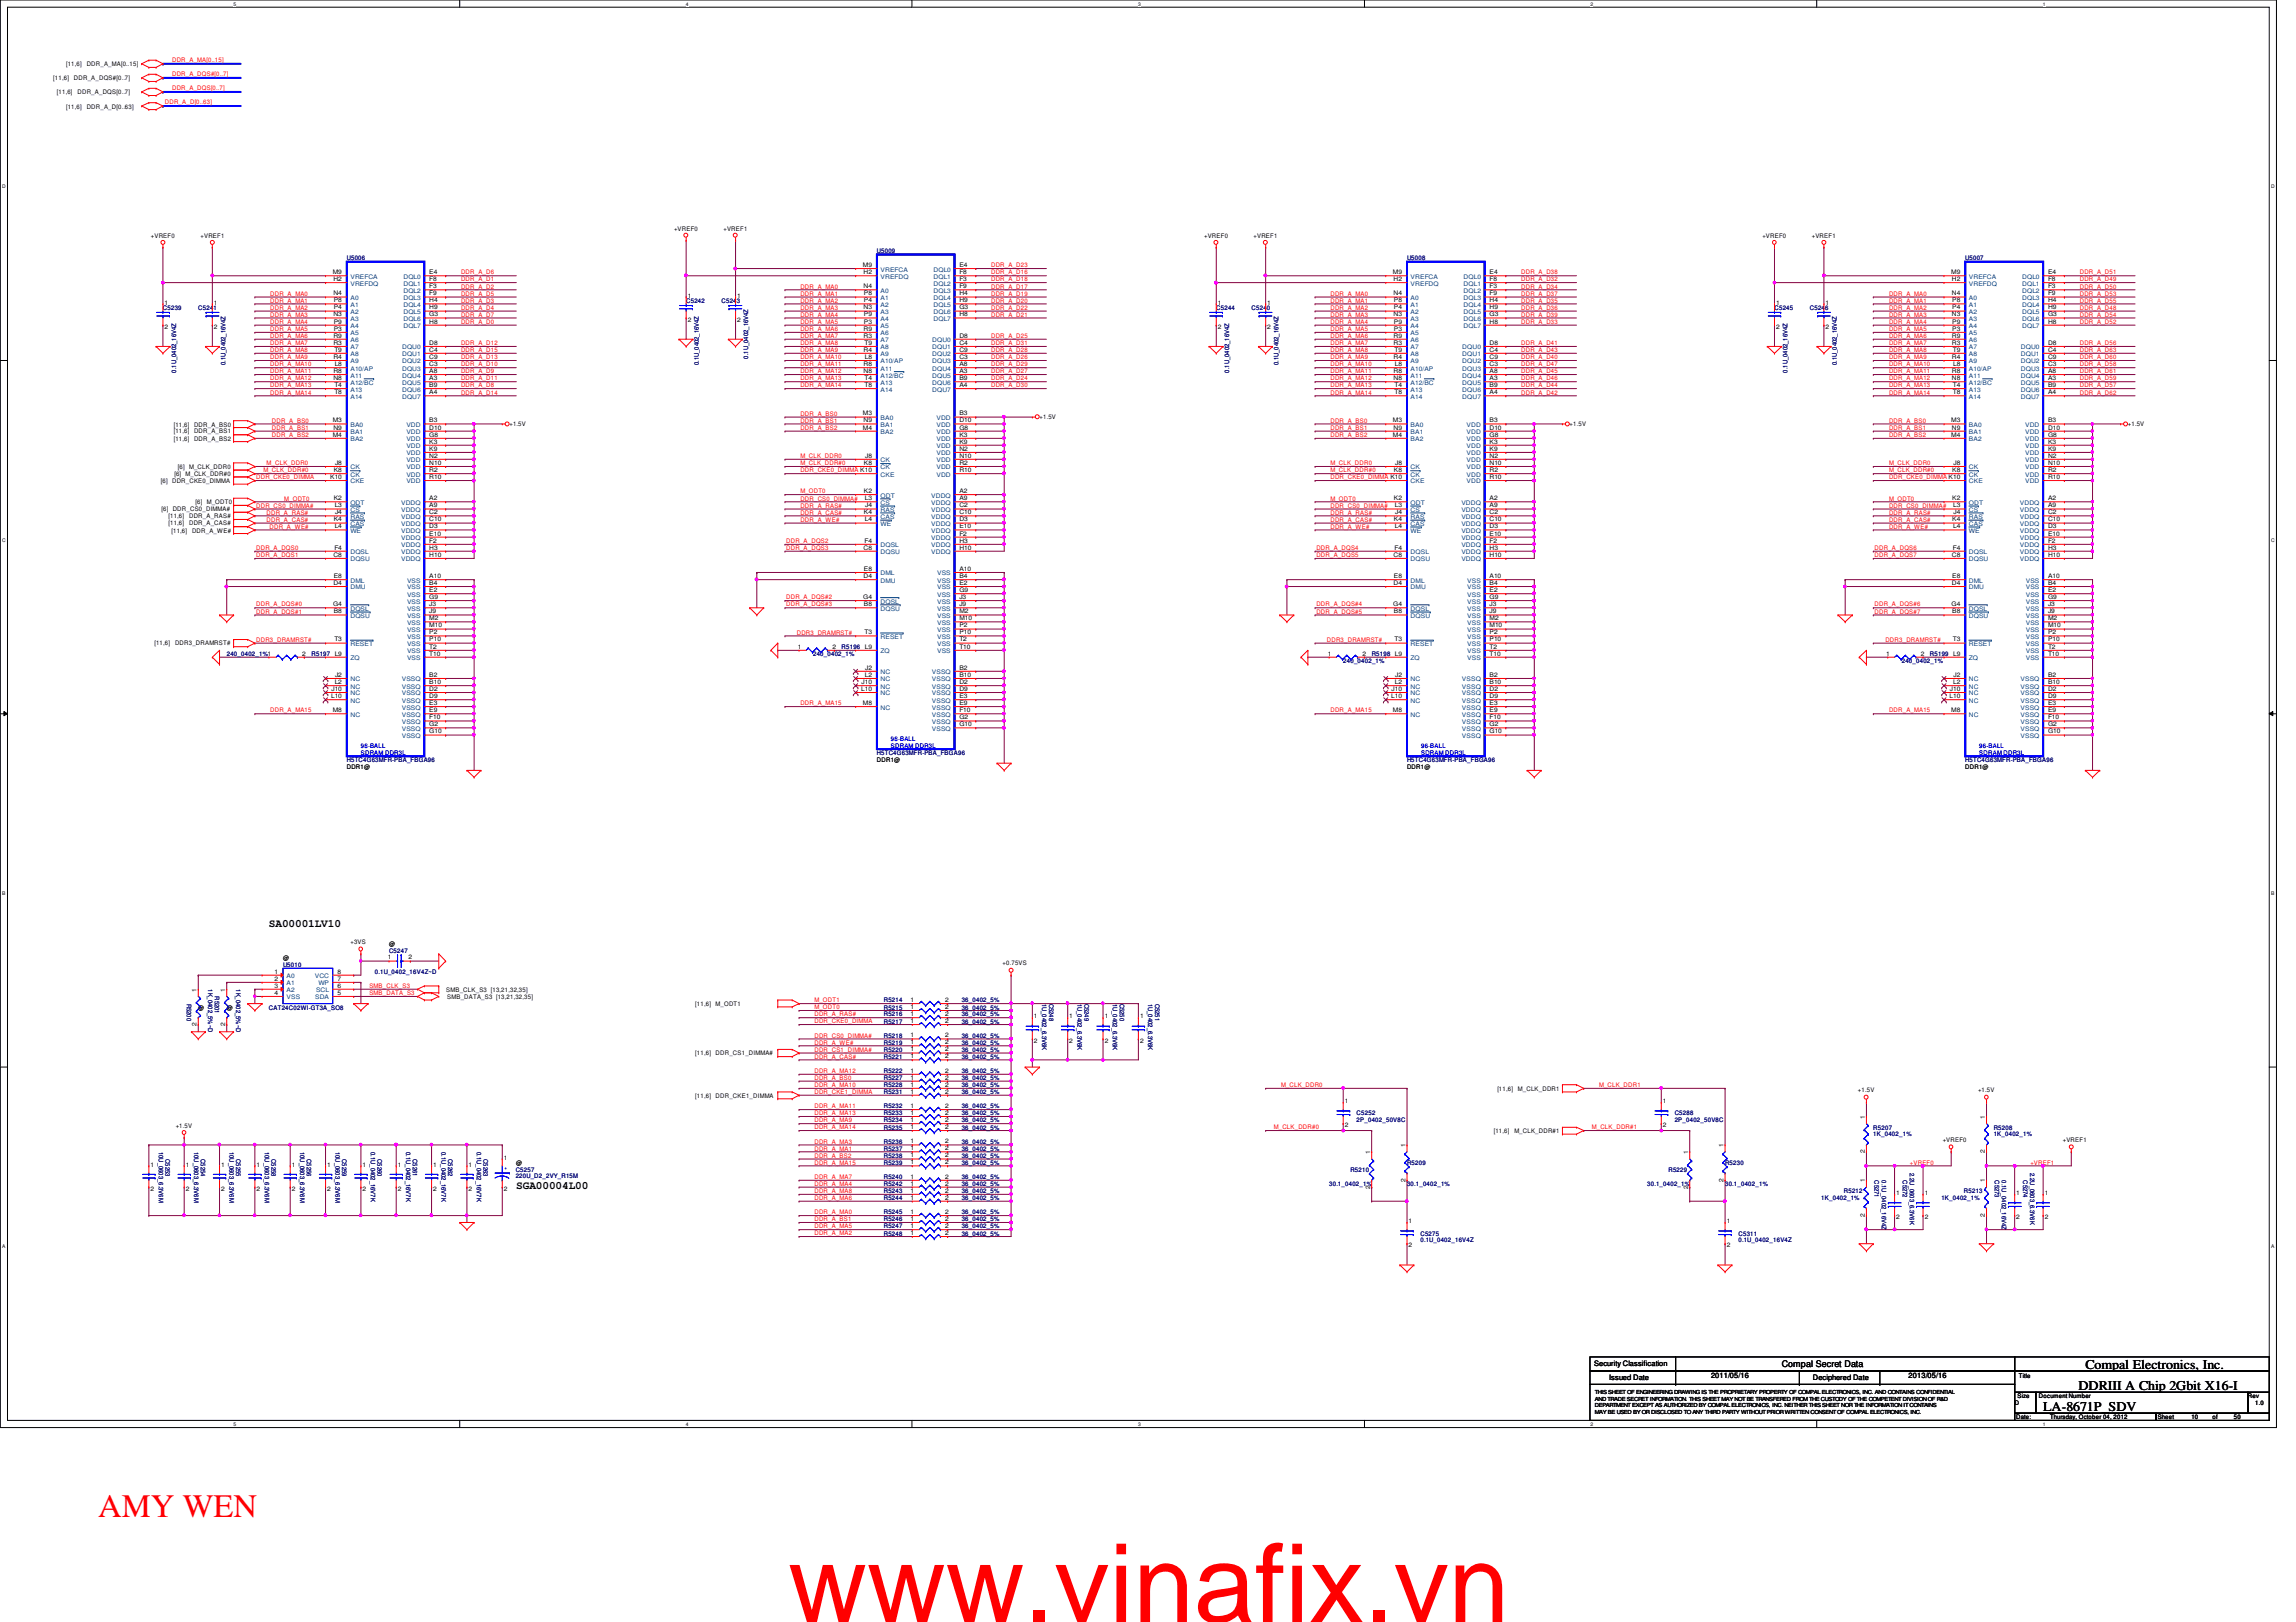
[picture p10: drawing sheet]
<svg xmlns="http://www.w3.org/2000/svg" width="297mm" height="210mm" viewBox="0 0 297 210" stroke-linecap="round" stroke-linejoin="round" font-family="sans-serif">
<defs><g id="words">
<text font-size="14.1" fill="#f00" x="102" y="209.9">www.vinafix.vn</text>
<text font-size="4.2" fill="#f00" x="12.7" y="196.3">AMY WEN</text>
<g font-size="1.7">
<text x="268.9" y="179.9">DDRIII A Chip 2Gbit X16-I</text>
<text x="269.8" y="177.2">Compal Electronics, Inc.</text>
<text x="264.3" y="182.6">LA-8671P_SDV</text>
</g>
<g font-size="1.4">
<text x="34.8" y="120">SA00001LV10</text>
<text x="66.8" y="153.9">SGA00004L00</text>
</g>
<text font-size="1.2" x="230.5" y="177">Compal Secret Data</text>
<g font-size="1">
<text x="206.2" y="176.8">Security Classification</text>
<text x="208.2" y="178.6">Issued Date</text>
<text x="221.4" y="178.3">2011/05/16</text>
<text x="234.5" y="178.6">Deciphered Date</text>
<text x="246.9" y="178.3">2013/05/16</text>
</g>
<g font-size=".8">
<text x="6.9" y="10.4">[11,6]</text>
<text x="8.5" y="8.6">[11,6]</text>
<text x="9.6" y="10.4">DDR_A_DQS#[0..7]</text>
<text x="11.2" y="8.6">DDR_A_MA[0..15]</text>
<text x="7.4" y="12.2">[11,6]</text>
<text x="8.5" y="14.1">[11,6]</text>
<text x="10" y="12.2">DDR_A_DQS[0..7]</text>
<text x="11.2" y="14.1">DDR_A_D[0..63]</text>
<text x="87.2" y="29.8">+VREF0</text>
<text x="93.6" y="29.8">+VREF1</text>
<text x="19.5" y="30.8">+VREF0</text>
<text x="25.9" y="30.8">+VREF1</text>
<text x="43" y="35.5">M9</text>
<text x="55.5" y="35.5">E4</text>
<text x="111.6" y="34.5">M9</text>
<text x="111.7" y="35.5">H2</text>
<text x="124.1" y="34.5">E4</text>
<text x="124.1" y="35.5">F8</text>
<text x="155.8" y="30.8">+VREF0</text>
<text x="162.2" y="30.8">+VREF1</text>
<text x="180.2" y="35.5">M9</text>
<text x="192.7" y="35.5">E4</text>
<text x="228" y="30.8">+VREF0</text>
<text x="234.4" y="30.8">+VREF1</text>
<text x="252.4" y="35.5">M9</text>
<text x="265" y="35.5">E4</text>
<text x="21.3" y="39.5">1</text>
<text x="27.7" y="39.5">1</text>
<text x="43.1" y="40.9">N3</text>
<text x="43.1" y="38.2">N4</text>
<text x="43.1" y="36.4">H2</text>
<text x="43.2" y="40">P4</text>
<text x="43.2" y="41.9">P9</text>
<text x="43.2" y="39.1">P8</text>
<text x="55.5" y="36.4">F8</text>
<text x="55.5" y="37.3">F3</text>
<text x="55.5" y="38.2">F9</text>
<text x="55.5" y="39.1">H4</text>
<text x="55.5" y="40">H9</text>
<text x="55.5" y="40.9">G3</text>
<text x="55.5" y="41.9">H8</text>
<text x="89" y="38.5">1</text>
<text x="89" y="41.7">2</text>
<text x="95.4" y="38.5">1</text>
<text x="95.4" y="41.7">2</text>
<text x="111.7" y="40">N3</text>
<text x="111.7" y="37.3">N4</text>
<text x="111.8" y="39.1">P4</text>
<text x="111.8" y="40.9">P9</text>
<text x="111.8" y="41.9">P3</text>
<text x="111.8" y="38.2">P8</text>
<text x="124.1" y="36.4">F3</text>
<text x="124.1" y="37.3">F9</text>
<text x="124.1" y="38.2">H4</text>
<text x="124.1" y="39.1">H9</text>
<text x="124.1" y="40">G3</text>
<text x="124.1" y="40.9">H8</text>
<text x="157.6" y="39.5">1</text>
<text x="164" y="39.5">1</text>
<text x="180.3" y="40.9">N3</text>
<text x="180.3" y="38.2">N4</text>
<text x="180.3" y="36.4">H2</text>
<text x="180.3" y="40">P4</text>
<text x="180.3" y="41.9">P9</text>
<text x="180.3" y="39.1">P8</text>
<text x="192.7" y="36.4">F8</text>
<text x="192.7" y="37.3">F3</text>
<text x="192.7" y="38.2">F9</text>
<text x="192.7" y="39.1">H4</text>
<text x="192.7" y="40">H9</text>
<text x="192.7" y="40.9">G3</text>
<text x="192.7" y="41.9">H8</text>
<text x="229.8" y="39.5">1</text>
<text x="236.2" y="39.5">1</text>
<text x="252.5" y="40.9">N3</text>
<text x="252.5" y="38.2">N4</text>
<text x="252.5" y="36.4">H2</text>
<text x="252.6" y="40">P4</text>
<text x="252.6" y="41.9">P9</text>
<text x="252.6" y="39.1">P8</text>
<text x="265" y="36.4">F8</text>
<text x="265" y="37.3">F3</text>
<text x="265" y="38.2">F9</text>
<text x="265" y="39.1">H4</text>
<text x="265" y="40">H9</text>
<text x="265" y="40.9">G3</text>
<text x="265" y="41.9">H8</text>
<text x="21.3" y="42.5">2</text>
<text x="27.7" y="42.5">2</text>
<text x="43.1" y="43.7">R9</text>
<text x="43.1" y="44.6">R3</text>
<text x="43.1" y="46.4">R4</text>
<text x="43.2" y="42.8">P3</text>
<text x="43.3" y="45.5">T9</text>
<text x="43.3" y="47.4">L8</text>
<text x="55.5" y="45.5">C4</text>
<text x="55.5" y="46.4">C9</text>
<text x="55.5" y="47.4">C3</text>
<text x="55.5" y="44.6">D8</text>
<text x="111.7" y="42.8">R9</text>
<text x="111.7" y="43.7">R3</text>
<text x="111.7" y="45.5">R4</text>
<text x="111.7" y="47.4">R8</text>
<text x="111.8" y="44.6">T9</text>
<text x="111.9" y="46.4">L8</text>
<text x="124.1" y="44.6">C4</text>
<text x="124.1" y="45.5">C9</text>
<text x="124.1" y="46.4">C3</text>
<text x="124.1" y="47.4">A8</text>
<text x="124.1" y="43.7">D8</text>
<text x="157.6" y="42.5">2</text>
<text x="164" y="42.5">2</text>
<text x="180.3" y="43.7">R9</text>
<text x="180.3" y="44.6">R3</text>
<text x="180.3" y="46.4">R4</text>
<text x="180.3" y="42.8">P3</text>
<text x="180.4" y="45.5">T9</text>
<text x="180.5" y="47.4">L8</text>
<text x="192.7" y="45.5">C4</text>
<text x="192.7" y="46.4">C9</text>
<text x="192.7" y="47.4">C3</text>
<text x="192.7" y="44.6">D8</text>
<text x="229.8" y="42.5">2</text>
<text x="236.2" y="42.5">2</text>
<text x="252.5" y="43.7">R9</text>
<text x="252.5" y="44.6">R3</text>
<text x="252.5" y="46.4">R4</text>
<text x="252.6" y="42.8">P3</text>
<text x="252.6" y="45.5">T9</text>
<text x="252.7" y="47.4">L8</text>
<text x="265" y="45.5">C4</text>
<text x="265" y="46.4">C9</text>
<text x="265" y="47.4">C3</text>
<text x="265" y="44.6">D8</text>
<text x="43.1" y="48.3">R8</text>
<text x="43.1" y="49.2">N8</text>
<text x="43.3" y="50.1">T4</text>
<text x="43.3" y="51">T8</text>
<text x="55.5" y="48.3">A8</text>
<text x="55.5" y="49.2">A3</text>
<text x="55.5" y="50.1">B9</text>
<text x="55.5" y="51">A4</text>
<text x="111.6" y="53.8">M3</text>
<text x="111.7" y="48.3">N8</text>
<text x="111.8" y="49.2">T4</text>
<text x="111.8" y="50.1">T8</text>
<text x="124.1" y="53.8">B3</text>
<text x="124.1" y="48.3">A3</text>
<text x="124.1" y="49.2">B9</text>
<text x="124.1" y="50.1">A4</text>
<text x="180.3" y="48.3">R8</text>
<text x="180.3" y="49.2">N8</text>
<text x="180.4" y="50.1">T4</text>
<text x="180.4" y="51">T8</text>
<text x="192.7" y="48.3">A8</text>
<text x="192.7" y="49.2">A3</text>
<text x="192.7" y="50.1">B9</text>
<text x="192.7" y="51">A4</text>
<text x="252.5" y="48.3">R8</text>
<text x="252.5" y="49.2">N8</text>
<text x="252.6" y="50.1">T4</text>
<text x="252.6" y="51">T8</text>
<text x="265" y="48.3">A8</text>
<text x="265" y="49.2">A3</text>
<text x="265" y="50.1">B9</text>
<text x="265" y="51">A4</text>
<text x="22.5" y="56.1">[11,6]</text>
<text x="22.5" y="57">[11,6]</text>
<text x="22.5" y="55.2">[11,6]</text>
<text x="25.1" y="56.1">DDR_A_BS1</text>
<text x="25.1" y="57">DDR_A_BS2</text>
<text x="25.1" y="55.2">DDR_A_BS0</text>
<text x="43" y="54.7">M3</text>
<text x="43" y="56.5">M4</text>
<text x="43.1" y="55.6">N9</text>
<text x="55.5" y="54.7">B3</text>
<text x="55.5" y="55.6">D10</text>
<text x="55.5" y="56.5">G8</text>
<text x="55.5" y="57.4">K3</text>
<text x="55.5" y="58.3">K9</text>
<text x="55.5" y="59.2">N2</text>
<text x="65.9" y="55.1">+1.5V</text>
<text x="111.6" y="55.6">M4</text>
<text x="111.7" y="54.7">N9</text>
<text x="111.9" y="59.2">J8</text>
<text x="124.1" y="54.7">D10</text>
<text x="124.1" y="55.6">G8</text>
<text x="124.1" y="56.5">K3</text>
<text x="124.1" y="57.4">K9</text>
<text x="124.1" y="58.3">N2</text>
<text x="124.1" y="59.2">N10</text>
<text x="134.5" y="54.2">+1.5V</text>
<text x="180.2" y="54.7">M3</text>
<text x="180.2" y="56.5">M4</text>
<text x="180.3" y="55.6">N9</text>
<text x="192.7" y="54.7">B3</text>
<text x="192.7" y="55.6">D10</text>
<text x="192.7" y="56.5">G8</text>
<text x="192.7" y="57.4">K3</text>
<text x="192.7" y="58.3">K9</text>
<text x="192.7" y="59.2">N2</text>
<text x="203.1" y="55.1">+1.5V</text>
<text x="252.4" y="54.7">M3</text>
<text x="252.4" y="56.5">M4</text>
<text x="252.5" y="55.6">N9</text>
<text x="265" y="54.7">B3</text>
<text x="265" y="55.6">D10</text>
<text x="265" y="56.5">G8</text>
<text x="265" y="57.4">K3</text>
<text x="265" y="58.3">K9</text>
<text x="265" y="59.2">N2</text>
<text x="275.3" y="55.1">+1.5V</text>
<text x="20.8" y="62.5">[6] DDR_CKE0_DIMMA</text>
<text x="22.6" y="61.6">[6] M_CLK_DDR#0</text>
<text x="23" y="60.7">[6] M_CLK_DDR0</text>
<text x="25.3" y="65.2">[6] M_ODT0</text>
<text x="42.7" y="62">K10</text>
<text x="43.2" y="61.1">K8</text>
<text x="43.2" y="64.7">K2</text>
<text x="43.3" y="65.7">L3</text>
<text x="43.3" y="60.2">J8</text>
<text x="55.5" y="64.7">A2</text>
<text x="55.5" y="65.7">A9</text>
<text x="55.5" y="60.2">N10</text>
<text x="55.5" y="61.1">R2</text>
<text x="55.5" y="62">R10</text>
<text x="111.8" y="60.2">K8</text>
<text x="111.8" y="63.8">K2</text>
<text x="111.9" y="64.7">L3</text>
<text x="111.9" y="65.7">J4</text>
<text x="124.1" y="63.8">A2</text>
<text x="124.1" y="64.7">A9</text>
<text x="124.1" y="65.7">C2</text>
<text x="124.1" y="60.2">R2</text>
<text x="124.1" y="61.1">R10</text>
<text x="180.3" y="61.1">K8</text>
<text x="180.3" y="64.7">K2</text>
<text x="180.5" y="65.7">L3</text>
<text x="180.5" y="60.2">J8</text>
<text x="192.7" y="64.7">A2</text>
<text x="192.7" y="65.7">A9</text>
<text x="192.7" y="60.2">N10</text>
<text x="192.7" y="61.1">R2</text>
<text x="192.7" y="62">R10</text>
<text x="252.6" y="61.1">K8</text>
<text x="252.6" y="64.7">K2</text>
<text x="252.7" y="65.7">L3</text>
<text x="252.7" y="60.2">J8</text>
<text x="265" y="64.7">A2</text>
<text x="265" y="65.7">A9</text>
<text x="265" y="60.2">N10</text>
<text x="265" y="61.1">R2</text>
<text x="265" y="62">R10</text>
<text x="20.9" y="66.2">[6] DDR_CS0_DIMMA#</text>
<text x="21.8" y="67.1">[11,6]</text>
<text x="21.8" y="68">[11,6]</text>
<text x="22.2" y="68.9">[11,6]</text>
<text x="24.5" y="67.1">DDR_A_RAS#</text>
<text x="24.5" y="68">DDR_A_CAS#</text>
<text x="24.8" y="68.9">DDR_A_WE#</text>
<text x="43.2" y="67.5">K4</text>
<text x="43.3" y="71.1">F4</text>
<text x="43.3" y="68.4">L4</text>
<text x="43.3" y="66.5">J4</text>
<text x="55.5" y="66.5">C2</text>
<text x="55.5" y="67.5">C10</text>
<text x="55.5" y="69.3">E10</text>
<text x="55.5" y="70.2">F2</text>
<text x="55.5" y="71.1">H3</text>
<text x="55.5" y="68.4">D3</text>
<text x="111.7" y="71.1">C8</text>
<text x="111.8" y="66.5">K4</text>
<text x="111.8" y="70.2">F4</text>
<text x="111.9" y="67.5">L4</text>
<text x="124.1" y="66.5">C10</text>
<text x="124.1" y="68.4">E10</text>
<text x="124.1" y="69.3">F2</text>
<text x="124.1" y="70.2">H3</text>
<text x="124.1" y="71.1">H10</text>
<text x="124.1" y="67.5">D3</text>
<text x="180.3" y="67.5">K4</text>
<text x="180.4" y="71.1">F4</text>
<text x="180.5" y="68.4">L4</text>
<text x="180.5" y="66.5">J4</text>
<text x="192.7" y="66.5">C2</text>
<text x="192.7" y="67.5">C10</text>
<text x="192.7" y="69.3">E10</text>
<text x="192.7" y="70.2">F2</text>
<text x="192.7" y="71.1">H3</text>
<text x="192.7" y="68.4">D3</text>
<text x="252.6" y="67.5">K4</text>
<text x="252.6" y="71.1">F4</text>
<text x="252.7" y="68.4">L4</text>
<text x="252.7" y="66.5">J4</text>
<text x="265" y="66.5">C2</text>
<text x="265" y="67.5">C10</text>
<text x="265" y="69.3">E10</text>
<text x="265" y="70.2">F2</text>
<text x="265" y="71.1">H3</text>
<text x="265" y="68.4">D3</text>
<text x="43.1" y="75.7">D4</text>
<text x="43.1" y="72.1">C8</text>
<text x="43.2" y="74.8">E8</text>
<text x="55.5" y="74.8">A10</text>
<text x="55.5" y="76.6">E2</text>
<text x="55.5" y="75.7">B4</text>
<text x="55.5" y="72.1">H10</text>
<text x="55.5" y="77.5">G9</text>
<text x="111.7" y="77.5">G4</text>
<text x="111.7" y="74.8">D4</text>
<text x="111.8" y="73.9">E8</text>
<text x="124.1" y="73.9">A10</text>
<text x="124.1" y="75.7">E2</text>
<text x="124.1" y="74.8">B4</text>
<text x="124.1" y="76.6">G9</text>
<text x="124.1" y="77.5">J3</text>
<text x="180.3" y="75.7">D4</text>
<text x="180.3" y="72.1">C8</text>
<text x="180.3" y="74.8">E8</text>
<text x="192.7" y="74.8">A10</text>
<text x="192.7" y="76.6">E2</text>
<text x="192.7" y="75.7">B4</text>
<text x="192.7" y="72.1">H10</text>
<text x="192.7" y="77.5">G9</text>
<text x="252.5" y="75.7">D4</text>
<text x="252.5" y="72.1">C8</text>
<text x="252.6" y="74.8">E8</text>
<text x="265" y="74.8">A10</text>
<text x="265" y="76.6">E2</text>
<text x="265" y="75.7">B4</text>
<text x="265" y="72.1">H10</text>
<text x="265" y="77.5">G9</text>
<text x="20" y="83.5">[11,6]</text>
<text x="22.6" y="83.5">DDR3_DRAMRST#</text>
<text x="43.1" y="78.4">G4</text>
<text x="43.2" y="79.4">B8</text>
<text x="43.3" y="83">T3</text>
<text x="55.5" y="78.4">J3</text>
<text x="55.5" y="79.4">J9</text>
<text x="55.5" y="80.3">M2</text>
<text x="55.5" y="81.2">M10</text>
<text x="55.5" y="82.1">P2</text>
<text x="55.5" y="83">P10</text>
<text x="55.5" y="83.9">T2</text>
<text x="103.2" y="83.9">1</text>
<text x="107.7" y="83.9">2</text>
<text x="111.8" y="78.4">B8</text>
<text x="111.8" y="82.1">T3</text>
<text x="111.9" y="83.9">L9</text>
<text x="124.1" y="78.4">J9</text>
<text x="124.1" y="79.4">M2</text>
<text x="124.1" y="80.3">M10</text>
<text x="124.1" y="81.2">P2</text>
<text x="124.1" y="82.1">P10</text>
<text x="124.1" y="83">T2</text>
<text x="124.1" y="83.9">T10</text>
<text x="180.3" y="78.4">G4</text>
<text x="180.3" y="79.4">B8</text>
<text x="180.4" y="83">T3</text>
<text x="192.7" y="78.4">J3</text>
<text x="192.7" y="79.4">J9</text>
<text x="192.7" y="80.3">M2</text>
<text x="192.7" y="81.2">M10</text>
<text x="192.7" y="82.1">P2</text>
<text x="192.7" y="83">P10</text>
<text x="192.7" y="83.9">T2</text>
<text x="252.5" y="78.4">G4</text>
<text x="252.6" y="79.4">B8</text>
<text x="252.6" y="83">T3</text>
<text x="265" y="78.4">J3</text>
<text x="265" y="79.4">J9</text>
<text x="265" y="80.3">M2</text>
<text x="265" y="81.2">M10</text>
<text x="265" y="82.1">P2</text>
<text x="265" y="83">P10</text>
<text x="265" y="83.9">T2</text>
<text x="39.1" y="84.8">2</text>
<text x="42.9" y="89.4">J10</text>
<text x="43.3" y="88.5">L2</text>
<text x="43.3" y="84.8">L9</text>
<text x="43.3" y="87.6">J2</text>
<text x="55.5" y="89.4">D2</text>
<text x="55.5" y="87.6">B2</text>
<text x="55.5" y="88.5">B10</text>
<text x="55.5" y="84.8">T10</text>
<text x="111.4" y="89.4">L10</text>
<text x="111.5" y="88.5">J10</text>
<text x="111.9" y="87.6">L2</text>
<text x="111.9" y="86.7">J2</text>
<text x="124.1" y="88.5">D2</text>
<text x="124.1" y="86.7">B2</text>
<text x="124.1" y="87.6">B10</text>
<text x="124.1" y="89.4">D9</text>
<text x="171.8" y="84.8">1</text>
<text x="176.3" y="84.8">2</text>
<text x="180" y="89.4">J10</text>
<text x="180.5" y="88.5">L2</text>
<text x="180.5" y="84.8">L9</text>
<text x="180.5" y="87.6">J2</text>
<text x="192.7" y="89.4">D2</text>
<text x="192.7" y="87.6">B2</text>
<text x="192.7" y="88.5">B10</text>
<text x="192.7" y="84.8">T10</text>
<text x="244" y="84.8">1</text>
<text x="248.5" y="84.8">2</text>
<text x="252.3" y="89.4">J10</text>
<text x="252.7" y="88.5">L2</text>
<text x="252.7" y="84.8">L9</text>
<text x="252.7" y="87.6">J2</text>
<text x="265" y="89.4">D2</text>
<text x="265" y="87.6">B2</text>
<text x="265" y="88.5">B10</text>
<text x="265" y="84.8">T10</text>
<text x="42.8" y="90.3">L10</text>
<text x="43" y="92.2">M8</text>
<text x="55.5" y="90.3">D9</text>
<text x="55.5" y="91.2">E3</text>
<text x="55.5" y="92.2">E9</text>
<text x="55.5" y="93.1">F10</text>
<text x="55.5" y="94">G2</text>
<text x="55.5" y="94.9">G10</text>
<text x="111.6" y="91.2">M8</text>
<text x="124.1" y="90.3">E3</text>
<text x="124.1" y="91.2">E9</text>
<text x="124.1" y="92.2">F10</text>
<text x="124.1" y="93.1">G2</text>
<text x="124.1" y="94">G10</text>
<text x="180" y="90.3">L10</text>
<text x="180.2" y="92.2">M8</text>
<text x="192.7" y="90.3">D9</text>
<text x="192.7" y="91.2">E3</text>
<text x="192.7" y="92.2">E9</text>
<text x="192.7" y="93.1">F10</text>
<text x="192.7" y="94">G2</text>
<text x="192.7" y="94.9">G10</text>
<text x="252.2" y="90.3">L10</text>
<text x="252.4" y="92.2">M8</text>
<text x="265" y="90.3">D9</text>
<text x="265" y="91.2">E3</text>
<text x="265" y="92.2">E9</text>
<text x="265" y="93.1">F10</text>
<text x="265" y="94">G2</text>
<text x="265" y="94.9">G10</text>
<text x="44.9" y="99.5">DDR1@</text>
<text x="113.4" y="98.6">DDR1@</text>
<text x="182" y="99.5">DDR1@</text>
<text x="254.3" y="99.5">DDR1@</text>
<text x="35.5" y="126">1</text>
<text x="36.6" y="124.2">@</text>
<text x="43.7" y="126">8</text>
<text x="45.3" y="122.2">+3VS</text>
<text x="50.2" y="124.2">1</text>
<text x="50.3" y="122.4">@</text>
<text x="52.8" y="124.2">2</text>
<text x="129.7" y="124.9">+0.75VS</text>
<text x="25.4" y="128.3" transform="rotate(-90 25.4 128.3)">1</text>
<text x="25.7" y="130.6">@</text>
<text x="29.1" y="128.3" transform="rotate(-90 29.1 128.3)">1</text>
<text x="29.3" y="130.6">@</text>
<text x="35.5" y="126.9">2</text>
<text x="35.5" y="127.8">3</text>
<text x="35.5" y="128.7">4</text>
<text x="43.7" y="126.9">7</text>
<text x="43.7" y="127.8">6</text>
<text x="43.7" y="128.7">5</text>
<text x="57.7" y="128.4">SMB_CLK_S3 [13,21,32,35]</text>
<text x="57.9" y="129.2">SMB_DATA_S3 [13,21,32,35]</text>
<text x="90" y="130.2">[11,6]</text>
<text x="92.6" y="130.2">M_ODT1</text>
<text x="117.8" y="130.6">1</text>
<text x="117.8" y="131.5">1</text>
<text x="117.8" y="129.7">1</text>
<text x="122.3" y="130.6">2</text>
<text x="122.3" y="131.5">2</text>
<text x="122.3" y="129.7">2</text>
<text x="133.8" y="131.8">1</text>
<text x="138.3" y="131.8">1</text>
<text x="142.9" y="131.8">1</text>
<text x="147.5" y="131.8">1</text>
<text x="25.4" y="132.8" transform="rotate(-90 25.4 132.8)">2</text>
<text x="29.1" y="132.8" transform="rotate(-90 29.1 132.8)">2</text>
<text x="90" y="136.6">[11,6]</text>
<text x="92.6" y="136.6">DDR_CS1_DIMMA#</text>
<text x="117.8" y="135.1">1</text>
<text x="117.8" y="134.2">1</text>
<text x="117.8" y="136.1">1</text>
<text x="117.8" y="136.9">1</text>
<text x="117.8" y="132.4">1</text>
<text x="122.3" y="135.1">2</text>
<text x="122.3" y="134.2">2</text>
<text x="122.3" y="136.1">2</text>
<text x="122.3" y="136.9">2</text>
<text x="122.3" y="132.4">2</text>
<text x="133.8" y="134.9">2</text>
<text x="138.3" y="134.9">2</text>
<text x="142.9" y="134.9">2</text>
<text x="147.5" y="134.9">2</text>
<text x="90" y="142.1">[11,6]</text>
<text x="92.6" y="142.1">DDR_CKE1_DIMMA</text>
<text x="117.8" y="141.5">1</text>
<text x="117.8" y="139.7">1</text>
<text x="117.8" y="143.4">1</text>
<text x="117.8" y="138.8">1</text>
<text x="117.8" y="140.6">1</text>
<text x="122.3" y="141.5">2</text>
<text x="122.3" y="139.7">2</text>
<text x="122.3" y="143.4">2</text>
<text x="122.3" y="138.8">2</text>
<text x="122.3" y="140.6">2</text>
<text x="174" y="142.8">1</text>
<text x="193.7" y="141.1">[11,6]</text>
<text x="196.4" y="141.1">M_CLK_DDR1</text>
<text x="215.1" y="142.8">1</text>
<text x="240.4" y="141.3">+1.5V</text>
<text x="255.9" y="141.3">+1.5V</text>
<text x="22.7" y="146">+1.5V</text>
<text x="117.8" y="149.8">1</text>
<text x="117.8" y="146.1">1</text>
<text x="117.8" y="144.3">1</text>
<text x="117.8" y="148.8">1</text>
<text x="117.8" y="145.2">1</text>
<text x="117.8" y="148">1</text>
<text x="122.3" y="149.8">2</text>
<text x="122.3" y="146.1">2</text>
<text x="122.3" y="144.3">2</text>
<text x="122.3" y="148.8">2</text>
<text x="122.3" y="145.2">2</text>
<text x="122.3" y="148">2</text>
<text x="174" y="145.9">2</text>
<text x="177.2" y="149.4" transform="rotate(-90 177.2 149.4)">1</text>
<text x="181.8" y="148.4" transform="rotate(-90 181.8 148.4)">1</text>
<text x="193.2" y="146.6">[11,6]</text>
<text x="195.9" y="146.6">M_CLK_DDR#1</text>
<text x="215.1" y="145.9">2</text>
<text x="218.4" y="149.4" transform="rotate(-90 218.4 149.4)">1</text>
<text x="223" y="148.4" transform="rotate(-90 223 148.4)">1</text>
<text x="241.3" y="149.3" transform="rotate(-90 241.3 149.3)">2</text>
<text x="241.3" y="144.8" transform="rotate(-90 241.3 144.8)">1</text>
<text x="251.3" y="147.7">+VREF0</text>
<text x="256.8" y="149.3" transform="rotate(-90 256.8 149.3)">2</text>
<text x="256.8" y="144.8" transform="rotate(-90 256.8 144.8)">1</text>
<text x="266.9" y="147.7">+VREF1</text>
<text x="19.5" y="151">1</text>
<text x="19.5" y="154.1">2</text>
<text x="24" y="151">1</text>
<text x="24" y="154.1">2</text>
<text x="28.6" y="151">1</text>
<text x="28.6" y="154.1">2</text>
<text x="33.2" y="151">1</text>
<text x="33.2" y="154.1">2</text>
<text x="37.8" y="151">1</text>
<text x="37.8" y="154.1">2</text>
<text x="42.3" y="151">1</text>
<text x="42.3" y="154.1">2</text>
<text x="46.9" y="151">1</text>
<text x="46.9" y="154.1">2</text>
<text x="51.5" y="151">1</text>
<text x="51.5" y="154.1">2</text>
<text x="56" y="151">1</text>
<text x="56" y="154.1">2</text>
<text x="60.6" y="151">1</text>
<text x="60.6" y="154.1">2</text>
<text x="65.2" y="150.1">1</text>
<text x="65.2" y="154.1">2</text>
<text x="66.8" y="150.7">@</text>
<text x="117.8" y="153.4">1</text>
<text x="117.8" y="152.5">1</text>
<text x="117.8" y="154.3">1</text>
<text x="117.8" y="150.7">1</text>
<text x="117.8" y="155.2">1</text>
<text x="122.3" y="153.4">2</text>
<text x="122.3" y="152.5">2</text>
<text x="122.3" y="154.3">2</text>
<text x="122.3" y="150.7">2</text>
<text x="122.3" y="155.2">2</text>
<text x="177.2" y="153.8" transform="rotate(-90 177.2 153.8)">2</text>
<text x="181.8" y="152.9" transform="rotate(-90 181.8 152.9)">2</text>
<text x="218.4" y="153.8" transform="rotate(-90 218.4 153.8)">2</text>
<text x="223" y="152.9" transform="rotate(-90 223 152.9)">2</text>
<text x="241.3" y="153" transform="rotate(-90 241.3 153)">1</text>
<text x="245.3" y="154.6">1</text>
<text x="249" y="154.6">1</text>
<text x="256.8" y="153" transform="rotate(-90 256.8 153)">1</text>
<text x="260.9" y="154.6">1</text>
<text x="264.5" y="154.6">1</text>
<text x="117.8" y="159.8">1</text>
<text x="117.8" y="158">1</text>
<text x="117.8" y="157.1">1</text>
<text x="117.8" y="158.9">1</text>
<text x="122.3" y="159.8">2</text>
<text x="122.3" y="158">2</text>
<text x="122.3" y="157.1">2</text>
<text x="122.3" y="158.9">2</text>
<text x="182.2" y="158.3">1</text>
<text x="182.2" y="161.4">2</text>
<text x="223.4" y="158.3">1</text>
<text x="223.4" y="161.4">2</text>
<text x="241.3" y="157.5" transform="rotate(-90 241.3 157.5)">2</text>
<text x="245.3" y="157.8">2</text>
<text x="249" y="157.8">2</text>
<text x="256.8" y="157.5" transform="rotate(-90 256.8 157.5)">2</text>
<text x="260.9" y="157.8">2</text>
<text x="264.5" y="157.8">2</text>
<text x="261.2" y="178.3">Title</text>
<text x="260.6" y="181.8">D</text>
<text x="260.9" y="183.6">Date:</text>
<text x="261" y="180.9">Size</text>
<text x="263.8" y="180.9">Document Number</text>
<text x="265.2" y="183.6">Thursday, October 04, 2012</text>
<text x="279.1" y="183.6">Sheet</text>
<text x="283.5" y="183.6">10</text>
<text x="286.3" y="183.6">of</text>
<text x="289" y="183.6">50</text>
<text x="290.8" y="180.9">Rev</text>
<text x="291.8" y="181.8">1.0</text>
</g>
<g font-size=".8" fill="#f00">
<text x="22.3" y="9.8">DDR_A_DQS#[0..7]</text>
<text x="22.3" y="11.6">DDR_A_DQS[0..7]</text>
<text x="22.3" y="8">DDR_A_MA[0..15]</text>
<text x="21.3" y="13.5">DDR_A_D[0..63]</text>
<text x="59.6" y="35.5">DDR_A_D6</text>
<text x="128.2" y="35.5">DDR_A_D16</text>
<text x="128.2" y="34.6">DDR_A_D23</text>
<text x="196.8" y="35.5">DDR_A_D38</text>
<text x="269.1" y="35.5">DDR_A_D51</text>
<text x="35" y="41">DDR_A_MA3</text>
<text x="35" y="39.2">DDR_A_MA1</text>
<text x="35" y="40.1">DDR_A_MA2</text>
<text x="35" y="41.9">DDR_A_MA4</text>
<text x="35" y="38.3">DDR_A_MA0</text>
<text x="59.6" y="41.9">DDR_A_D0</text>
<text x="59.6" y="36.4">DDR_A_D1</text>
<text x="59.6" y="41">DDR_A_D7</text>
<text x="59.6" y="38.3">DDR_A_D5</text>
<text x="59.6" y="40.1">DDR_A_D4</text>
<text x="59.6" y="39.2">DDR_A_D3</text>
<text x="59.6" y="37.3">DDR_A_D2</text>
<text x="103.5" y="41.9">DDR_A_MA5</text>
<text x="103.5" y="40.1">DDR_A_MA3</text>
<text x="103.5" y="38.3">DDR_A_MA1</text>
<text x="103.5" y="39.2">DDR_A_MA2</text>
<text x="103.5" y="41">DDR_A_MA4</text>
<text x="103.5" y="37.3">DDR_A_MA0</text>
<text x="128.2" y="38.3">DDR_A_D19</text>
<text x="128.2" y="39.2">DDR_A_D20</text>
<text x="128.2" y="41">DDR_A_D21</text>
<text x="128.2" y="37.3">DDR_A_D17</text>
<text x="128.2" y="36.4">DDR_A_D18</text>
<text x="128.2" y="40.1">DDR_A_D22</text>
<text x="172.1" y="41">DDR_A_MA3</text>
<text x="172.1" y="39.2">DDR_A_MA1</text>
<text x="172.1" y="41.9">DDR_A_MA4</text>
<text x="172.1" y="38.3">DDR_A_MA0</text>
<text x="172.1" y="40.1">DDR_A_MA2</text>
<text x="196.8" y="36.4">DDR_A_D32</text>
<text x="196.8" y="41.9">DDR_A_D33</text>
<text x="196.8" y="37.3">DDR_A_D34</text>
<text x="196.8" y="39.2">DDR_A_D35</text>
<text x="196.8" y="40.1">DDR_A_D36</text>
<text x="196.8" y="41">DDR_A_D39</text>
<text x="196.8" y="38.3">DDR_A_D37</text>
<text x="244.4" y="41">DDR_A_MA3</text>
<text x="244.4" y="39.2">DDR_A_MA1</text>
<text x="244.4" y="41.9">DDR_A_MA4</text>
<text x="244.4" y="38.3">DDR_A_MA0</text>
<text x="244.4" y="40.1">DDR_A_MA2</text>
<text x="269.1" y="40.1">DDR_A_D48</text>
<text x="269.1" y="37.3">DDR_A_D50</text>
<text x="269.1" y="41.9">DDR_A_D52</text>
<text x="269.1" y="38.3">DDR_A_D53</text>
<text x="269.1" y="41">DDR_A_D54</text>
<text x="269.1" y="39.2">DDR_A_D55</text>
<text x="269.1" y="36.4">DDR_A_D49</text>
<text x="35" y="45.6">DDR_A_MA8</text>
<text x="35" y="42.8">DDR_A_MA5</text>
<text x="35" y="47.4">DDR_A_MA10</text>
<text x="35" y="46.5">DDR_A_MA9</text>
<text x="35" y="44.7">DDR_A_MA7</text>
<text x="35" y="43.7">DDR_A_MA6</text>
<text x="59.6" y="46.5">DDR_A_D13</text>
<text x="59.6" y="44.7">DDR_A_D12</text>
<text x="59.6" y="47.4">DDR_A_D10</text>
<text x="59.6" y="45.6">DDR_A_D15</text>
<text x="103.5" y="44.7">DDR_A_MA8</text>
<text x="103.5" y="46.5">DDR_A_MA10</text>
<text x="103.5" y="45.6">DDR_A_MA9</text>
<text x="103.5" y="47.4">DDR_A_MA11</text>
<text x="103.5" y="43.7">DDR_A_MA7</text>
<text x="103.5" y="42.8">DDR_A_MA6</text>
<text x="128.2" y="43.7">DDR_A_D25</text>
<text x="128.2" y="46.5">DDR_A_D26</text>
<text x="128.2" y="45.6">DDR_A_D28</text>
<text x="128.2" y="47.4">DDR_A_D29</text>
<text x="128.2" y="44.7">DDR_A_D31</text>
<text x="172.1" y="42.8">DDR_A_MA5</text>
<text x="172.1" y="47.4">DDR_A_MA10</text>
<text x="172.1" y="46.5">DDR_A_MA9</text>
<text x="172.1" y="45.6">DDR_A_MA8</text>
<text x="172.1" y="44.7">DDR_A_MA7</text>
<text x="172.1" y="43.7">DDR_A_MA6</text>
<text x="196.8" y="46.5">DDR_A_D40</text>
<text x="196.8" y="45.6">DDR_A_D43</text>
<text x="196.8" y="47.4">DDR_A_D47</text>
<text x="196.8" y="44.7">DDR_A_D41</text>
<text x="244.4" y="47.4">DDR_A_MA10</text>
<text x="244.4" y="46.5">DDR_A_MA9</text>
<text x="244.4" y="45.6">DDR_A_MA8</text>
<text x="244.4" y="42.8">DDR_A_MA5</text>
<text x="244.4" y="43.7">DDR_A_MA6</text>
<text x="244.4" y="44.7">DDR_A_MA7</text>
<text x="269.1" y="46.5">DDR_A_D60</text>
<text x="269.1" y="45.6">DDR_A_D63</text>
<text x="269.1" y="44.7">DDR_A_D56</text>
<text x="269.1" y="47.4">DDR_A_D58</text>
<text x="35" y="50.1">DDR_A_MA13</text>
<text x="35" y="49.2">DDR_A_MA12</text>
<text x="35" y="48.3">DDR_A_MA11</text>
<text x="35" y="51.1">DDR_A_MA14</text>
<text x="59.6" y="49.2">DDR_A_D11</text>
<text x="59.6" y="48.3">DDR_A_D9</text>
<text x="59.6" y="51.1">DDR_A_D14</text>
<text x="59.6" y="50.1">DDR_A_D8</text>
<text x="103.5" y="49.2">DDR_A_MA13</text>
<text x="103.5" y="48.3">DDR_A_MA12</text>
<text x="103.5" y="53.8">DDR_A_BS0</text>
<text x="103.5" y="50.1">DDR_A_MA14</text>
<text x="128.2" y="49.2">DDR_A_D24</text>
<text x="128.2" y="48.3">DDR_A_D27</text>
<text x="128.2" y="50.1">DDR_A_D30</text>
<text x="172.1" y="50.1">DDR_A_MA13</text>
<text x="172.1" y="49.2">DDR_A_MA12</text>
<text x="172.1" y="48.3">DDR_A_MA11</text>
<text x="172.1" y="51.1">DDR_A_MA14</text>
<text x="196.8" y="51.1">DDR_A_D42</text>
<text x="196.8" y="50.1">DDR_A_D44</text>
<text x="196.8" y="49.2">DDR_A_D46</text>
<text x="196.8" y="48.3">DDR_A_D45</text>
<text x="244.4" y="49.2">DDR_A_MA12</text>
<text x="244.4" y="50.1">DDR_A_MA13</text>
<text x="244.4" y="48.3">DDR_A_MA11</text>
<text x="244.4" y="51.1">DDR_A_MA14</text>
<text x="269.1" y="50.1">DDR_A_D57</text>
<text x="269.1" y="49.2">DDR_A_D59</text>
<text x="269.1" y="51.1">DDR_A_D62</text>
<text x="269.1" y="48.3">DDR_A_D61</text>
<text x="35.2" y="55.6">DDR_A_BS1</text>
<text x="35.2" y="56.6">DDR_A_BS2</text>
<text x="35.2" y="54.7">DDR_A_BS0</text>
<text x="103.5" y="59.3">M_CLK_DDR0</text>
<text x="103.5" y="54.7">DDR_A_BS1</text>
<text x="103.5" y="55.6">DDR_A_BS2</text>
<text x="172.1" y="54.7">DDR_A_BS0</text>
<text x="172.1" y="55.6">DDR_A_BS1</text>
<text x="172.1" y="56.6">DDR_A_BS2</text>
<text x="244.4" y="56.6">DDR_A_BS2</text>
<text x="244.4" y="54.7">DDR_A_BS0</text>
<text x="244.4" y="55.6">DDR_A_BS1</text>
<text x="33.1" y="65.7">DDR_CS0_DIMMA#</text>
<text x="33.1" y="62">DDR_CKE0_DIMMA</text>
<text x="34.1" y="61.1">M_CLK_DDR#0</text>
<text x="34.5" y="60.2">M_CLK_DDR0</text>
<text x="36.8" y="64.8">M_ODT0</text>
<text x="103.5" y="63.8">M_ODT0</text>
<text x="103.5" y="61.1">DDR_CKE0_DIMMA K10</text>
<text x="103.5" y="60.2">M_CLK_DDR#0</text>
<text x="103.5" y="65.7">DDR_A_RAS#</text>
<text x="103.5" y="64.8">DDR_CS0_DIMMA#</text>
<text x="172.1" y="62">DDR_CKE0_DIMMA K10</text>
<text x="172.1" y="61.1">M_CLK_DDR#0</text>
<text x="172.1" y="64.8">M_ODT0</text>
<text x="172.1" y="65.7">DDR_CS0_DIMMA#</text>
<text x="172.1" y="60.2">M_CLK_DDR0</text>
<text x="244.4" y="60.2">M_CLK_DDR0</text>
<text x="244.4" y="62">DDR_CKE0_DIMMA K10</text>
<text x="244.4" y="61.1">M_CLK_DDR#0</text>
<text x="244.4" y="64.8">M_ODT0</text>
<text x="244.4" y="65.7">DDR_CS0_DIMMA#</text>
<text x="33.1" y="71.2">DDR_A_DQS0</text>
<text x="34.5" y="66.6">DDR_A_RAS#</text>
<text x="34.5" y="67.5">DDR_A_CAS#</text>
<text x="34.9" y="68.4">DDR_A_WE#</text>
<text x="101.7" y="70.3">DDR_A_DQS2</text>
<text x="101.7" y="71.2">DDR_A_DQS3</text>
<text x="103.5" y="66.6">DDR_A_CAS#</text>
<text x="103.5" y="67.5">DDR_A_WE#</text>
<text x="170.3" y="71.2">DDR_A_DQS4</text>
<text x="172.1" y="68.4">DDR_A_WE#</text>
<text x="172.1" y="67.5">DDR_A_CAS#</text>
<text x="172.1" y="66.6">DDR_A_RAS#</text>
<text x="242.5" y="71.2">DDR_A_DQS6</text>
<text x="244.4" y="68.4">DDR_A_WE#</text>
<text x="244.4" y="67.5">DDR_A_CAS#</text>
<text x="244.4" y="66.6">DDR_A_RAS#</text>
<text x="33.1" y="72.1">DDR_A_DQS1</text>
<text x="101.7" y="77.6">DDR_A_DQS#2</text>
<text x="170.3" y="72.1">DDR_A_DQS5</text>
<text x="242.5" y="72.1">DDR_A_DQS7</text>
<text x="33.1" y="78.5">DDR_A_DQS#0</text>
<text x="33.1" y="83.1">DDR3_DRAMRST#</text>
<text x="33.1" y="79.4">DDR_A_DQS#1</text>
<text x="101.7" y="78.5">DDR_A_DQS#3</text>
<text x="103.1" y="82.1">DDR3_DRAMRST#</text>
<text x="170.3" y="78.5">DDR_A_DQS#4</text>
<text x="170.3" y="79.4">DDR_A_DQS#5</text>
<text x="171.7" y="83.1">DDR3_DRAMRST#</text>
<text x="242.5" y="79.4">DDR_A_DQS#7</text>
<text x="242.5" y="78.5">DDR_A_DQS#6</text>
<text x="243.9" y="83.1">DDR3_DRAMRST#</text>
<text x="35" y="92.2">DDR_A_MA15</text>
<text x="103.5" y="91.3">DDR_A_MA15</text>
<text x="172.1" y="92.2">DDR_A_MA15</text>
<text x="244.4" y="92.2">DDR_A_MA15</text>
<text x="47.8" y="127.8">SMB_CLK_S3</text>
<text x="47.8" y="128.8">SMB_DATA_S3</text>
<text x="105.4" y="129.7">M_ODT1</text>
<text x="105.4" y="130.6">M_ODT0</text>
<text x="105.4" y="131.5">DDR_A_RAS#</text>
<text x="105.4" y="135.2">DDR_A_WE#</text>
<text x="105.4" y="134.3">DDR_CS0_DIMMA#</text>
<text x="105.4" y="137">DDR_A_CAS#</text>
<text x="105.4" y="132.4">DDR_CKE0_DIMMA</text>
<text x="105.4" y="136.1">DDR_CS1_DIMMA#</text>
<text x="105.4" y="143.4">DDR_A_MA11</text>
<text x="105.4" y="138.9">DDR_A_MA12</text>
<text x="105.4" y="140.7">DDR_A_MA10</text>
<text x="105.4" y="139.7">DDR_A_BS0</text>
<text x="105.4" y="141.6">DDR_CKE1_DIMMA</text>
<text x="165.7" y="140.7">M_CLK_DDR0</text>
<text x="206.9" y="140.7">M_CLK_DDR1</text>
<text x="105.4" y="146.1">DDR_A_MA14</text>
<text x="105.4" y="145.2">DDR_A_MA9</text>
<text x="105.4" y="144.3">DDR_A_MA13</text>
<text x="105.4" y="149.8">DDR_A_BS2</text>
<text x="105.4" y="148.9">DDR_A_MA1</text>
<text x="105.4" y="148">DDR_A_MA3</text>
<text x="164.8" y="146.1">M_CLK_DDR#0</text>
<text x="205.9" y="146.1">M_CLK_DDR#1</text>
<text x="105.4" y="153.5">DDR_A_MA4</text>
<text x="105.4" y="155.3">DDR_A_MA6</text>
<text x="105.4" y="152.6">DDR_A_MA7</text>
<text x="105.4" y="154.4">DDR_A_MA8</text>
<text x="105.4" y="150.7">DDR_A_MA15</text>
<text x="247.1" y="150.7">+VREF0</text>
<text x="262.7" y="150.7">+VREF1</text>
<text x="105.4" y="159.9">DDR_A_MA2</text>
<text x="105.4" y="159">DDR_A_MA5</text>
<text x="105.4" y="157.1">DDR_A_MA0</text>
<text x="105.4" y="158">DDR_A_BS1</text>
</g>
<g font-size=".8" fill="#000080">
<text x="44.9" y="33.7">U5006</text>
<text x="113.4" y="32.8">U5009</text>
<text x="182" y="33.7">U5008</text>
<text x="254.3" y="33.7">U5007</text>
<text x="21.1" y="40.1">C5239</text>
<text x="25.7" y="40.1">C5241</text>
<text x="88.8" y="39.2">C5242</text>
<text x="93.3" y="39.2">C5243</text>
<text x="157.3" y="40.1">C5244</text>
<text x="161.9" y="40.1">C5240</text>
<text x="229.6" y="40.1">C5245</text>
<text x="234.1" y="40.1">C5246</text>
<text x="29.2" y="47.3" transform="rotate(-90 29.2 47.3)">0.1U_0402_16V4Z</text>
<text x="90.4" y="47.3" transform="rotate(-90 90.4 47.3)">0.1U_0402_16V4Z</text>
<text x="96.8" y="46.4" transform="rotate(-90 96.8 46.4)">0.1U_0402_16V4Z</text>
<text x="165.4" y="47.3" transform="rotate(-90 165.4 47.3)">0.1U_0402_16V4Z</text>
<text x="237.7" y="47.3" transform="rotate(-90 237.7 47.3)">0.1U_0402_16V4Z</text>
<text x="22.8" y="48.2" transform="rotate(-90 22.8 48.2)">0.1U_0402_16V4Z</text>
<text x="159" y="48.2" transform="rotate(-90 159 48.2)">0.1U_0402_16V4Z</text>
<text x="231.3" y="48.2" transform="rotate(-90 231.3 48.2)">0.1U_0402_16V4Z</text>
<text x="108.9" y="84">R5196</text>
<text x="29.3" y="84.9">240_0402_1%1</text>
<text x="40.3" y="84.9">R5197</text>
<text x="105.2" y="84.9">240_0402_1%</text>
<text x="173.8" y="85.8">240_0402_1%</text>
<text x="177.5" y="84.9">R5198</text>
<text x="246" y="85.8">240_0402_1%</text>
<text x="249.7" y="84.9">R5199</text>
<text x="44.9" y="98.6">H5TC4G63MFR-PBA_FBGA96</text>
<text x="113.4" y="97.7">H5TC4G63MFR-PBA_FBGA96</text>
<text x="182" y="98.6">H5TC4G63MFR-PBA_FBGA96</text>
<text x="254.3" y="98.6">H5TC4G63MFR-PBA_FBGA96</text>
<text x="36.6" y="125.1">U5010</text>
<text x="50.3" y="123.3">C5247</text>
<text x="24.2" y="129.9" transform="rotate(90 24.2 129.9)">R5200</text>
<text x="26.9" y="128" transform="rotate(90 26.9 128)">1K_0402_5%~D</text>
<text x="27.8" y="128.9" transform="rotate(90 27.8 128.9)">R5201</text>
<text x="30.6" y="128" transform="rotate(90 30.6 128)">1K_0402_5%~D</text>
<text x="34.8" y="130.6">CAT24C02WI-GT3A_SO8</text>
<text x="48.5" y="126.1">0.1U_0402_16V4Z~D</text>
<text x="114.3" y="130.6">R5215</text>
<text x="114.3" y="131.5">R5216</text>
<text x="114.3" y="129.7">R5214</text>
<text x="124.4" y="130.6">36_0402_5%</text>
<text x="124.4" y="131.5">36_0402_5%</text>
<text x="124.4" y="129.7">36_0402_5%</text>
<text x="134.8" y="129.9" transform="rotate(90 134.8 129.9)">1U_0402_6.3V6K</text>
<text x="135.7" y="129.9" transform="rotate(90 135.7 129.9)">C5248</text>
<text x="139.4" y="129.9" transform="rotate(90 139.4 129.9)">1U_0402_6.3V6K</text>
<text x="140.3" y="129.9" transform="rotate(90 140.3 129.9)">C5249</text>
<text x="144" y="129.9" transform="rotate(90 144 129.9)">1U_0402_6.3V6K</text>
<text x="144.9" y="129.9" transform="rotate(90 144.9 129.9)">C5250</text>
<text x="148.5" y="129.9" transform="rotate(90 148.5 129.9)">1U_0402_6.3V6K</text>
<text x="149.4" y="129.9" transform="rotate(90 149.4 129.9)">C5251</text>
<text x="114.3" y="135.2">R5219</text>
<text x="114.3" y="134.3">R5218</text>
<text x="114.3" y="136.1">R5220</text>
<text x="114.3" y="137">R5221</text>
<text x="114.3" y="132.5">R5217</text>
<text x="124.4" y="135.2">36_0402_5%</text>
<text x="124.4" y="134.3">36_0402_5%</text>
<text x="124.4" y="136.1">36_0402_5%</text>
<text x="124.4" y="137">36_0402_5%</text>
<text x="124.4" y="132.5">36_0402_5%</text>
<text x="114.3" y="141.6">R5231</text>
<text x="114.3" y="139.8">R5227</text>
<text x="114.3" y="143.4">R5232</text>
<text x="114.3" y="138.9">R5222</text>
<text x="114.3" y="140.7">R5228</text>
<text x="124.4" y="141.6">36_0402_5%</text>
<text x="124.4" y="139.8">36_0402_5%</text>
<text x="124.4" y="143.4">36_0402_5%</text>
<text x="124.4" y="138.9">36_0402_5%</text>
<text x="124.4" y="140.7">36_0402_5%</text>
<text x="20.5" y="149.1" transform="rotate(90 20.5 149.1)">10U_0603_6.3V6M</text>
<text x="21.4" y="150" transform="rotate(90 21.4 150)">C5253</text>
<text x="25.1" y="149.1" transform="rotate(90 25.1 149.1)">10U_0603_6.3V6M</text>
<text x="26" y="150" transform="rotate(90 26 150)">C5254</text>
<text x="29.7" y="149.1" transform="rotate(90 29.7 149.1)">10U_0603_6.3V6M</text>
<text x="30.6" y="150" transform="rotate(90 30.6 150)">C5255</text>
<text x="34.2" y="149.1" transform="rotate(90 34.2 149.1)">10U_0603_6.3V6M</text>
<text x="35.1" y="150" transform="rotate(90 35.1 150)">C5258</text>
<text x="38.8" y="149.1" transform="rotate(90 38.8 149.1)">10U_0603_6.3V6M</text>
<text x="39.7" y="150" transform="rotate(90 39.7 150)">C5256</text>
<text x="43.4" y="149.1" transform="rotate(90 43.4 149.1)">10U_0603_6.3V6M</text>
<text x="44.3" y="150" transform="rotate(90 44.3 150)">C5259</text>
<text x="48" y="149.1" transform="rotate(90 48 149.1)">0.1U_0402_16V7K</text>
<text x="48.8" y="150" transform="rotate(90 48.8 150)">C5260</text>
<text x="52.5" y="149.1" transform="rotate(90 52.5 149.1)">0.1U_0402_16V7K</text>
<text x="53.4" y="150" transform="rotate(90 53.4 150)">C5261</text>
<text x="57.1" y="149.1" transform="rotate(90 57.1 149.1)">0.1U_0402_16V7K</text>
<text x="58" y="150" transform="rotate(90 58 150)">C5262</text>
<text x="61.7" y="149.1" transform="rotate(90 61.7 149.1)">0.1U_0402_16V7K</text>
<text x="62.6" y="150" transform="rotate(90 62.6 150)">C5263</text>
<text x="114.3" y="149.8">R5238</text>
<text x="114.3" y="146.2">R5235</text>
<text x="114.3" y="144.4">R5233</text>
<text x="114.3" y="148.9">R5237</text>
<text x="114.3" y="145.2">R5234</text>
<text x="114.3" y="148">R5236</text>
<text x="124.4" y="149.8">36_0402_5%</text>
<text x="124.4" y="146.2">36_0402_5%</text>
<text x="124.4" y="144.4">36_0402_5%</text>
<text x="124.4" y="148.9">36_0402_5%</text>
<text x="124.4" y="145.2">36_0402_5%</text>
<text x="124.4" y="148">36_0402_5%</text>
<text x="175.5" y="144.4">C5252</text>
<text x="175.5" y="145.2">2P_0402_50V8C</text>
<text x="216.7" y="144.4">C5288</text>
<text x="216.7" y="145.2">2P_0402_50V8C</text>
<text x="242.4" y="146.2">R5207</text>
<text x="242.4" y="147.1">1K_0402_1%</text>
<text x="257.9" y="146.2">R5208</text>
<text x="257.9" y="147.1">1K_0402_1%</text>
<text x="66.7" y="151.6">C5257</text>
<text x="66.7" y="152.5">220U_D2_2VY_R15M</text>
<text x="114.3" y="153.5">R5242</text>
<text x="114.3" y="152.6">R5240</text>
<text x="114.3" y="154.4">R5243</text>
<text x="114.3" y="150.7">R5239</text>
<text x="114.3" y="155.3">R5244</text>
<text x="124.4" y="153.5">36_0402_5%</text>
<text x="124.4" y="152.6">36_0402_5%</text>
<text x="124.4" y="154.4">36_0402_5%</text>
<text x="124.4" y="150.7">36_0402_5%</text>
<text x="124.4" y="155.3">36_0402_5%</text>
<text x="172" y="153.5">30.1_0402_1%</text>
<text x="174.7" y="151.6">R5210</text>
<text x="182" y="150.7">R5209</text>
<text x="182" y="153.5">30.1_0402_1%</text>
<text x="213.1" y="153.5">30.1_0402_1%</text>
<text x="215.9" y="151.6">R5229</text>
<text x="223.2" y="150.7">R5230</text>
<text x="223.2" y="153.5">30.1_0402_1%</text>
<text x="235.6" y="155.3">1K_0402_1%</text>
<text x="238.5" y="154.4">R5212</text>
<text x="242.5" y="152.7" transform="rotate(90 242.5 152.7)">C5271</text>
<text x="243.5" y="152.7" transform="rotate(90 243.5 152.7)">0.1U_0402_16V4Z</text>
<text x="246.2" y="152.7" transform="rotate(90 246.2 152.7)">C5272</text>
<text x="247.1" y="151.8" transform="rotate(90 247.1 151.8)">2.2U_0603_6.3V6K</text>
<text x="251.2" y="155.3">1K_0402_1%</text>
<text x="254.1" y="154.4">R5213</text>
<text x="258.1" y="152.7" transform="rotate(90 258.1 152.7)">C5273</text>
<text x="259" y="152.7" transform="rotate(90 259 152.7)">0.1U_0402_16V4Z</text>
<text x="261.7" y="152.7" transform="rotate(90 261.7 152.7)">C5274</text>
<text x="262.6" y="151.8" transform="rotate(90 262.6 151.8)">2.2U_0603_6.3V6K</text>
<text x="114.3" y="159.9">R5248</text>
<text x="114.3" y="158.1">R5246</text>
<text x="114.3" y="157.1">R5245</text>
<text x="114.3" y="159">R5247</text>
<text x="124.4" y="159.9">36_0402_5%</text>
<text x="124.4" y="158.1">36_0402_5%</text>
<text x="124.4" y="157.1">36_0402_5%</text>
<text x="124.4" y="159">36_0402_5%</text>
<text x="183.8" y="159.9">C5275</text>
<text x="183.8" y="160.7">0.1U_0402_16V4Z</text>
<text x="224.9" y="159.9">C5311</text>
<text x="224.9" y="160.7">0.1U_0402_16V4Z</text>
</g>
<g font-size=".8" fill="#004080">
<text x="113.9" y="35.1">VREFCA</text>
<text x="120.8" y="35.1">DQL0</text>
<text x="45.3" y="40.6">A2</text>
<text x="45.3" y="41.5">A3</text>
<text x="45.3" y="36.1">VREFCA</text>
<text x="45.3" y="38.8">A0</text>
<text x="45.3" y="39.7">A1</text>
<text x="45.3" y="37">VREFDQ</text>
<text x="52.2" y="36.1">DQL0</text>
<text x="52.2" y="37">DQL1</text>
<text x="52.2" y="37.9">DQL2</text>
<text x="52.2" y="38.8">DQL3</text>
<text x="52.2" y="39.7">DQL4</text>
<text x="52.2" y="40.6">DQL5</text>
<text x="52.2" y="41.5">DQL6</text>
<text x="113.9" y="39.7">A2</text>
<text x="113.9" y="40.6">A3</text>
<text x="113.9" y="41.5">A4</text>
<text x="113.9" y="37.9">A0</text>
<text x="113.9" y="38.8">A1</text>
<text x="113.9" y="36.1">VREFDQ</text>
<text x="120.8" y="36.1">DQL1</text>
<text x="120.8" y="37">DQL2</text>
<text x="120.8" y="37.9">DQL3</text>
<text x="120.8" y="38.8">DQL4</text>
<text x="120.8" y="39.7">DQL5</text>
<text x="120.8" y="40.6">DQL6</text>
<text x="120.8" y="41.5">DQL7</text>
<text x="182.5" y="40.6">A2</text>
<text x="182.5" y="41.5">A3</text>
<text x="182.5" y="36.1">VREFCA</text>
<text x="182.5" y="38.8">A0</text>
<text x="182.5" y="39.7">A1</text>
<text x="182.5" y="37">VREFDQ</text>
<text x="189.4" y="36.1">DQL0</text>
<text x="189.4" y="37">DQL1</text>
<text x="189.4" y="37.9">DQL2</text>
<text x="189.4" y="38.8">DQL3</text>
<text x="189.4" y="39.7">DQL4</text>
<text x="189.4" y="40.6">DQL5</text>
<text x="189.4" y="41.5">DQL6</text>
<text x="254.7" y="40.6">A2</text>
<text x="254.7" y="41.5">A3</text>
<text x="254.7" y="36.1">VREFCA</text>
<text x="254.7" y="38.8">A0</text>
<text x="254.7" y="39.7">A1</text>
<text x="254.7" y="37">VREFDQ</text>
<text x="261.6" y="36.1">DQL0</text>
<text x="261.6" y="37">DQL1</text>
<text x="261.6" y="37.9">DQL2</text>
<text x="261.6" y="38.8">DQL3</text>
<text x="261.6" y="39.7">DQL4</text>
<text x="261.6" y="40.6">DQL5</text>
<text x="261.6" y="41.5">DQL6</text>
<text x="45.3" y="42.5">A4</text>
<text x="45.3" y="43.4">A5</text>
<text x="45.3" y="44.3">A6</text>
<text x="45.3" y="45.2">A7</text>
<text x="45.3" y="46.1">A8</text>
<text x="45.3" y="47">A9</text>
<text x="45.3" y="48">A10/AP</text>
<text x="52" y="46.1">DQU1</text>
<text x="52" y="47">DQU2</text>
<text x="52" y="48">DQU3</text>
<text x="52" y="45.2">DQU0</text>
<text x="52.2" y="42.5">DQL7</text>
<text x="113.9" y="42.5">A5</text>
<text x="113.9" y="43.4">A6</text>
<text x="113.9" y="44.3">A7</text>
<text x="113.9" y="45.2">A8</text>
<text x="113.9" y="46.1">A9</text>
<text x="113.9" y="47">A10/AP</text>
<text x="113.9" y="48">A11</text>
<text x="120.6" y="45.2">DQU1</text>
<text x="120.6" y="46.1">DQU2</text>
<text x="120.6" y="47">DQU3</text>
<text x="120.6" y="48">DQU4</text>
<text x="120.6" y="44.3">DQU0</text>
<text x="182.5" y="42.5">A4</text>
<text x="182.5" y="43.4">A5</text>
<text x="182.5" y="44.3">A6</text>
<text x="182.5" y="45.2">A7</text>
<text x="182.5" y="46.1">A8</text>
<text x="182.5" y="47">A9</text>
<text x="182.5" y="48">A10/AP</text>
<text x="189.2" y="46.1">DQU1</text>
<text x="189.2" y="47">DQU2</text>
<text x="189.2" y="48">DQU3</text>
<text x="189.2" y="45.2">DQU0</text>
<text x="189.4" y="42.5">DQL7</text>
<text x="254.7" y="42.5">A4</text>
<text x="254.7" y="43.4">A5</text>
<text x="254.7" y="44.3">A6</text>
<text x="254.7" y="45.2">A7</text>
<text x="254.7" y="46.1">A8</text>
<text x="254.7" y="47">A9</text>
<text x="254.7" y="48">A10/AP</text>
<text x="261.4" y="46.1">DQU1</text>
<text x="261.4" y="47">DQU2</text>
<text x="261.4" y="48">DQU3</text>
<text x="261.4" y="45.2">DQU0</text>
<text x="261.6" y="42.5">DQL7</text>
<text x="45.3" y="48.9">A11</text>
<text x="45.3" y="49.8">A12/BC</text>
<text x="45.3" y="50.7">A13</text>
<text x="45.3" y="51.6">A14</text>
<text x="52" y="48.9">DQU4</text>
<text x="52" y="49.8">DQU5</text>
<text x="52" y="50.7">DQU6</text>
<text x="52" y="51.6">DQU7</text>
<text x="113.9" y="48.9">A12/BC</text>
<text x="113.9" y="49.8">A13</text>
<text x="113.9" y="50.7">A14</text>
<text x="120.6" y="48.9">DQU5</text>
<text x="120.6" y="49.8">DQU6</text>
<text x="120.6" y="50.7">DQU7</text>
<text x="182.5" y="48.9">A11</text>
<text x="182.5" y="49.8">A12/BC</text>
<text x="182.5" y="50.7">A13</text>
<text x="182.5" y="51.6">A14</text>
<text x="189.2" y="48.9">DQU4</text>
<text x="189.2" y="49.8">DQU5</text>
<text x="189.2" y="50.7">DQU6</text>
<text x="189.2" y="51.6">DQU7</text>
<text x="254.7" y="48.9">A11</text>
<text x="254.7" y="49.8">A12/BC</text>
<text x="254.7" y="50.7">A13</text>
<text x="254.7" y="51.6">A14</text>
<text x="261.4" y="48.9">DQU4</text>
<text x="261.4" y="49.8">DQU5</text>
<text x="261.4" y="50.7">DQU6</text>
<text x="261.4" y="51.6">DQU7</text>
<text x="45.3" y="55.2">BA0</text>
<text x="45.3" y="56.2">BA1</text>
<text x="45.3" y="57.1">BA2</text>
<text x="52.6" y="55.2">VDD</text>
<text x="52.6" y="56.2">VDD</text>
<text x="52.6" y="57.1">VDD</text>
<text x="52.6" y="58">VDD</text>
<text x="52.6" y="58.9">VDD</text>
<text x="52.6" y="59.8">VDD</text>
<text x="113.9" y="59.8">CK</text>
<text x="113.9" y="54.4">BA0</text>
<text x="113.9" y="55.2">BA1</text>
<text x="113.9" y="56.2">BA2</text>
<text x="121.2" y="54.4">VDD</text>
<text x="121.2" y="55.2">VDD</text>
<text x="121.2" y="56.2">VDD</text>
<text x="121.2" y="57.1">VDD</text>
<text x="121.2" y="58">VDD</text>
<text x="121.2" y="58.9">VDD</text>
<text x="121.2" y="59.8">VDD</text>
<text x="182.5" y="55.2">BA0</text>
<text x="182.5" y="56.2">BA1</text>
<text x="182.5" y="57.1">BA2</text>
<text x="189.7" y="55.2">VDD</text>
<text x="189.7" y="56.2">VDD</text>
<text x="189.7" y="57.1">VDD</text>
<text x="189.7" y="58">VDD</text>
<text x="189.7" y="58.9">VDD</text>
<text x="189.7" y="59.8">VDD</text>
<text x="254.7" y="55.2">BA0</text>
<text x="254.7" y="56.2">BA1</text>
<text x="254.7" y="57.1">BA2</text>
<text x="262" y="55.2">VDD</text>
<text x="262" y="56.2">VDD</text>
<text x="262" y="57.1">VDD</text>
<text x="262" y="58">VDD</text>
<text x="262" y="58.9">VDD</text>
<text x="262" y="59.8">VDD</text>
<text x="45.3" y="62.6">CKE</text>
<text x="45.3" y="60.7">CK</text>
<text x="45.3" y="61.7">CK</text>
<text x="45.3" y="65.3">ODT</text>
<text x="51.9" y="65.3">VDDQ</text>
<text x="52.6" y="60.7">VDD</text>
<text x="52.6" y="61.7">VDD</text>
<text x="52.6" y="62.6">VDD</text>
<text x="113.9" y="65.3">CS</text>
<text x="113.9" y="61.7">CKE</text>
<text x="113.9" y="60.7">CK</text>
<text x="113.9" y="64.4">ODT</text>
<text x="120.5" y="64.4">VDDQ</text>
<text x="120.5" y="65.3">VDDQ</text>
<text x="121.2" y="60.7">VDD</text>
<text x="121.2" y="61.7">VDD</text>
<text x="182.5" y="62.6">CKE</text>
<text x="182.5" y="60.7">CK</text>
<text x="182.5" y="61.7">CK</text>
<text x="182.5" y="65.3">ODT</text>
<text x="189.1" y="65.3">VDDQ</text>
<text x="189.7" y="60.7">VDD</text>
<text x="189.7" y="61.7">VDD</text>
<text x="189.7" y="62.6">VDD</text>
<text x="254.7" y="62.6">CKE</text>
<text x="254.7" y="60.7">CK</text>
<text x="254.7" y="61.7">CK</text>
<text x="254.7" y="65.3">ODT</text>
<text x="261.3" y="65.3">VDDQ</text>
<text x="262" y="60.7">VDD</text>
<text x="262" y="61.7">VDD</text>
<text x="262" y="62.6">VDD</text>
<text x="45.3" y="69">WE</text>
<text x="45.3" y="67.1">RAS</text>
<text x="45.3" y="68.1">CAS</text>
<text x="45.3" y="66.3">CS</text>
<text x="45.3" y="71.7">DQSL</text>
<text x="51.9" y="66.3">VDDQ</text>
<text x="51.9" y="67.1">VDDQ</text>
<text x="51.9" y="68.1">VDDQ</text>
<text x="51.9" y="69.9">VDDQ</text>
<text x="51.9" y="70.8">VDDQ</text>
<text x="51.9" y="71.7">VDDQ</text>
<text x="51.9" y="69">VDDQ</text>
<text x="113.9" y="68.1">WE</text>
<text x="113.9" y="66.3">RAS</text>
<text x="113.9" y="67.1">CAS</text>
<text x="113.9" y="70.8">DQSL</text>
<text x="113.9" y="71.7">DQSU</text>
<text x="120.5" y="66.3">VDDQ</text>
<text x="120.5" y="67.1">VDDQ</text>
<text x="120.5" y="69">VDDQ</text>
<text x="120.5" y="69.9">VDDQ</text>
<text x="120.5" y="70.8">VDDQ</text>
<text x="120.5" y="71.7">VDDQ</text>
<text x="120.5" y="68.1">VDDQ</text>
<text x="182.5" y="69">WE</text>
<text x="182.5" y="67.1">RAS</text>
<text x="182.5" y="68.1">CAS</text>
<text x="182.5" y="66.3">CS</text>
<text x="182.5" y="71.7">DQSL</text>
<text x="189.1" y="66.3">VDDQ</text>
<text x="189.1" y="67.1">VDDQ</text>
<text x="189.1" y="68.1">VDDQ</text>
<text x="189.1" y="69.9">VDDQ</text>
<text x="189.1" y="70.8">VDDQ</text>
<text x="189.1" y="71.7">VDDQ</text>
<text x="189.1" y="69">VDDQ</text>
<text x="254.7" y="69">WE</text>
<text x="254.7" y="67.1">RAS</text>
<text x="254.7" y="68.1">CAS</text>
<text x="254.7" y="66.3">CS</text>
<text x="254.7" y="71.7">DQSL</text>
<text x="261.3" y="66.3">VDDQ</text>
<text x="261.3" y="67.1">VDDQ</text>
<text x="261.3" y="68.1">VDDQ</text>
<text x="261.3" y="69.9">VDDQ</text>
<text x="261.3" y="70.8">VDDQ</text>
<text x="261.3" y="71.7">VDDQ</text>
<text x="261.3" y="69">VDDQ</text>
<text x="45.3" y="76.3">DMU</text>
<text x="45.3" y="75.4">DML</text>
<text x="45.3" y="72.6">DQSU</text>
<text x="51.9" y="72.6">VDDQ</text>
<text x="52.7" y="75.4">VSS</text>
<text x="52.7" y="77.2">VSS</text>
<text x="52.7" y="76.3">VSS</text>
<text x="113.9" y="75.4">DMU</text>
<text x="113.9" y="74.5">DML</text>
<text x="121.2" y="74.5">VSS</text>
<text x="121.2" y="76.3">VSS</text>
<text x="121.2" y="75.4">VSS</text>
<text x="121.2" y="77.2">VSS</text>
<text x="182.5" y="76.3">DMU</text>
<text x="182.5" y="75.4">DML</text>
<text x="182.5" y="72.6">DQSU</text>
<text x="189.1" y="72.6">VDDQ</text>
<text x="189.8" y="75.4">VSS</text>
<text x="189.8" y="77.2">VSS</text>
<text x="189.8" y="76.3">VSS</text>
<text x="254.7" y="76.3">DMU</text>
<text x="254.7" y="75.4">DML</text>
<text x="254.7" y="72.6">DQSU</text>
<text x="261.3" y="72.6">VDDQ</text>
<text x="262.1" y="75.4">VSS</text>
<text x="262.1" y="77.2">VSS</text>
<text x="262.1" y="76.3">VSS</text>
<text x="45.3" y="80">DQSU</text>
<text x="45.3" y="83.6">RESET</text>
<text x="45.3" y="79">DQSL</text>
<text x="52.7" y="78.1">VSS</text>
<text x="52.7" y="79">VSS</text>
<text x="52.7" y="80">VSS</text>
<text x="52.7" y="80.9">VSS</text>
<text x="52.7" y="81.8">VSS</text>
<text x="52.7" y="82.7">VSS</text>
<text x="52.7" y="83.6">VSS</text>
<text x="113.9" y="79">DQSU</text>
<text x="113.9" y="82.7">RESET</text>
<text x="113.9" y="78.1">DQSL</text>
<text x="121.2" y="78.1">VSS</text>
<text x="121.2" y="79">VSS</text>
<text x="121.2" y="80">VSS</text>
<text x="121.2" y="80.9">VSS</text>
<text x="121.2" y="81.8">VSS</text>
<text x="121.2" y="82.7">VSS</text>
<text x="121.2" y="83.6">VSS</text>
<text x="182.5" y="80">DQSU</text>
<text x="182.5" y="83.6">RESET</text>
<text x="182.5" y="79">DQSL</text>
<text x="189.8" y="78.1">VSS</text>
<text x="189.8" y="79">VSS</text>
<text x="189.8" y="80">VSS</text>
<text x="189.8" y="80.9">VSS</text>
<text x="189.8" y="81.8">VSS</text>
<text x="189.8" y="82.7">VSS</text>
<text x="189.8" y="83.6">VSS</text>
<text x="254.7" y="80">DQSU</text>
<text x="254.7" y="83.6">RESET</text>
<text x="254.7" y="79">DQSL</text>
<text x="262.1" y="78.1">VSS</text>
<text x="262.1" y="79">VSS</text>
<text x="262.1" y="80">VSS</text>
<text x="262.1" y="80.9">VSS</text>
<text x="262.1" y="81.8">VSS</text>
<text x="262.1" y="82.7">VSS</text>
<text x="262.1" y="83.6">VSS</text>
<text x="45.3" y="88.2">NC</text>
<text x="45.3" y="89.1">NC</text>
<text x="45.3" y="85.4">ZQ</text>
<text x="52" y="88.2">VSSQ</text>
<text x="52" y="89.1">VSSQ</text>
<text x="52.7" y="84.5">VSS</text>
<text x="52.7" y="85.4">VSS</text>
<text x="113.9" y="87.2">NC</text>
<text x="113.9" y="88.2">NC</text>
<text x="113.9" y="89.1">NC</text>
<text x="113.9" y="84.5">ZQ</text>
<text x="120.6" y="89.1">VSSQ</text>
<text x="120.6" y="87.2">VSSQ</text>
<text x="120.6" y="88.2">VSSQ</text>
<text x="121.2" y="84.5">VSS</text>
<text x="182.5" y="88.2">NC</text>
<text x="182.5" y="89.1">NC</text>
<text x="182.5" y="85.4">ZQ</text>
<text x="189.1" y="88.2">VSSQ</text>
<text x="189.1" y="89.1">VSSQ</text>
<text x="189.8" y="84.5">VSS</text>
<text x="189.8" y="85.4">VSS</text>
<text x="254.7" y="88.2">NC</text>
<text x="254.7" y="89.1">NC</text>
<text x="254.7" y="85.4">ZQ</text>
<text x="261.4" y="88.2">VSSQ</text>
<text x="261.4" y="89.1">VSSQ</text>
<text x="262.1" y="84.5">VSS</text>
<text x="262.1" y="85.4">VSS</text>
<text x="45.3" y="90">NC</text>
<text x="45.3" y="92.8">NC</text>
<text x="45.3" y="90.9">NC</text>
<text x="52" y="90">VSSQ</text>
<text x="52" y="90.9">VSSQ</text>
<text x="52" y="91.8">VSSQ</text>
<text x="52" y="92.8">VSSQ</text>
<text x="52" y="93.7">VSSQ</text>
<text x="52" y="94.6">VSSQ</text>
<text x="52" y="95.5">VSSQ</text>
<text x="113.9" y="91.8">NC</text>
<text x="113.9" y="90">NC</text>
<text x="120.6" y="90">VSSQ</text>
<text x="120.6" y="90.9">VSSQ</text>
<text x="120.6" y="91.8">VSSQ</text>
<text x="120.6" y="92.8">VSSQ</text>
<text x="120.6" y="93.7">VSSQ</text>
<text x="120.6" y="94.6">VSSQ</text>
<text x="182.5" y="90">NC</text>
<text x="182.5" y="92.8">NC</text>
<text x="182.5" y="90.9">NC</text>
<text x="189.1" y="90">VSSQ</text>
<text x="189.1" y="90.9">VSSQ</text>
<text x="189.1" y="91.8">VSSQ</text>
<text x="189.1" y="92.8">VSSQ</text>
<text x="189.1" y="93.7">VSSQ</text>
<text x="189.1" y="94.6">VSSQ</text>
<text x="189.1" y="95.5">VSSQ</text>
<text x="254.7" y="90">NC</text>
<text x="254.7" y="92.8">NC</text>
<text x="254.7" y="90.9">NC</text>
<text x="261.4" y="90">VSSQ</text>
<text x="261.4" y="90.9">VSSQ</text>
<text x="261.4" y="91.8">VSSQ</text>
<text x="261.4" y="92.8">VSSQ</text>
<text x="261.4" y="93.7">VSSQ</text>
<text x="261.4" y="94.6">VSSQ</text>
<text x="261.4" y="95.5">VSSQ</text>
<text x="37.1" y="126.6">A0</text>
<text x="37.1" y="127.5">A1</text>
<text x="37.1" y="128.4">A2</text>
<text x="37.1" y="129.3">VSS</text>
<text x="40.7" y="126.6">VCC</text>
<text x="40.8" y="129.3">SDA</text>
<text x="40.9" y="128.4">SCL</text>
<text x="41.2" y="127.5">WP</text>
</g>
<g font-size=".8" fill="#00f">
<text x="115.3" y="95.9">96-BALL</text>
<text x="46.7" y="96.8">96-BALL</text>
<text x="46.7" y="97.7">SDRAM DDR3L</text>
<text x="115.3" y="96.8">SDRAM DDR3L</text>
<text x="183.9" y="96.8">96-BALL</text>
<text x="183.9" y="97.7">SDRAM DDR3L</text>
<text x="256.1" y="96.8">96-BALL</text>
<text x="256.1" y="97.7">SDRAM DDR3L</text>
<text x="65.2" y="151.5">+</text>
</g>
<g font-size=".7">
<text x="206.3" y="183">MAY BE USED BY OR DISCLOSED TO ANY THIRD PARTY WITHOUT PRIOR WRITTEN CONSENT OF COMPAL ELECTRONICS, INC.</text>
<text x="206.3" y="180.4">THIS SHEET OF ENGINEERING DRAWING IS THE PROPRIETARY PROPERTY OF COMPAL ELECTRONICS, INC. AND CONTAINS CONFIDENTIAL</text>
<text x="206.3" y="182.1">DEPARTMENT EXCEPT AS AUTHORIZED BY COMPAL ELECTRONICS, INC. NEITHER THIS SHEET NOR THE INFORMATION IT CONTAINS</text>
<text x="206.3" y="181.3">AND TRADE SECRET INFORMATION. THIS SHEET MAY NOT BE TRANSFERED FROM THE CUSTODY OF THE COMPETENT DIVISION OF R&amp;D</text>
</g>
<g font-size=".6">
<text x="30.2" y=".7">5</text>
<text x="88.7" y=".7">4</text>
<text x="147.2" y=".7">3</text>
<text x="205.8" y=".7">2</text>
<text x="264.3" y=".7">1</text>
<text x=".3" y="24.4">D</text>
<text x="293.8" y="24.4">D</text>
<text x=".3" y="70.1">C</text>
<text x="293.8" y="70.1">C</text>
<text x=".3" y="115.8">B</text>
<text x="293.8" y="115.8">B</text>
<text x=".3" y="161.5">A</text>
<text x="293.8" y="161.5">A</text>
<text x="30.2" y="184.5">5</text>
<text x="88.7" y="184.5">4</text>
<text x="147.2" y="184.5">3</text>
<text x="205.8" y="184.5">2</text>
<text x="264.3" y="184.5">1</text>
</g>
</g></defs>
<path d="M0 0h294.5v184.7h-294.5zM1 .9h292.6v182.9h-292.6z" fill="none" stroke="#000" stroke-width=".13"/>
<g fill="#fff">
<path d="M30.2 .1h.4v.7h-.4z"/>
<path d="M30.2 183.9h.4v.8h-.4z"/>
</g>
<path d="M59.5 0v.9M59.5 183.8v.9" fill="none" stroke="#000" stroke-width=".13"/>
<g fill="#fff">
<path d="M88.7 .1h.4v.7h-.4z"/>
<path d="M88.7 183.9h.4v.8h-.4z"/>
</g>
<path d="M118 0v.9M118 183.8v.9" fill="none" stroke="#000" stroke-width=".13"/>
<g fill="#fff">
<path d="M147.2 .1h.4v.7h-.4z"/>
<path d="M147.2 183.9h.4v.8h-.4z"/>
</g>
<path d="M176.5 0v.9M176.5 183.8v.9" fill="none" stroke="#000" stroke-width=".13"/>
<g fill="#fff">
<path d="M205.8 .1h.3v.7h-.3z"/>
<path d="M205.8 183.9h.3v.8h-.3z"/>
</g>
<path d="M235 0v.9M235 183.8v.9" fill="none" stroke="#000" stroke-width=".13"/>
<g fill="#fff">
<path d="M264.3 .1h.3v.7h-.3z"/>
<path d="M264.3 183.9h.3v.8h-.3z"/>
<path d="M.3 23.8h.5v.7h-.5z"/>
<path d="M293.8 23.8h.5v.7h-.5z"/>
<path d="M.3 69.5h.5v.7h-.5z"/>
<path d="M293.8 69.5h.5v.7h-.5z"/>
</g>
<path d="M0 46.7h1M293.6 46.7h.9" fill="none" stroke="#000" stroke-width=".13"/>
<g fill="#fff">
<path d="M.3 115.2h.4v.8h-.4z"/>
<path d="M293.8 115.2h.5v.8h-.5z"/>
</g>
<path d="M0 92.4h1M.5 92.1l.5 .3-.5 .2zM293.6 92.4l.4-.3v.5zM293.6 92.4h.9" fill="none" stroke="#000" stroke-width=".13"/>
<path d="M.5 92.1l.5 .3-.5 .2zM293.6 92.4l.4-.3v.5z" fill="#000"/>
<g fill="#fff">
<path d="M.3 161h.4v.7h-.4z"/>
<path d="M293.8 161h.4v.7h-.4z"/>
</g>
<path d="M0 138.1h1M293.6 138.1h.9" fill="none" stroke="#000" stroke-width=".13"/>
<path d="M29.3 75.9h.1M29.3 75.9h12.8M33 64.9h.1M33 64.9h9.1M170.1 71.3h.1M170.1 78.7h.1M170.1 71.3h9.2M170.1 78.7h9.2M61.3 91.4h.1M61.3 91.4v1" fill="none" stroke="#800040" stroke-width=".13"/>
<path d="M61.2 91.3h.2v.3h-.2z" fill-rule="evenodd" fill="#f0f"/>
<path d="M61.2 91.3h.2v.3h-.2z" fill="none" stroke="#f0f" stroke-width=".13"/>
<g fill="none" stroke="#800040" stroke-width=".13">
<path d="M101.6 77.7h.1M101.6 77.7h9.1M242.4 79.6h.1M242.4 72.3h.1M242.4 79.6h9.1M242.4 72.3h9.1M57.7 92.4h.1M57.7 92.4h3.6M169.2 85h.1M169.2 85h2.8M170.1 83.2h.1M170.1 83.2h9.2"/>
<path d="M19.3 148.2h.1M19.3 148.2v2.7M19.3 148.2h4.5M60.4 148.2h.1M60.4 148.2v2.7"/>
</g>
<path d="M60.3 148h.2v.2h-.2z" fill-rule="evenodd" fill="#f0f"/>
<path d="M60.3 148h.2v.2h-.2z" fill="none" stroke="#f0f" stroke-width=".13"/>
<path d="M19.3 153.6h.1M19.3 153.6v3.7M37.5 148.2h.1M37.5 148.2h4.6M65 148.2h.1M65 153.6h.1M65 148.2v1.8M65 153.6v3.7" fill="none" stroke="#800040" stroke-width=".13"/>
<path d="M37.4 148h.2v.2h-.2z" fill-rule="evenodd" fill="#f0f"/>
<path d="M37.4 148h.2v.2h-.2z" fill="none" stroke="#f0f" stroke-width=".13"/>
<path d="M51.3 148.2h.1M51.3 148.2h4.5" fill="none" stroke="#800040" stroke-width=".13"/>
<path d="M51.1 148h.2v.2h-.2z" fill-rule="evenodd" fill="#f0f"/>
<path d="M51.1 148h.2v.2h-.2z" fill="none" stroke="#f0f" stroke-width=".13"/>
<path d="M55.8 157.3h.1M55.8 157.3h4.6" fill="none" stroke="#800040" stroke-width=".13"/>
<path d="M55.7 157.1h.2v.3h-.2z" fill-rule="evenodd" fill="#f0f"/>
<path d="M55.7 157.1h.2v.3h-.2z" fill="none" stroke="#f0f" stroke-width=".13"/>
<path d="M23.8 148.2h.1M23.8 148.2v2.7M42.1 148.2h.1M42.1 148.2h4.6M60.4 153.6h.1M60.4 153.6v3.7" fill="none" stroke="#800040" stroke-width=".13"/>
<path d="M42 148h.2v.2h-.2z" fill-rule="evenodd" fill="#f0f"/>
<path d="M42 148h.2v.2h-.2z" fill="none" stroke="#f0f" stroke-width=".13"/>
<path d="M51.3 157.3h.1M51.3 157.3h4.5" fill="none" stroke="#800040" stroke-width=".13"/>
<path d="M55.7 157.1h.2v.3h-.2z" fill-rule="evenodd" fill="#f0f"/>
<path d="M55.7 157.1h.2v.3h-.2z" fill="none" stroke="#f0f" stroke-width=".13"/>
<path d="M51.1 157.1h.2v.3h-.2z" fill-rule="evenodd" fill="#f0f"/>
<path d="M51.1 157.1h.2v.3h-.2z" fill="none" stroke="#f0f" stroke-width=".13"/>
<path d="M23.8 157.3h.1M23.8 157.3h4.6M60.4 157.3h.1M60.4 157.3v.9" fill="none" stroke="#800040" stroke-width=".13"/>
<path d="M60.3 157.1h.2v.3h-.2z" fill-rule="evenodd" fill="#f0f"/>
<path d="M60.3 157.1h.2v.3h-.2z" fill="none" stroke="#f0f" stroke-width=".13"/>
<path d="M55.8 148.2h.1M55.8 148.2h4.6" fill="none" stroke="#800040" stroke-width=".13"/>
<path d="M55.7 148h.2v.2h-.2z" fill-rule="evenodd" fill="#f0f"/>
<path d="M55.7 148h.2v.2h-.2z" fill="none" stroke="#f0f" stroke-width=".13"/>
<path d="M42.1 157.3h.1M42.1 157.3h4.6M60.4 148.2h.1M60.4 148.2h4.6" fill="none" stroke="#800040" stroke-width=".13"/>
<path d="M42 157.1h.2v.3h-.2z" fill-rule="evenodd" fill="#f0f"/>
<path d="M42 157.1h.2v.3h-.2z" fill="none" stroke="#f0f" stroke-width=".13"/>
<path d="M33 78.7h.1M33 78.7h9.1M46.7 148.2h.1M46.7 148.2h4.6" fill="none" stroke="#800040" stroke-width=".13"/>
<path d="M51.1 148h.2v.2h-.2z" fill-rule="evenodd" fill="#f0f"/>
<path d="M51.1 148h.2v.2h-.2z" fill="none" stroke="#f0f" stroke-width=".13"/>
<path d="M46.6 148h.2v.2h-.2z" fill-rule="evenodd" fill="#f0f"/>
<path d="M46.6 148h.2v.2h-.2z" fill="none" stroke="#f0f" stroke-width=".13"/>
<path d="M23.8 148.2h.1M23.8 148.2h4.6" fill="none" stroke="#800040" stroke-width=".13"/>
<path d="M28.3 148h.2v.2h-.2z" fill-rule="evenodd" fill="#f0f"/>
<path d="M28.3 148h.2v.2h-.2z" fill="none" stroke="#f0f" stroke-width=".13"/>
<path d="M23.7 148h.2v.2h-.2z" fill-rule="evenodd" fill="#f0f"/>
<path d="M23.7 148h.2v.2h-.2z" fill="none" stroke="#f0f" stroke-width=".13"/>
<path d="M28.4 148.2h.1M28.4 148.2h4.6" fill="none" stroke="#800040" stroke-width=".13"/>
<path d="M28.3 148h.2v.2h-.2z" fill-rule="evenodd" fill="#f0f"/>
<path d="M28.3 148h.2v.2h-.2z" fill="none" stroke="#f0f" stroke-width=".13"/>
<path d="M23.8 147.2h.1M23.8 147.2v1M28.4 157.3h.1M28.4 157.3h4.6M46.7 157.3h.1M46.7 157.3h4.6" fill="none" stroke="#800040" stroke-width=".13"/>
<path d="M28.3 157.1h.2v.3h-.2z" fill-rule="evenodd" fill="#f0f"/>
<path d="M28.3 157.1h.2v.3h-.2z" fill="none" stroke="#f0f" stroke-width=".13"/>
<g fill="none" stroke="#800040" stroke-width=".13">
<path d="M42.1 153.6h.1M42.1 148.2h.1M42.1 148.2v2.7M42.1 153.6v3.7M46.7 148.2h.1M46.7 153.6h.1M46.7 148.2v2.7M46.7 153.6v3.7M51.3 148.2h.1M51.3 148.2v2.7M55.8 148.2h.1M55.8 148.2v2.7"/>
<path d="M60.4 157.3h.1M60.4 157.3h4.6"/>
</g>
<path d="M46.6 157.1h.2v.3h-.2z" fill-rule="evenodd" fill="#f0f"/>
<path d="M46.6 157.1h.2v.3h-.2z" fill="none" stroke="#f0f" stroke-width=".13"/>
<path d="M33 148.2h.1M33 148.2h4.5" fill="none" stroke="#800040" stroke-width=".13"/>
<path d="M32.8 148h.2v.2h-.2z" fill-rule="evenodd" fill="#f0f"/>
<path d="M32.8 148h.2v.2h-.2z" fill="none" stroke="#f0f" stroke-width=".13"/>
<path d="M33 148.2h.1M33 148.2v2.7M37.5 148.2h.1M37.5 157.3h.1M37.5 148.2v2.7M37.5 157.3h4.6" fill="none" stroke="#800040" stroke-width=".13"/>
<path d="M42 157.1h.2v.3h-.2z" fill-rule="evenodd" fill="#f0f"/>
<path d="M42 157.1h.2v.3h-.2z" fill="none" stroke="#f0f" stroke-width=".13"/>
<path d="M37.4 157.1h.2v.3h-.2z" fill-rule="evenodd" fill="#f0f"/>
<path d="M37.4 157.1h.2v.3h-.2z" fill="none" stroke="#f0f" stroke-width=".13"/>
<path d="M23.8 153.6h.1M23.8 153.6v3.7" fill="none" stroke="#800040" stroke-width=".13"/>
<path d="M23.7 157.1h.2v.3h-.2z" fill-rule="evenodd" fill="#f0f"/>
<path d="M23.7 157.1h.2v.3h-.2z" fill="none" stroke="#f0f" stroke-width=".13"/>
<g fill="none" stroke="#800040" stroke-width=".13">
<path d="M28.4 153.6h.1M28.4 148.2h.1M28.4 148.2v2.7M28.4 153.6v3.7M33 153.6h.1M33 157.3h.1M33 153.6v3.7M37.5 153.6h.1M37.5 153.6v3.7h-4.5M51.3 153.6h.1M51.3 153.6v3.7M55.8 153.6h.1"/>
<path d="M55.8 153.6v3.7"/>
</g>
<path d="M32.8 157.1h.2v.3h-.2z" fill-rule="evenodd" fill="#f0f"/>
<path d="M32.8 157.1h.2v.3h-.2z" fill="none" stroke="#f0f" stroke-width=".13"/>
<path d="M57.7 70.4h.1M57.7 70.4h3.6M19.3 157.3h.1M19.3 157.3h4.5" fill="none" stroke="#800040" stroke-width=".13"/>
<path d="M61.2 70.3h.2v.2h-.2z" fill-rule="evenodd" fill="#f0f"/>
<path d="M61.2 70.3h.2v.2h-.2z" fill="none" stroke="#f0f" stroke-width=".13"/>
<path d="M61.3 62.2h.1M61.3 62.2v2.7" fill="none" stroke="#800040" stroke-width=".13"/>
<path d="M61.2 62.1h.2v.2h-.2z" fill-rule="evenodd" fill="#f0f"/>
<path d="M61.2 62.1h.2v.2h-.2z" fill="none" stroke="#f0f" stroke-width=".13"/>
<path d="M57.7 62.2h.1M57.7 62.2h3.6M61.3 60.4h.1M61.3 60.4v.9" fill="none" stroke="#800040" stroke-width=".13"/>
<path d="M61.2 60.2h.2v.2h-.2z" fill-rule="evenodd" fill="#f0f"/>
<path d="M61.2 60.2h.2v.2h-.2z" fill="none" stroke="#f0f" stroke-width=".13"/>
<path d="M57.7 61.3h.1M57.7 61.3h3.6" fill="none" stroke="#800040" stroke-width=".13"/>
<path d="M61.2 61.1h.2v.3h-.2z" fill-rule="evenodd" fill="#f0f"/>
<path d="M61.2 61.1h.2v.3h-.2z" fill="none" stroke="#f0f" stroke-width=".13"/>
<path d="M61.3 59.4h.1M61.3 59.4v1h-3.6M57.7 60.4h.1M61.3 70.4h.1M61.3 61.3h.1M61.3 64.9h.1M61.3 61.3v.9M61.3 64.9v1M61.3 70.4v.9" fill="none" stroke="#800040" stroke-width=".13"/>
<path d="M61.2 64.8h.2v.2h-.2z" fill-rule="evenodd" fill="#f0f"/>
<path d="M61.2 64.8h.2v.2h-.2z" fill="none" stroke="#f0f" stroke-width=".13"/>
<path d="M61.3 66.8h.1M61.3 68.6h.1M61.3 69.5h.1M61.3 66.8v.9M61.3 68.6v1.8" fill="none" stroke="#800040" stroke-width=".13"/>
<path d="M61.2 69.4h.2v.2h-.2z" fill-rule="evenodd" fill="#f0f"/>
<path d="M61.2 69.4h.2v.2h-.2z" fill="none" stroke="#f0f" stroke-width=".13"/>
<path d="M57.7 69.5h.1M57.7 72.3h.1M57.7 69.5h3.6M57.7 72.3h3.6M61.3 67.7h.1M61.3 65.9h.1M61.3 65.9v.9M61.3 67.7v.9" fill="none" stroke="#800040" stroke-width=".13"/>
<path d="M61.2 65.7h.2v.2h-.2z" fill-rule="evenodd" fill="#f0f"/>
<path d="M61.2 65.7h.2v.2h-.2z" fill="none" stroke="#f0f" stroke-width=".13"/>
<path d="M57.7 67.7h.1M57.7 67.7h3.6" fill="none" stroke="#800040" stroke-width=".13"/>
<path d="M61.2 67.5h.2v.3h-.2z" fill-rule="evenodd" fill="#f0f"/>
<path d="M61.2 67.5h.2v.3h-.2z" fill="none" stroke="#f0f" stroke-width=".13"/>
<path d="M57.7 68.6h.1M57.7 68.6h3.6" fill="none" stroke="#800040" stroke-width=".13"/>
<path d="M61.2 68.4h.2v.3h-.2z" fill-rule="evenodd" fill="#f0f"/>
<path d="M61.2 68.4h.2v.3h-.2z" fill="none" stroke="#f0f" stroke-width=".13"/>
<path d="M57.7 65.9h.1M57.7 66.8h.1M57.7 65.9h3.6M57.7 66.8h3.6" fill="none" stroke="#800040" stroke-width=".13"/>
<path d="M61.2 66.6h.2v.3h-.2z" fill-rule="evenodd" fill="#f0f"/>
<path d="M61.2 66.6h.2v.3h-.2z" fill="none" stroke="#f0f" stroke-width=".13"/>
<path d="M57.7 71.3h.1M57.7 71.3h3.6M61.3 71.3h.1M61.3 71.3v1" fill="none" stroke="#800040" stroke-width=".13"/>
<path d="M61.2 71.2h.2v.2h-.2z" fill-rule="evenodd" fill="#f0f"/>
<path d="M61.2 71.2h.2v.2h-.2z" fill="none" stroke="#f0f" stroke-width=".13"/>
<g fill="none" stroke="#800040" stroke-width=".13">
<path d="M27.5 35.7h.1M27.5 35.7v3.6M27.5 35.7h14.6M27.5 42.1h.1M27.5 42.1v2.7M170.1 54.9h.1M170.1 55.8h.1M170.1 56.7h.1M170.1 54.9h9.2M170.1 55.8h9.2M170.1 56.7h9.2M57.7 64.9h.1"/>
<path d="M57.7 64.9h3.6"/>
</g>
<path d="M27.3 35.5h.3v.3h-.3z" fill-rule="evenodd" fill="#f0f"/>
<path d="M27.3 35.5h.3v.3h-.3z" fill="none" stroke="#f0f" stroke-width=".13"/>
<g fill="none" stroke="#800040" stroke-width=".13">
<path d="M101.6 59.4h.1M101.6 59.4h9.1M33 65.9h.1M33 65.9h9.1M101.6 64h.1M101.6 61.3h.1M101.6 60.4h.1M101.6 64h9.1M101.6 61.3h9.1M101.6 60.4h9.1M267.1 60.4h.1M267.1 60.4h3.6"/>
<path d="M270.7 91.4h.1M270.7 91.4v1"/>
</g>
<path d="M270.6 91.3h.2v.3h-.2z" fill-rule="evenodd" fill="#f0f"/>
<path d="M270.6 91.3h.2v.3h-.2z" fill="none" stroke="#f0f" stroke-width=".13"/>
<path d="M270.7 68.6h.1M270.7 69.5h.1M270.7 68.6v1.8M267.1 92.4h.1M267.1 92.4h3.6" fill="none" stroke="#800040" stroke-width=".13"/>
<path d="M270.6 69.4h.2v.2h-.2z" fill-rule="evenodd" fill="#f0f"/>
<path d="M270.6 69.4h.2v.2h-.2z" fill="none" stroke="#f0f" stroke-width=".13"/>
<path d="M267.1 69.5h.1M267.1 70.4h.1M267.1 69.5h3.6M267.1 70.4h3.6" fill="none" stroke="#800040" stroke-width=".13"/>
<path d="M270.6 70.3h.2v.2h-.2z" fill-rule="evenodd" fill="#f0f"/>
<path d="M270.6 70.3h.2v.2h-.2z" fill="none" stroke="#f0f" stroke-width=".13"/>
<path d="M270.7 62.2h.1M270.7 62.2v2.7" fill="none" stroke="#800040" stroke-width=".13"/>
<path d="M270.6 62.1h.2v.2h-.2z" fill-rule="evenodd" fill="#f0f"/>
<path d="M270.6 62.1h.2v.2h-.2z" fill="none" stroke="#f0f" stroke-width=".13"/>
<path d="M267.1 62.2h.1M267.1 62.2h3.6M270.7 60.4h.1M270.7 60.4v.9" fill="none" stroke="#800040" stroke-width=".13"/>
<path d="M270.6 60.2h.2v.2h-.2z" fill-rule="evenodd" fill="#f0f"/>
<path d="M270.6 60.2h.2v.2h-.2z" fill="none" stroke="#f0f" stroke-width=".13"/>
<path d="M267.1 61.3h.1M267.1 61.3h3.6" fill="none" stroke="#800040" stroke-width=".13"/>
<path d="M270.6 61.1h.2v.3h-.2z" fill-rule="evenodd" fill="#f0f"/>
<path d="M270.6 61.1h.2v.3h-.2z" fill="none" stroke="#f0f" stroke-width=".13"/>
<path d="M194.8 62.2h.1M194.8 62.2h3.7M198.5 60.4h.1M198.5 60.4v.9" fill="none" stroke="#800040" stroke-width=".13"/>
<path d="M198.3 60.2h.3v.2h-.3z" fill-rule="evenodd" fill="#f0f"/>
<path d="M198.3 60.2h.3v.2h-.3z" fill="none" stroke="#f0f" stroke-width=".13"/>
<path d="M194.8 61.3h.1M194.8 61.3h3.7" fill="none" stroke="#800040" stroke-width=".13"/>
<path d="M198.3 61.1h.3v.3h-.3z" fill-rule="evenodd" fill="#f0f"/>
<path d="M198.3 61.1h.3v.3h-.3z" fill="none" stroke="#f0f" stroke-width=".13"/>
<path d="M194.8 60.4h.1M194.8 60.4h3.7M198.5 91.4h.1M198.5 91.4v1" fill="none" stroke="#800040" stroke-width=".13"/>
<path d="M198.3 91.3h.3v.3h-.3z" fill-rule="evenodd" fill="#f0f"/>
<path d="M198.3 91.3h.3v.3h-.3z" fill="none" stroke="#f0f" stroke-width=".13"/>
<path d="M267.1 68.6h.1M267.1 68.6h3.6M194.8 92.4h.1M194.8 92.4h3.7" fill="none" stroke="#800040" stroke-width=".13"/>
<path d="M270.6 68.4h.2v.3h-.2z" fill-rule="evenodd" fill="#f0f"/>
<path d="M270.6 68.4h.2v.3h-.2z" fill="none" stroke="#f0f" stroke-width=".13"/>
<path d="M267.1 65.9h.1M267.1 66.8h.1M267.1 65.9h3.6M267.1 66.8h3.6" fill="none" stroke="#800040" stroke-width=".13"/>
<path d="M270.6 66.6h.2v.3h-.2z" fill-rule="evenodd" fill="#f0f"/>
<path d="M270.6 66.6h.2v.3h-.2z" fill="none" stroke="#f0f" stroke-width=".13"/>
<path d="M270.7 59.4h.1M270.7 59.4v1M270.7 70.4h.1M270.7 61.3h.1M270.7 64.9h.1M270.7 61.3v.9M270.7 64.9v1M270.7 70.4v.9" fill="none" stroke="#800040" stroke-width=".13"/>
<path d="M270.6 64.8h.2v.2h-.2z" fill-rule="evenodd" fill="#f0f"/>
<path d="M270.6 64.8h.2v.2h-.2z" fill="none" stroke="#f0f" stroke-width=".13"/>
<path d="M166.5 75.9h.1M166.5 75.9h12.8M170.1 79.6h.1M170.1 72.3h.1M170.1 79.6h9.2M170.1 72.3h9.2M270.7 66.8h.1M270.7 66.8v.9" fill="none" stroke="#800040" stroke-width=".13"/>
<path d="M166.3 75.8h.3v.2h-.3z" fill-rule="evenodd" fill="#f0f"/>
<path d="M166.3 75.8h.3v.2h-.3z" fill="none" stroke="#f0f" stroke-width=".13"/>
<path d="M198.5 61.3h.1M198.5 64.9h.1M198.5 61.3v.9M198.5 64.9v1" fill="none" stroke="#800040" stroke-width=".13"/>
<path d="M198.3 64.8h.3v.2h-.3z" fill-rule="evenodd" fill="#f0f"/>
<path d="M198.3 64.8h.3v.2h-.3z" fill="none" stroke="#f0f" stroke-width=".13"/>
<path d="M198.5 66.8h.1M198.5 68.6h.1M198.5 69.5h.1M198.5 66.8v.9M198.5 68.6v1.8" fill="none" stroke="#800040" stroke-width=".13"/>
<path d="M198.3 69.4h.3v.2h-.3z" fill-rule="evenodd" fill="#f0f"/>
<path d="M198.3 69.4h.3v.2h-.3z" fill="none" stroke="#f0f" stroke-width=".13"/>
<path d="M194.8 69.5h.1M194.8 70.4h.1M194.8 69.5h3.7M194.8 70.4h3.7" fill="none" stroke="#800040" stroke-width=".13"/>
<path d="M198.3 70.3h.3v.2h-.3z" fill-rule="evenodd" fill="#f0f"/>
<path d="M198.3 70.3h.3v.2h-.3z" fill="none" stroke="#f0f" stroke-width=".13"/>
<path d="M198.5 62.2h.1M198.5 62.2v2.7" fill="none" stroke="#800040" stroke-width=".13"/>
<path d="M198.3 62.1h.3v.2h-.3z" fill-rule="evenodd" fill="#f0f"/>
<path d="M198.3 62.1h.3v.2h-.3z" fill="none" stroke="#f0f" stroke-width=".13"/>
<path d="M267.1 57.6h.1M267.1 57.6h3.6M29.3 75h.1M29.3 75h12.8" fill="none" stroke="#800040" stroke-width=".13"/>
<path d="M270.6 57.5h.2v.2h-.2z" fill-rule="evenodd" fill="#f0f"/>
<path d="M270.6 57.5h.2v.2h-.2z" fill="none" stroke="#f0f" stroke-width=".13"/>
<path d="M267.1 71.3h.1M267.1 71.3h3.6M270.7 71.3h.1M270.7 71.3v1" fill="none" stroke="#800040" stroke-width=".13"/>
<path d="M270.6 71.2h.2v.2h-.2z" fill-rule="evenodd" fill="#f0f"/>
<path d="M270.6 71.2h.2v.2h-.2z" fill="none" stroke="#f0f" stroke-width=".13"/>
<path d="M267.1 64.9h.1M267.1 72.3h.1M267.1 64.9h3.6M267.1 72.3h3.6M270.7 67.7h.1M270.7 65.9h.1M270.7 65.9v.9M270.7 67.7v.9" fill="none" stroke="#800040" stroke-width=".13"/>
<path d="M270.6 65.7h.2v.2h-.2z" fill-rule="evenodd" fill="#f0f"/>
<path d="M270.6 65.7h.2v.2h-.2z" fill="none" stroke="#f0f" stroke-width=".13"/>
<path d="M267.1 67.7h.1M267.1 67.7h3.6" fill="none" stroke="#800040" stroke-width=".13"/>
<path d="M270.6 67.5h.2v.3h-.2z" fill-rule="evenodd" fill="#f0f"/>
<path d="M270.6 67.5h.2v.3h-.2z" fill="none" stroke="#f0f" stroke-width=".13"/>
<path d="M198.5 67.7h.1M198.5 65.9h.1M198.5 65.9v.9M198.5 67.7v.9" fill="none" stroke="#800040" stroke-width=".13"/>
<path d="M198.3 65.7h.3v.2h-.3z" fill-rule="evenodd" fill="#f0f"/>
<path d="M198.3 65.7h.3v.2h-.3z" fill="none" stroke="#f0f" stroke-width=".13"/>
<path d="M194.8 67.7h.1M194.8 67.7h3.7" fill="none" stroke="#800040" stroke-width=".13"/>
<path d="M198.3 67.5h.3v.3h-.3z" fill-rule="evenodd" fill="#f0f"/>
<path d="M198.3 67.5h.3v.3h-.3z" fill="none" stroke="#f0f" stroke-width=".13"/>
<path d="M194.8 68.6h.1M194.8 68.6h3.7" fill="none" stroke="#800040" stroke-width=".13"/>
<path d="M198.3 68.4h.3v.3h-.3z" fill-rule="evenodd" fill="#f0f"/>
<path d="M198.3 68.4h.3v.3h-.3z" fill="none" stroke="#f0f" stroke-width=".13"/>
<path d="M194.8 65.9h.1M194.8 66.8h.1M194.8 65.9h3.7M194.8 66.8h3.7" fill="none" stroke="#800040" stroke-width=".13"/>
<path d="M198.3 66.6h.3v.3h-.3z" fill-rule="evenodd" fill="#f0f"/>
<path d="M198.3 66.6h.3v.3h-.3z" fill="none" stroke="#f0f" stroke-width=".13"/>
<path d="M198.5 59.4h.1M198.5 59.4v1M198.5 70.4h.1M198.5 70.4v.9M270.7 93.3h.1M270.7 93.3v.9" fill="none" stroke="#800040" stroke-width=".13"/>
<path d="M270.6 93.1h.2v.3h-.2z" fill-rule="evenodd" fill="#f0f"/>
<path d="M270.6 93.1h.2v.3h-.2z" fill="none" stroke="#f0f" stroke-width=".13"/>
<path d="M267.1 54.9h.1M267.1 54.9h3.6M267.1 94.2h.1M267.1 94.2h3.6M270.7 92.4h.1M270.7 92.4v.9" fill="none" stroke="#800040" stroke-width=".13"/>
<path d="M270.6 92.2h.2v.2h-.2z" fill-rule="evenodd" fill="#f0f"/>
<path d="M270.6 92.2h.2v.2h-.2z" fill="none" stroke="#f0f" stroke-width=".13"/>
<path d="M194.8 57.6h.1M198.5 56.7h.1M198.5 56.7v.9h-3.7M270.7 56.7h.1M270.7 56.7v.9M194.8 93.3h.1M194.8 93.3h3.7M267.1 93.3h.1M267.1 93.3h3.6" fill="none" stroke="#800040" stroke-width=".13"/>
<path d="M198.3 57.5h.3v.2h-.3z" fill-rule="evenodd" fill="#f0f"/>
<path d="M198.3 57.5h.3v.2h-.3z" fill="none" stroke="#f0f" stroke-width=".13"/>
<path d="M194.8 71.3h.1M194.8 71.3h3.7M198.5 71.3h.1M198.5 71.3v1" fill="none" stroke="#800040" stroke-width=".13"/>
<path d="M198.3 71.2h.3v.2h-.3z" fill-rule="evenodd" fill="#f0f"/>
<path d="M198.3 71.2h.3v.2h-.3z" fill="none" stroke="#f0f" stroke-width=".13"/>
<path d="M267.1 59.4h.1M270.7 58.5h.1M270.7 58.5v.9h-3.6M194.8 64.9h.1M194.8 72.3h.1M194.8 64.9h3.7M194.8 72.3h3.7" fill="none" stroke="#800040" stroke-width=".13"/>
<path d="M270.6 59.3h.2v.3h-.2z" fill-rule="evenodd" fill="#f0f"/>
<path d="M270.6 59.3h.2v.3h-.2z" fill="none" stroke="#f0f" stroke-width=".13"/>
<path d="M270.7 55.8h.1M270.7 55.8v.9" fill="none" stroke="#800040" stroke-width=".13"/>
<path d="M270.6 55.7h.2v.2h-.2z" fill-rule="evenodd" fill="#f0f"/>
<path d="M270.6 55.7h.2v.2h-.2z" fill="none" stroke="#f0f" stroke-width=".13"/>
<path d="M267.1 56.7h.1M267.1 56.7h3.6" fill="none" stroke="#800040" stroke-width=".13"/>
<path d="M270.6 56.6h.2v.2h-.2z" fill-rule="evenodd" fill="#f0f"/>
<path d="M270.6 56.6h.2v.2h-.2z" fill="none" stroke="#f0f" stroke-width=".13"/>
<path d="M270.7 79.6h.1M270.7 79.6v.9" fill="none" stroke="#800040" stroke-width=".13"/>
<path d="M270.6 79.4h.2v.3h-.2z" fill-rule="evenodd" fill="#f0f"/>
<path d="M270.6 79.4h.2v.3h-.2z" fill="none" stroke="#f0f" stroke-width=".13"/>
<path d="M267.1 79.6h.1M270.7 78.7h.1M270.7 78.7v.9h-3.6M267.1 80.5h.1M267.1 80.5h3.6" fill="none" stroke="#800040" stroke-width=".13"/>
<path d="M270.6 80.3h.2v.3h-.2z" fill-rule="evenodd" fill="#f0f"/>
<path d="M270.6 80.3h.2v.3h-.2z" fill="none" stroke="#f0f" stroke-width=".13"/>
<path d="M194.8 79.6h.1M198.5 78.7h.1M198.5 78.7v.9h-3.7M194.8 80.5h.1M194.8 80.5h3.7" fill="none" stroke="#800040" stroke-width=".13"/>
<path d="M198.3 80.3h.3v.3h-.3z" fill-rule="evenodd" fill="#f0f"/>
<path d="M198.3 80.3h.3v.3h-.3z" fill="none" stroke="#f0f" stroke-width=".13"/>
<path d="M198.5 93.3h.1M198.5 93.3v.9" fill="none" stroke="#800040" stroke-width=".13"/>
<path d="M198.3 93.1h.3v.3h-.3z" fill-rule="evenodd" fill="#f0f"/>
<path d="M198.3 93.1h.3v.3h-.3z" fill="none" stroke="#f0f" stroke-width=".13"/>
<path d="M194.8 54.9h.1M194.8 54.9h3.7M194.8 94.2h.1M194.8 94.2h3.7M198.5 92.4h.1M198.5 92.4v.9" fill="none" stroke="#800040" stroke-width=".13"/>
<path d="M198.3 92.2h.3v.2h-.3z" fill-rule="evenodd" fill="#f0f"/>
<path d="M198.3 92.2h.3v.2h-.3z" fill="none" stroke="#f0f" stroke-width=".13"/>
<path d="M267.1 77.7h.1M267.1 77.7h3.6M270.7 77.7h.1M270.7 77.7v1" fill="none" stroke="#800040" stroke-width=".13"/>
<path d="M270.6 78.5h.2v.2h-.2z" fill-rule="evenodd" fill="#f0f"/>
<path d="M270.6 78.5h.2v.2h-.2z" fill="none" stroke="#f0f" stroke-width=".13"/>
<path d="M270.7 76.8h.1M270.7 76.8v.9" fill="none" stroke="#800040" stroke-width=".13"/>
<path d="M270.6 77.6h.2v.2h-.2z" fill-rule="evenodd" fill="#f0f"/>
<path d="M270.6 77.6h.2v.2h-.2z" fill="none" stroke="#f0f" stroke-width=".13"/>
<path d="M270.7 54.9h.1M270.7 54.9v.9M270.7 75h.1M270.7 75v.9M270.7 94.2h.1M270.7 94.2v.9" fill="none" stroke="#800040" stroke-width=".13"/>
<path d="M270.6 94.1h.2v.2h-.2z" fill-rule="evenodd" fill="#f0f"/>
<path d="M270.6 94.1h.2v.2h-.2z" fill="none" stroke="#f0f" stroke-width=".13"/>
<path d="M270.7 54.9h.1M270.7 54.9h3.7M267.1 95.1h.1M267.1 95.1h3.6" fill="none" stroke="#800040" stroke-width=".13"/>
<path d="M270.6 54.7h.2v.3h-.2z" fill-rule="evenodd" fill="#f0f"/>
<path d="M270.6 54.7h.2v.3h-.2z" fill="none" stroke="#f0f" stroke-width=".13"/>
<path d="M198.5 94.2h.1M198.5 94.2v.9" fill="none" stroke="#800040" stroke-width=".13"/>
<path d="M198.3 94.1h.3v.2h-.3z" fill-rule="evenodd" fill="#f0f"/>
<path d="M198.3 94.1h.3v.2h-.3z" fill="none" stroke="#f0f" stroke-width=".13"/>
<path d="M198.5 54.9h.1M198.5 54.9h3.6M194.8 95.1h.1M194.8 95.1h3.7" fill="none" stroke="#800040" stroke-width=".13"/>
<path d="M198.3 54.7h.3v.3h-.3z" fill-rule="evenodd" fill="#f0f"/>
<path d="M198.3 54.7h.3v.3h-.3z" fill="none" stroke="#f0f" stroke-width=".13"/>
<path d="M194.8 59.4h.1M198.5 58.5h.1M198.5 58.5v.9h-3.7" fill="none" stroke="#800040" stroke-width=".13"/>
<path d="M198.3 59.3h.3v.3h-.3z" fill-rule="evenodd" fill="#f0f"/>
<path d="M198.3 59.3h.3v.3h-.3z" fill="none" stroke="#f0f" stroke-width=".13"/>
<path d="M198.5 55.8h.1M198.5 55.8v.9" fill="none" stroke="#800040" stroke-width=".13"/>
<path d="M198.3 55.7h.3v.2h-.3z" fill-rule="evenodd" fill="#f0f"/>
<path d="M198.3 55.7h.3v.2h-.3z" fill="none" stroke="#f0f" stroke-width=".13"/>
<path d="M194.8 56.7h.1M194.8 56.7h3.7" fill="none" stroke="#800040" stroke-width=".13"/>
<path d="M198.3 56.6h.3v.2h-.3z" fill-rule="evenodd" fill="#f0f"/>
<path d="M198.3 56.6h.3v.2h-.3z" fill="none" stroke="#f0f" stroke-width=".13"/>
<path d="M198.5 79.6h.1M198.5 79.6v.9" fill="none" stroke="#800040" stroke-width=".13"/>
<path d="M198.3 79.4h.3v.3h-.3z" fill-rule="evenodd" fill="#f0f"/>
<path d="M198.3 79.4h.3v.3h-.3z" fill="none" stroke="#f0f" stroke-width=".13"/>
<path d="M270.7 83.2h.1M270.7 83.2v1" fill="none" stroke="#800040" stroke-width=".13"/>
<path d="M270.6 83.1h.2v.2h-.2z" fill-rule="evenodd" fill="#f0f"/>
<path d="M270.6 83.1h.2v.2h-.2z" fill="none" stroke="#f0f" stroke-width=".13"/>
<path d="M267.1 75h.1M267.1 75h3.6M267.1 82.3h.1M267.1 82.3h3.6" fill="none" stroke="#800040" stroke-width=".13"/>
<path d="M270.6 82.2h.2v.2h-.2z" fill-rule="evenodd" fill="#f0f"/>
<path d="M270.6 82.2h.2v.2h-.2z" fill="none" stroke="#f0f" stroke-width=".13"/>
<path d="M267.1 83.2h.1M267.1 81.4h.1M267.1 83.2h3.6M267.1 81.4h3.6" fill="none" stroke="#800040" stroke-width=".13"/>
<path d="M270.6 81.2h.2v.3h-.2z" fill-rule="evenodd" fill="#f0f"/>
<path d="M270.6 81.2h.2v.3h-.2z" fill="none" stroke="#f0f" stroke-width=".13"/>
<g fill="none" stroke="#800040" stroke-width=".13">
<path d="M194.8 78.7h.1M194.8 75.9h.1M194.8 77.7h.1M194.8 75.9h3.7M194.8 77.7h3.7M198.5 77.7h.1M198.5 77.7v1h-3.7M267.1 78.7h.1M267.1 75.9h.1M267.1 78.7h3.6M267.1 75.9h3.6M194.8 91.4h.1"/>
<path d="M194.8 91.4h3.7M267.1 91.4h.1M267.1 91.4h3.6"/>
</g>
<path d="M198.3 78.5h.3v.2h-.3z" fill-rule="evenodd" fill="#f0f"/>
<path d="M198.3 78.5h.3v.2h-.3z" fill="none" stroke="#f0f" stroke-width=".13"/>
<path d="M198.5 76.8h.1M198.5 76.8v.9" fill="none" stroke="#800040" stroke-width=".13"/>
<path d="M198.3 77.6h.3v.2h-.3z" fill-rule="evenodd" fill="#f0f"/>
<path d="M198.3 77.6h.3v.2h-.3z" fill="none" stroke="#f0f" stroke-width=".13"/>
<path d="M198.5 54.9h.1M198.5 54.9v.9M198.5 75h.1M198.5 75v.9M267.1 84.2h.1M267.1 87.8h.1M267.1 89.6h.1M267.1 90.6h.1M267.1 84.2h3.6M267.1 87.8h3.6M267.1 89.6h3.6M267.1 90.6h3.6" fill="none" stroke="#800040" stroke-width=".13"/>
<path d="M270.6 90.4h.2v.2h-.2z" fill-rule="evenodd" fill="#f0f"/>
<path d="M270.6 90.4h.2v.2h-.2z" fill="none" stroke="#f0f" stroke-width=".13"/>
<path d="M267.1 76.8h.1M267.1 76.8h3.6M267.1 88.7h.1M267.1 85h.1M267.1 88.7h3.6M267.1 85h3.6" fill="none" stroke="#800040" stroke-width=".13"/>
<path d="M270.6 76.7h.2v.2h-.2z" fill-rule="evenodd" fill="#f0f"/>
<path d="M270.6 76.7h.2v.2h-.2z" fill="none" stroke="#f0f" stroke-width=".13"/>
<path d="M194.8 76.8h.1M194.8 76.8h3.7M194.8 85h.1M194.8 85h3.7M270.7 81.4h.1M270.7 81.4v.9" fill="none" stroke="#800040" stroke-width=".13"/>
<path d="M198.3 76.7h.3v.2h-.3z" fill-rule="evenodd" fill="#f0f"/>
<path d="M198.3 76.7h.3v.2h-.3z" fill="none" stroke="#f0f" stroke-width=".13"/>
<path d="M198.5 81.4h.1M198.5 83.2h.1M198.5 81.4v.9M198.5 83.2v1" fill="none" stroke="#800040" stroke-width=".13"/>
<path d="M198.3 83.1h.3v.2h-.3z" fill-rule="evenodd" fill="#f0f"/>
<path d="M198.3 83.1h.3v.2h-.3z" fill="none" stroke="#f0f" stroke-width=".13"/>
<path d="M194.8 75h.1M194.8 75h3.7M194.8 82.3h.1M194.8 82.3h3.7" fill="none" stroke="#800040" stroke-width=".13"/>
<path d="M198.3 82.2h.3v.2h-.3z" fill-rule="evenodd" fill="#f0f"/>
<path d="M198.3 82.2h.3v.2h-.3z" fill="none" stroke="#f0f" stroke-width=".13"/>
<path d="M194.8 83.2h.1M194.8 81.4h.1M194.8 83.2h3.7M194.8 81.4h3.7" fill="none" stroke="#800040" stroke-width=".13"/>
<path d="M198.3 81.2h.3v.3h-.3z" fill-rule="evenodd" fill="#f0f"/>
<path d="M198.3 81.2h.3v.3h-.3z" fill="none" stroke="#f0f" stroke-width=".13"/>
<path d="M270.7 89.6h.1M270.7 90.6h.1M270.7 87.8h.1M270.7 87.8v.9M270.7 89.6v1.8" fill="none" stroke="#800040" stroke-width=".13"/>
<path d="M270.6 87.7h.2v.2h-.2z" fill-rule="evenodd" fill="#f0f"/>
<path d="M270.6 87.7h.2v.2h-.2z" fill="none" stroke="#f0f" stroke-width=".13"/>
<path d="M270.7 75.9h.1M270.7 75.9v.9" fill="none" stroke="#800040" stroke-width=".13"/>
<path d="M270.6 75.8h.2v.2h-.2z" fill-rule="evenodd" fill="#f0f"/>
<path d="M270.6 75.8h.2v.2h-.2z" fill="none" stroke="#f0f" stroke-width=".13"/>
<path d="M270.7 85h.1M270.7 85v2.8" fill="none" stroke="#800040" stroke-width=".13"/>
<path d="M270.6 84.9h.2v.3h-.2z" fill-rule="evenodd" fill="#f0f"/>
<path d="M270.6 84.9h.2v.3h-.2z" fill="none" stroke="#f0f" stroke-width=".13"/>
<path d="M270.7 88.7h.1M270.7 88.7v.9" fill="none" stroke="#800040" stroke-width=".13"/>
<path d="M270.6 89.5h.2v.2h-.2z" fill-rule="evenodd" fill="#f0f"/>
<path d="M270.6 89.5h.2v.2h-.2z" fill="none" stroke="#f0f" stroke-width=".13"/>
<path d="M270.6 88.6h.2v.2h-.2z" fill-rule="evenodd" fill="#f0f"/>
<path d="M270.6 88.6h.2v.2h-.2z" fill="none" stroke="#f0f" stroke-width=".13"/>
<path d="M270.7 95.1h.1M270.7 95.1v4.6" fill="none" stroke="#800040" stroke-width=".13"/>
<path d="M270.6 94.9h.2v.3h-.2z" fill-rule="evenodd" fill="#f0f"/>
<path d="M270.6 94.9h.2v.3h-.2z" fill="none" stroke="#f0f" stroke-width=".13"/>
<path d="M270.7 84.2h.1M270.7 84.2v.8" fill="none" stroke="#800040" stroke-width=".13"/>
<path d="M270.6 84h.2v.2h-.2z" fill-rule="evenodd" fill="#f0f"/>
<path d="M270.6 84h.2v.2h-.2z" fill="none" stroke="#f0f" stroke-width=".13"/>
<path d="M198.5 88.7h.1M198.5 88.7v.9" fill="none" stroke="#800040" stroke-width=".13"/>
<path d="M198.3 89.5h.3v.2h-.3z" fill-rule="evenodd" fill="#f0f"/>
<path d="M198.3 89.5h.3v.2h-.3z" fill="none" stroke="#f0f" stroke-width=".13"/>
<path d="M198.3 88.6h.3v.2h-.3z" fill-rule="evenodd" fill="#f0f"/>
<path d="M198.3 88.6h.3v.2h-.3z" fill="none" stroke="#f0f" stroke-width=".13"/>
<path d="M198.5 95.1h.1M198.5 95.1v4.6" fill="none" stroke="#800040" stroke-width=".13"/>
<path d="M198.3 94.9h.3v.3h-.3z" fill-rule="evenodd" fill="#f0f"/>
<path d="M198.3 94.9h.3v.3h-.3z" fill="none" stroke="#f0f" stroke-width=".13"/>
<path d="M198.5 84.2h.1M198.5 84.2v.8" fill="none" stroke="#800040" stroke-width=".13"/>
<path d="M198.3 84h.3v.2h-.3z" fill-rule="evenodd" fill="#f0f"/>
<path d="M198.3 84h.3v.2h-.3z" fill="none" stroke="#f0f" stroke-width=".13"/>
<path d="M194.8 84.2h.1M194.8 87.8h.1M194.8 89.6h.1M194.8 90.6h.1M194.8 84.2h3.7M194.8 87.8h3.7M194.8 89.6h3.7M194.8 90.6h3.7" fill="none" stroke="#800040" stroke-width=".13"/>
<path d="M198.3 90.4h.3v.2h-.3z" fill-rule="evenodd" fill="#f0f"/>
<path d="M198.3 90.4h.3v.2h-.3z" fill="none" stroke="#f0f" stroke-width=".13"/>
<path d="M267.1 55.8h.1M267.1 58.5h.1M267.1 55.8h3.6M270.7 57.6h.1M270.7 57.6v.9h-3.6M194.8 88.7h.1M194.8 88.7h3.7" fill="none" stroke="#800040" stroke-width=".13"/>
<path d="M270.6 58.4h.2v.2h-.2z" fill-rule="evenodd" fill="#f0f"/>
<path d="M270.6 58.4h.2v.2h-.2z" fill="none" stroke="#f0f" stroke-width=".13"/>
<path d="M194.8 58.5h.1M194.8 58.5h3.7M242.4 56.7h.1M242.4 54.9h.1M242.4 56.7h9.1M242.4 54.9h9.1M270.7 80.5h.1M270.7 82.3h.1M270.7 80.5v.9M270.7 82.3v.9" fill="none" stroke="#800040" stroke-width=".13"/>
<path d="M198.3 58.4h.3v.2h-.3z" fill-rule="evenodd" fill="#f0f"/>
<path d="M198.3 58.4h.3v.2h-.3z" fill="none" stroke="#f0f" stroke-width=".13"/>
<path d="M198.5 80.5h.1M198.5 82.3h.1M198.5 89.6h.1M198.5 90.6h.1M198.5 87.8h.1M198.5 80.5v.9M198.5 82.3v.9M198.5 87.8v.9M198.5 89.6v1.8" fill="none" stroke="#800040" stroke-width=".13"/>
<path d="M198.3 87.7h.3v.2h-.3z" fill-rule="evenodd" fill="#f0f"/>
<path d="M198.3 87.7h.3v.2h-.3z" fill="none" stroke="#f0f" stroke-width=".13"/>
<path d="M198.5 75.9h.1M198.5 75.9v.9" fill="none" stroke="#800040" stroke-width=".13"/>
<path d="M198.3 75.8h.3v.2h-.3z" fill-rule="evenodd" fill="#f0f"/>
<path d="M198.3 75.8h.3v.2h-.3z" fill="none" stroke="#f0f" stroke-width=".13"/>
<path d="M198.5 85h.1M198.5 85v2.8" fill="none" stroke="#800040" stroke-width=".13"/>
<path d="M198.3 84.9h.3v.3h-.3z" fill-rule="evenodd" fill="#f0f"/>
<path d="M198.3 84.9h.3v.3h-.3z" fill="none" stroke="#f0f" stroke-width=".13"/>
<g fill="none" stroke="#800040" stroke-width=".13">
<path d="M242.4 39.3h.1M242.4 38.4h.1M242.4 39.3h9.1M242.4 38.4h9.1M33 55.8h.1M33 55.8h9.1M57.7 57.6h.1M61.3 56.7h.1M61.3 56.7v.9h-3.6M194.8 55.8h.1M194.8 55.8h3.7M198.5 57.6h.1"/>
<path d="M198.5 57.6v.9M242.4 55.8h.1M242.4 41.1h.1M242.4 49.4h.1M242.4 47.6h.1M242.4 46.7h.1M242.4 45.7h.1M242.4 43h.1M242.4 43.9h.1M242.4 42.1h.1M242.4 40.3h.1M242.4 50.3h.1"/>
<path d="M242.4 48.5h.1M242.4 44.8h.1M242.4 55.8h9.1M242.4 41.1h9.1M242.4 49.4h9.1M242.4 47.6h9.1M242.4 46.7h9.1M242.4 45.7h9.1M242.4 43h9.1M242.4 43.9h9.1M242.4 42.1h9.1M242.4 40.3h9.1"/>
<path d="M242.4 50.3h9.1M242.4 48.5h9.1M242.4 44.8h9.1M242.4 60.4h.1M242.4 62.2h.1M242.4 61.3h.1M242.4 64.9h.1M242.4 68.6h.1M242.4 67.7h.1M242.4 66.8h.1M242.4 65.9h.1M242.4 60.4h9.1"/>
<path d="M242.4 62.2h9.1M242.4 61.3h9.1M242.4 64.9h9.1M242.4 68.6h9.1M242.4 67.7h9.1M242.4 66.8h9.1M242.4 65.9h9.1"/>
</g>
<path d="M61.2 57.5h.2v.2h-.2z" fill-rule="evenodd" fill="#f0f"/>
<path d="M61.2 57.5h.2v.2h-.2z" fill="none" stroke="#f0f" stroke-width=".13"/>
<path d="M238.7 75h.1M238.7 75h12.8M61.3 92.4h.1M61.3 92.4v.9" fill="none" stroke="#800040" stroke-width=".13"/>
<path d="M61.2 92.2h.2v.2h-.2z" fill-rule="evenodd" fill="#f0f"/>
<path d="M61.2 92.2h.2v.2h-.2z" fill="none" stroke="#f0f" stroke-width=".13"/>
<g fill="none" stroke="#800040" stroke-width=".13">
<path d="M21.1 42.1h.1M21.1 42.1v2.7M57.7 54.9h.1M57.7 54.9h3.6M33 66.8h.1M33 66.8h9.1M97.9 74.1h.1M97.9 74.1h12.8M101.6 78.7h.1M101.6 78.7h9.1M238.7 75.9h.1M238.7 75.9h12.8"/>
<path d="M57.7 93.3h.1M57.7 93.3h3.6M176.5 85h.1M176.5 85h2.8"/>
</g>
<path d="M238.6 75.8h.2v.2h-.2z" fill-rule="evenodd" fill="#f0f"/>
<path d="M238.6 75.8h.2v.2h-.2z" fill="none" stroke="#f0f" stroke-width=".13"/>
<path d="M33 68.6h.1M33 68.6h9.1M61.3 93.3h.1M61.3 93.3v.9" fill="none" stroke="#800040" stroke-width=".13"/>
<path d="M61.2 93.1h.2v.3h-.2z" fill-rule="evenodd" fill="#f0f"/>
<path d="M61.2 93.1h.2v.3h-.2z" fill="none" stroke="#f0f" stroke-width=".13"/>
<g fill="none" stroke="#800040" stroke-width=".13">
<path d="M101.6 38.4h.1M101.6 39.3h.1M101.6 37.5h.1M101.6 38.4h9.1M101.6 39.3h9.1M101.6 37.5h9.1M101.6 44.8h.1M101.6 42.1h.1M101.6 40.3h.1M101.6 49.4h.1M101.6 48.5h.1M101.6 46.7h.1"/>
<path d="M101.6 45.7h.1M101.6 47.6h.1M101.6 43.9h.1M101.6 43h.1M101.6 41.1h.1M101.6 44.8h9.1M101.6 42.1h9.1M101.6 40.3h9.1M101.6 49.4h9.1M101.6 48.5h9.1M101.6 46.7h9.1M101.6 45.7h9.1"/>
<path d="M101.6 47.6h9.1M101.6 43.9h9.1M101.6 43h9.1M101.6 41.1h9.1M57.7 79.6h.1M61.3 78.7h.1M61.3 78.7v.9h-3.6M57.7 94.2h.1M57.7 80.5h.1M57.7 94.2h3.6M57.7 80.5h3.6M122.6 157.3h.1"/>
<path d="M130.8 155.4h.1M130.8 155.4v1.9h-8.2"/>
</g>
<path d="M21.1 10.1h.1M21.1 11.9h.1M21.1 8.3h.1M21.1 13.7h.1M21.1 10.1h10.1M21.1 11.9h10.1M21.1 8.3h10.1M21.1 13.7h10.1" fill="none" stroke="#00f" stroke-width=".25"/>
<path d="M61.2 80.3h.2v.3h-.2z" fill-rule="evenodd" fill="#f0f"/>
<path d="M61.2 80.3h.2v.3h-.2z" fill="none" stroke="#f0f" stroke-width=".13"/>
<path d="M61.3 79.6h.1M61.3 79.6v.9" fill="none" stroke="#800040" stroke-width=".13"/>
<path d="M61.2 79.4h.2v.3h-.2z" fill-rule="evenodd" fill="#f0f"/>
<path d="M61.2 79.4h.2v.3h-.2z" fill="none" stroke="#f0f" stroke-width=".13"/>
<path d="M57.7 56.7h.1M57.7 56.7h3.6" fill="none" stroke="#800040" stroke-width=".13"/>
<path d="M61.2 56.6h.2v.2h-.2z" fill-rule="evenodd" fill="#f0f"/>
<path d="M61.2 56.6h.2v.2h-.2z" fill="none" stroke="#f0f" stroke-width=".13"/>
<path d="M61.3 55.8h.1M61.3 55.8v.9" fill="none" stroke="#800040" stroke-width=".13"/>
<path d="M61.2 55.7h.2v.2h-.2z" fill-rule="evenodd" fill="#f0f"/>
<path d="M61.2 55.7h.2v.2h-.2z" fill="none" stroke="#f0f" stroke-width=".13"/>
<path d="M21.1 32h.1M21.1 36.6h.1M21.1 32v4.6M21.1 36.6h21M33 67.7h.1M33 67.7h9.1M101.6 70.4h.1M101.6 70.4h9.1M33 83.2h.1M33 83.2h9.1" fill="none" stroke="#800040" stroke-width=".13"/>
<path d="M20.9 36.4h.3v.3h-.3z" fill-rule="evenodd" fill="#f0f"/>
<path d="M20.9 36.4h.3v.3h-.3z" fill="none" stroke="#f0f" stroke-width=".13"/>
<path d="M57.7 59.4h.1M61.3 58.5h.1M61.3 58.5v.9h-3.6" fill="none" stroke="#800040" stroke-width=".13"/>
<path d="M61.2 59.3h.2v.3h-.2z" fill-rule="evenodd" fill="#f0f"/>
<path d="M61.2 59.3h.2v.3h-.2z" fill="none" stroke="#f0f" stroke-width=".13"/>
<g fill="none" stroke="#800040" stroke-width=".13">
<path d="M101.6 54.9h.1M101.6 55.8h.1M101.6 54h.1M101.6 54.9h9.1M101.6 55.8h9.1M101.6 54h9.1M170.1 62.2h.1M170.1 61.3h.1M170.1 64.9h.1M170.1 68.6h.1M170.1 67.7h.1M170.1 66.8h.1"/>
<path d="M170.1 65.9h.1M170.1 60.4h.1M170.1 62.2h9.2M170.1 61.3h9.2M170.1 64.9h9.2M170.1 68.6h9.2M170.1 67.7h9.2M170.1 66.8h9.2M170.1 65.9h9.2M170.1 60.4h9.2M100.6 84.2h.1M100.6 84.2h2.8"/>
<path d="M107.9 84.2h.1M107.9 84.2h2.8M130.8 135.3h.1M130.8 135.3v1"/>
</g>
<path d="M130.7 135.2h.2v.3h-.2z" fill-rule="evenodd" fill="#f0f"/>
<path d="M130.7 135.2h.2v.3h-.2z" fill="none" stroke="#f0f" stroke-width=".13"/>
<path d="M122.6 134.5h.1M122.6 134.5h8.2M130.8 129.9h.1M130.8 129.9h2.8" fill="none" stroke="#800040" stroke-width=".13"/>
<path d="M130.7 134.3h.2v.2h-.2z" fill-rule="evenodd" fill="#f0f"/>
<path d="M130.7 134.3h.2v.2h-.2z" fill="none" stroke="#f0f" stroke-width=".13"/>
<path d="M122.6 132.6h.1M122.6 132.6h8.2" fill="none" stroke="#800040" stroke-width=".13"/>
<path d="M130.7 132.5h.2v.2h-.2z" fill-rule="evenodd" fill="#f0f"/>
<path d="M130.7 132.5h.2v.2h-.2z" fill="none" stroke="#f0f" stroke-width=".13"/>
<path d="M122.6 131.7h.1M122.6 131.7h8.2" fill="none" stroke="#800040" stroke-width=".13"/>
<path d="M130.7 131.5h.2v.3h-.2z" fill-rule="evenodd" fill="#f0f"/>
<path d="M130.7 131.5h.2v.3h-.2z" fill="none" stroke="#f0f" stroke-width=".13"/>
<path d="M122.6 141.7h.1M122.6 141.7h8.2" fill="none" stroke="#800040" stroke-width=".13"/>
<path d="M130.7 141.6h.2v.2h-.2z" fill-rule="evenodd" fill="#f0f"/>
<path d="M130.7 141.6h.2v.2h-.2z" fill="none" stroke="#f0f" stroke-width=".13"/>
<path d="M122.6 140.8h.1M122.6 140.8h8.2" fill="none" stroke="#800040" stroke-width=".13"/>
<path d="M130.7 140.7h.2v.2h-.2z" fill-rule="evenodd" fill="#f0f"/>
<path d="M130.7 140.7h.2v.2h-.2z" fill="none" stroke="#f0f" stroke-width=".13"/>
<path d="M130.8 136.3h.1M130.8 136.3v.9" fill="none" stroke="#800040" stroke-width=".13"/>
<path d="M130.7 136.1h.2v.2h-.2z" fill-rule="evenodd" fill="#f0f"/>
<path d="M130.7 136.1h.2v.2h-.2z" fill="none" stroke="#f0f" stroke-width=".13"/>
<path d="M122.6 137.2h.1M122.6 137.2h8.2" fill="none" stroke="#800040" stroke-width=".13"/>
<path d="M130.7 137h.2v.3h-.2z" fill-rule="evenodd" fill="#f0f"/>
<path d="M130.7 137h.2v.3h-.2z" fill="none" stroke="#f0f" stroke-width=".13"/>
<path d="M122.6 130.8h.1M130.8 139.9h.1M130.8 126.2h.1M130.8 129.9h.1M130.8 126.2v4.6h-8.2M130.8 139.9v.9" fill="none" stroke="#800040" stroke-width=".13"/>
<path d="M130.7 130.6h.2v.3h-.2z" fill-rule="evenodd" fill="#f0f"/>
<path d="M130.7 130.6h.2v.3h-.2z" fill="none" stroke="#f0f" stroke-width=".13"/>
<path d="M122.6 129.9h.1M122.6 129.9h8.2" fill="none" stroke="#800040" stroke-width=".13"/>
<path d="M130.7 129.7h.2v.3h-.2z" fill-rule="evenodd" fill="#f0f"/>
<path d="M130.7 129.7h.2v.3h-.2z" fill="none" stroke="#f0f" stroke-width=".13"/>
<path d="M130.8 131.7h.1M130.8 130.8h.1M130.8 134.5h.1M130.8 130.8v1.8M130.8 134.5v.8" fill="none" stroke="#800040" stroke-width=".13"/>
<path d="M130.7 135.2h.2v.3h-.2z" fill-rule="evenodd" fill="#f0f"/>
<path d="M130.7 135.2h.2v.3h-.2z" fill="none" stroke="#f0f" stroke-width=".13"/>
<path d="M122.6 135.3h.1M122.6 135.3h8.2" fill="none" stroke="#800040" stroke-width=".13"/>
<path d="M130.7 135.2h.2v.3h-.2z" fill-rule="evenodd" fill="#f0f"/>
<path d="M130.7 135.2h.2v.3h-.2z" fill="none" stroke="#f0f" stroke-width=".13"/>
<path d="M122.6 139.9h.1M122.6 139.9h8.2M130.8 137.2h.1M130.8 137.2v1.8M130.8 140.8h.1M130.8 140.8v.9" fill="none" stroke="#800040" stroke-width=".13"/>
<path d="M130.7 139.8h.2v.2h-.2z" fill-rule="evenodd" fill="#f0f"/>
<path d="M130.7 139.8h.2v.2h-.2z" fill="none" stroke="#f0f" stroke-width=".13"/>
<path d="M122.6 139h.1M122.6 139h8.2" fill="none" stroke="#800040" stroke-width=".13"/>
<path d="M130.7 138.8h.2v.3h-.2z" fill-rule="evenodd" fill="#f0f"/>
<path d="M130.7 138.8h.2v.3h-.2z" fill="none" stroke="#f0f" stroke-width=".13"/>
<path d="M122.6 149.1h.1M122.6 149.1h8.2M130.8 146.3h.1M130.8 146.3v1.9" fill="none" stroke="#800040" stroke-width=".13"/>
<path d="M130.7 148.9h.2v.3h-.2z" fill-rule="evenodd" fill="#f0f"/>
<path d="M130.7 148.9h.2v.3h-.2z" fill="none" stroke="#f0f" stroke-width=".13"/>
<path d="M122.6 148.2h.1M122.6 148.2h8.2" fill="none" stroke="#800040" stroke-width=".13"/>
<path d="M130.7 148h.2v.2h-.2z" fill-rule="evenodd" fill="#f0f"/>
<path d="M130.7 148h.2v.2h-.2z" fill="none" stroke="#f0f" stroke-width=".13"/>
<path d="M122.6 150.9h.1M130.8 150h.1M130.8 150v.9h-8.2" fill="none" stroke="#800040" stroke-width=".13"/>
<path d="M130.7 150.7h.2v.3h-.2z" fill-rule="evenodd" fill="#f0f"/>
<path d="M130.7 150.7h.2v.3h-.2z" fill="none" stroke="#f0f" stroke-width=".13"/>
<path d="M122.6 150h.1M122.6 150h8.2" fill="none" stroke="#800040" stroke-width=".13"/>
<path d="M130.7 149.8h.2v.3h-.2z" fill-rule="evenodd" fill="#f0f"/>
<path d="M130.7 149.8h.2v.3h-.2z" fill="none" stroke="#f0f" stroke-width=".13"/>
<g fill="none" stroke="#800040" stroke-width=".13">
<path d="M33 56.7h.1M33 56.7h9.1M122.6 136.3h.1M122.6 136.3h8.2M130.8 139h.1M130.8 132.6h.1M130.8 132.6v1.9M130.8 139v.9M122.6 153.6h.1M122.6 153.6h8.2M130.8 149.1h.1M130.8 148.2h.1"/>
<path d="M130.8 153.6h.1M130.8 150.9h.1M130.8 148.2v1.8M130.8 150.9v1.8M130.8 153.6v1"/>
</g>
<path d="M130.7 153.5h.2v.2h-.2z" fill-rule="evenodd" fill="#f0f"/>
<path d="M130.7 153.5h.2v.2h-.2z" fill="none" stroke="#f0f" stroke-width=".13"/>
<path d="M122.6 152.7h.1M122.6 152.7h8.2" fill="none" stroke="#800040" stroke-width=".13"/>
<path d="M130.7 152.6h.2v.2h-.2z" fill-rule="evenodd" fill="#f0f"/>
<path d="M130.7 152.6h.2v.2h-.2z" fill="none" stroke="#f0f" stroke-width=".13"/>
<path d="M122.6 155.4h.1M130.8 154.6h.1M130.8 154.6v.8h-8.2" fill="none" stroke="#800040" stroke-width=".13"/>
<path d="M130.7 155.3h.2v.3h-.2z" fill-rule="evenodd" fill="#f0f"/>
<path d="M130.7 155.3h.2v.3h-.2z" fill="none" stroke="#f0f" stroke-width=".13"/>
<path d="M122.6 154.6h.1M122.6 154.6h8.2" fill="none" stroke="#800040" stroke-width=".13"/>
<path d="M130.7 154.4h.2v.2h-.2z" fill-rule="evenodd" fill="#f0f"/>
<path d="M130.7 154.4h.2v.2h-.2z" fill="none" stroke="#f0f" stroke-width=".13"/>
<g fill="none" stroke="#800040" stroke-width=".13">
<path d="M241.5 85h.1M241.5 85h2.7M242.4 83.2h.1M242.4 83.2h9.1M248.8 85h.1M248.8 85h2.7M133.6 134.5h.1M133.6 129.9h.1M133.6 134.5v2.7M133.6 129.9h4.5M142.7 134.5h.1M142.7 134.5v2.7"/>
<path d="M147.3 129.9h.1M147.3 129.9v1.8M130.8 152.7h.1M130.8 152.7v.9"/>
</g>
<path d="M138 129.7h.2v.3h-.2z" fill-rule="evenodd" fill="#f0f"/>
<path d="M138 129.7h.2v.3h-.2z" fill="none" stroke="#f0f" stroke-width=".13"/>
<path d="M133.4 129.7h.2v.3h-.2z" fill-rule="evenodd" fill="#f0f"/>
<path d="M133.4 129.7h.2v.3h-.2z" fill="none" stroke="#f0f" stroke-width=".13"/>
<path d="M142.7 129.9h.1M142.7 129.9h4.6" fill="none" stroke="#800040" stroke-width=".13"/>
<path d="M142.6 129.7h.2v.3h-.2z" fill-rule="evenodd" fill="#f0f"/>
<path d="M142.6 129.7h.2v.3h-.2z" fill="none" stroke="#f0f" stroke-width=".13"/>
<path d="M142.7 129.9h.1M142.7 137.2h.1M142.7 129.9v1.8M142.7 137.2h4.6" fill="none" stroke="#800040" stroke-width=".13"/>
<path d="M142.6 137h.2v.3h-.2z" fill-rule="evenodd" fill="#f0f"/>
<path d="M142.6 137h.2v.3h-.2z" fill="none" stroke="#f0f" stroke-width=".13"/>
<path d="M133.6 137.2h.1M133.6 137.2v.9M147.3 134.5h.1M147.3 134.5v2.7" fill="none" stroke="#800040" stroke-width=".13"/>
<path d="M133.4 137h.2v.3h-.2z" fill-rule="evenodd" fill="#f0f"/>
<path d="M133.4 137h.2v.3h-.2z" fill="none" stroke="#f0f" stroke-width=".13"/>
<path d="M133.6 137.2h.1M133.6 137.2h4.5" fill="none" stroke="#800040" stroke-width=".13"/>
<path d="M133.4 137h.2v.3h-.2z" fill-rule="evenodd" fill="#f0f"/>
<path d="M133.4 137h.2v.3h-.2z" fill="none" stroke="#f0f" stroke-width=".13"/>
<path d="M133.6 129.9h.1M133.6 129.9v1.8M138.1 129.9h.1M138.1 134.5h.1M138.1 129.9v1.8M138.1 134.5v2.7M122.6 146.3h.1M130.8 145.4h.1M130.8 145.4v.9h-8.2" fill="none" stroke="#800040" stroke-width=".13"/>
<path d="M130.7 146.2h.2v.2h-.2z" fill-rule="evenodd" fill="#f0f"/>
<path d="M130.7 146.2h.2v.2h-.2z" fill="none" stroke="#f0f" stroke-width=".13"/>
<path d="M122.6 145.4h.1M122.6 145.4h8.2" fill="none" stroke="#800040" stroke-width=".13"/>
<path d="M130.7 145.2h.2v.3h-.2z" fill-rule="evenodd" fill="#f0f"/>
<path d="M130.7 145.2h.2v.3h-.2z" fill="none" stroke="#f0f" stroke-width=".13"/>
<path d="M122.6 144.5h.1M122.6 144.5h8.2M130.8 144.5h.1M130.8 143.6h.1M130.8 141.7h.1M130.8 141.7v3.7" fill="none" stroke="#800040" stroke-width=".13"/>
<path d="M130.7 144.4h.2v.2h-.2z" fill-rule="evenodd" fill="#f0f"/>
<path d="M130.7 144.4h.2v.2h-.2z" fill="none" stroke="#f0f" stroke-width=".13"/>
<path d="M122.6 143.6h.1M122.6 143.6h8.2" fill="none" stroke="#800040" stroke-width=".13"/>
<path d="M130.7 143.4h.2v.3h-.2z" fill-rule="evenodd" fill="#f0f"/>
<path d="M130.7 143.4h.2v.3h-.2z" fill="none" stroke="#f0f" stroke-width=".13"/>
<path d="M61.3 54.9h.1M61.3 54.9h3.7M252.4 149.1h.1M252.4 149.1v1.8" fill="none" stroke="#800040" stroke-width=".13"/>
<path d="M61.2 54.7h.2v.3h-.2z" fill-rule="evenodd" fill="#f0f"/>
<path d="M61.2 54.7h.2v.3h-.2z" fill="none" stroke="#f0f" stroke-width=".13"/>
<path d="M138.1 129.9h.1M138.1 129.9h4.6" fill="none" stroke="#800040" stroke-width=".13"/>
<path d="M138 129.7h.2v.3h-.2z" fill-rule="evenodd" fill="#f0f"/>
<path d="M138 129.7h.2v.3h-.2z" fill="none" stroke="#f0f" stroke-width=".13"/>
<path d="M138.1 137.2h.1M138.1 137.2h4.6" fill="none" stroke="#800040" stroke-width=".13"/>
<path d="M138 137h.2v.3h-.2z" fill-rule="evenodd" fill="#f0f"/>
<path d="M138 137h.2v.3h-.2z" fill="none" stroke="#f0f" stroke-width=".13"/>
<path d="M257 157.3h.1M257 157.3v1.8M260.6 159.1h.1M260.6 159.1h3.7" fill="none" stroke="#800040" stroke-width=".13"/>
<path d="M260.5 159h.3v.2h-.3z" fill-rule="evenodd" fill="#f0f"/>
<path d="M260.5 159h.3v.2h-.3z" fill="none" stroke="#f0f" stroke-width=".13"/>
<path d="M257 142.7h.1M257 159.1h.1M257 150.9h.1M257 149.1h.1M257 142.7v1.8M257 149.1v3.6M257 159.1v1.9M260.6 150.9h.1M260.6 150.9h3.7M264.3 157.3h.1M264.3 157.3v1.8" fill="none" stroke="#800040" stroke-width=".13"/>
<path d="M264.2 150.7h.2v.3h-.2z" fill-rule="evenodd" fill="#f0f"/>
<path d="M264.2 150.7h.2v.3h-.2z" fill="none" stroke="#f0f" stroke-width=".13"/>
<path d="M260.6 150.9h.1M260.6 150.9v3.7M264.3 150.9h.1M264.3 150.9v3.7" fill="none" stroke="#800040" stroke-width=".13"/>
<path d="M264.2 150.7h.2v.3h-.2z" fill-rule="evenodd" fill="#f0f"/>
<path d="M264.2 150.7h.2v.3h-.2z" fill="none" stroke="#f0f" stroke-width=".13"/>
<path d="M257 150.9h.1M257 150.9h3.6" fill="none" stroke="#800040" stroke-width=".13"/>
<path d="M260.5 150.7h.3v.3h-.3z" fill-rule="evenodd" fill="#f0f"/>
<path d="M260.5 150.7h.3v.3h-.3z" fill="none" stroke="#f0f" stroke-width=".13"/>
<path d="M256.9 150.7h.2v.3h-.2z" fill-rule="evenodd" fill="#f0f"/>
<path d="M256.9 150.7h.2v.3h-.2z" fill="none" stroke="#f0f" stroke-width=".13"/>
<path d="M241.5 157.3h.1M241.5 157.3v1.8M245.1 159.1h.1M245.1 159.1h3.7" fill="none" stroke="#800040" stroke-width=".13"/>
<path d="M245 159h.2v.2h-.2z" fill-rule="evenodd" fill="#f0f"/>
<path d="M245 159h.2v.2h-.2z" fill="none" stroke="#f0f" stroke-width=".13"/>
<path d="M241.5 142.7h.1M241.5 159.1h.1M241.5 142.7v1.8M241.5 159.1v1.9M248.8 157.3h.1M248.8 157.3v1.8M257 159.1h.1M257 159.1h3.6M264.3 150.9h.1M264.3 150.9h3.7" fill="none" stroke="#800040" stroke-width=".13"/>
<path d="M256.9 159h.2v.2h-.2z" fill-rule="evenodd" fill="#f0f"/>
<path d="M256.9 159h.2v.2h-.2z" fill="none" stroke="#f0f" stroke-width=".13"/>
<path d="M241.5 159.1h.1M241.5 159.1h3.6M260.6 157.3h.1M260.6 157.3v1.8" fill="none" stroke="#800040" stroke-width=".13"/>
<path d="M241.3 159h.2v.2h-.2z" fill-rule="evenodd" fill="#f0f"/>
<path d="M241.3 159h.2v.2h-.2z" fill="none" stroke="#f0f" stroke-width=".13"/>
<path d="M241.5 150.9h.1M241.5 149.1h.1M241.5 149.1v3.6M245.1 157.3h.1M245.1 150.9h.1M245.1 157.3v1.8M245.1 150.9h3.7" fill="none" stroke="#800040" stroke-width=".13"/>
<path d="M248.6 150.7h.3v.3h-.3z" fill-rule="evenodd" fill="#f0f"/>
<path d="M248.6 150.7h.3v.3h-.3z" fill="none" stroke="#f0f" stroke-width=".13"/>
<path d="M245.1 150.9h.1M245.1 150.9v3.7M248.8 150.9h.1M248.8 150.9v3.7" fill="none" stroke="#800040" stroke-width=".13"/>
<path d="M248.6 150.7h.3v.3h-.3z" fill-rule="evenodd" fill="#f0f"/>
<path d="M248.6 150.7h.3v.3h-.3z" fill="none" stroke="#f0f" stroke-width=".13"/>
<path d="M241.5 150.9h.1M241.5 150.9h3.6" fill="none" stroke="#800040" stroke-width=".13"/>
<path d="M245 150.7h.2v.3h-.2z" fill-rule="evenodd" fill="#f0f"/>
<path d="M245 150.7h.2v.3h-.2z" fill="none" stroke="#f0f" stroke-width=".13"/>
<path d="M241.3 150.7h.2v.3h-.2z" fill-rule="evenodd" fill="#f0f"/>
<path d="M241.3 150.7h.2v.3h-.2z" fill="none" stroke="#f0f" stroke-width=".13"/>
<path d="M57.7 95.1h.1M61.3 94.2h.1M61.3 94.2v.9h-3.6" fill="none" stroke="#800040" stroke-width=".13"/>
<path d="M61.2 94.1h.2v.2h-.2z" fill-rule="evenodd" fill="#f0f"/>
<path d="M61.2 94.1h.2v.2h-.2z" fill="none" stroke="#f0f" stroke-width=".13"/>
<g fill="none" stroke="#800040" stroke-width=".13">
<path d="M33 39.3h.1M33 38.4h.1M33 39.3h9.1M33 38.4h9.1M170.1 39.3h.1M170.1 38.4h.1M170.1 39.3h9.2M170.1 38.4h9.2M33 45.7h.1M33 43h.1M33 41.1h.1M33 40.3h.1"/>
<path d="M33 50.3h.1M33 49.4h.1M33 47.6h.1M33 46.7h.1M33 48.5h.1M33 44.8h.1M33 43.9h.1M33 42.1h.1M33 43h9.1M33 41.1h9.1M33 50.3h9.1M33 49.4h9.1"/>
<path d="M33 47.6h9.1M33 46.7h9.1M33 45.7h9.1M33 44.8h9.1M33 43.9h9.1M33 42.1h9.1M33 40.3h9.1M33 48.5h9.1M61.3 54.9h.1M61.3 54.9v.9M170.1 43h.1M170.1 41.1h.1"/>
<path d="M170.1 50.3h.1M170.1 49.4h.1M170.1 47.6h.1M170.1 46.7h.1M170.1 45.7h.1M170.1 44.8h.1M170.1 43.9h.1M170.1 42.1h.1M170.1 40.3h.1M170.1 48.5h.1M170.1 51.2h.1M170.1 43h9.2"/>
<path d="M170.1 41.1h9.2M170.1 50.3h9.2M170.1 49.4h9.2M170.1 47.6h9.2M170.1 46.7h9.2M170.1 45.7h9.2M170.1 44.8h9.2M170.1 43.9h9.2M170.1 42.1h9.2M170.1 40.3h9.2M170.1 48.5h9.2M170.1 51.2h9.2"/>
<path d="M57.7 78.7h.1M57.7 75.9h.1M57.7 77.7h.1M57.7 75.9h3.6M57.7 77.7h3.6M61.3 77.7h.1M61.3 77.7v1h-3.6M28.4 85h.1M28.4 85h6.4M39.4 85h.1M39.4 85h2.7M57.7 91.4h.1"/>
<path d="M57.7 91.4h3.6M248.8 150.9h.1M248.8 150.9h3.6M268 149.1h.1M268 149.1v1.8"/>
</g>
<path d="M61.2 78.5h.2v.2h-.2z" fill-rule="evenodd" fill="#f0f"/>
<path d="M61.2 78.5h.2v.2h-.2z" fill="none" stroke="#f0f" stroke-width=".13"/>
<path d="M61.3 76.8h.1M61.3 76.8v.9" fill="none" stroke="#800040" stroke-width=".13"/>
<path d="M61.2 77.6h.2v.2h-.2z" fill-rule="evenodd" fill="#f0f"/>
<path d="M61.2 77.6h.2v.2h-.2z" fill="none" stroke="#f0f" stroke-width=".13"/>
<path d="M57.7 76.8h.1M57.7 76.8h3.6M61.3 75h.1M61.3 75v.9M57.7 85h.1M57.7 85h3.6" fill="none" stroke="#800040" stroke-width=".13"/>
<path d="M61.2 76.7h.2v.2h-.2z" fill-rule="evenodd" fill="#f0f"/>
<path d="M61.2 76.7h.2v.2h-.2z" fill="none" stroke="#f0f" stroke-width=".13"/>
<path d="M61.3 81.4h.1M61.3 83.2h.1M61.3 81.4v.9M61.3 83.2v1" fill="none" stroke="#800040" stroke-width=".13"/>
<path d="M61.2 83.1h.2v.2h-.2z" fill-rule="evenodd" fill="#f0f"/>
<path d="M61.2 83.1h.2v.2h-.2z" fill="none" stroke="#f0f" stroke-width=".13"/>
<path d="M57.7 75h.1M57.7 75h3.6M57.7 82.3h.1M57.7 82.3h3.6" fill="none" stroke="#800040" stroke-width=".13"/>
<path d="M61.2 82.2h.2v.2h-.2z" fill-rule="evenodd" fill="#f0f"/>
<path d="M61.2 82.2h.2v.2h-.2z" fill="none" stroke="#f0f" stroke-width=".13"/>
<path d="M57.7 83.2h.1M57.7 81.4h.1M57.7 83.2h3.6M57.7 81.4h3.6" fill="none" stroke="#800040" stroke-width=".13"/>
<path d="M61.2 81.2h.2v.3h-.2z" fill-rule="evenodd" fill="#f0f"/>
<path d="M61.2 81.2h.2v.3h-.2z" fill="none" stroke="#f0f" stroke-width=".13"/>
<path d="M61.3 84.2h.1M61.3 84.2v.8" fill="none" stroke="#800040" stroke-width=".13"/>
<path d="M61.2 84h.2v.2h-.2z" fill-rule="evenodd" fill="#f0f"/>
<path d="M61.2 84h.2v.2h-.2z" fill="none" stroke="#f0f" stroke-width=".13"/>
<path d="M57.7 84.2h.1M57.7 87.8h.1M57.7 89.6h.1M57.7 90.6h.1M57.7 84.2h3.6M57.7 87.8h3.6M57.7 89.6h3.6M57.7 90.6h3.6" fill="none" stroke="#800040" stroke-width=".13"/>
<path d="M61.2 90.4h.2v.2h-.2z" fill-rule="evenodd" fill="#f0f"/>
<path d="M61.2 90.4h.2v.2h-.2z" fill="none" stroke="#f0f" stroke-width=".13"/>
<path d="M57.7 88.7h.1M61.3 90.6h.1M61.3 87.8h.1M61.3 87.8v.9h-3.6M61.3 90.6v.8" fill="none" stroke="#800040" stroke-width=".13"/>
<path d="M61.2 87.7h.2v.2h-.2z" fill-rule="evenodd" fill="#f0f"/>
<path d="M61.2 87.7h.2v.2h-.2z" fill="none" stroke="#f0f" stroke-width=".13"/>
<path d="M61.3 75.9h.1M61.3 75.9v.9" fill="none" stroke="#800040" stroke-width=".13"/>
<path d="M61.2 75.8h.2v.2h-.2z" fill-rule="evenodd" fill="#f0f"/>
<path d="M61.2 75.8h.2v.2h-.2z" fill="none" stroke="#f0f" stroke-width=".13"/>
<path d="M61.3 85h.1M61.3 85v2.8" fill="none" stroke="#800040" stroke-width=".13"/>
<path d="M61.2 84.9h.2v.3h-.2z" fill-rule="evenodd" fill="#f0f"/>
<path d="M61.2 84.9h.2v.3h-.2z" fill="none" stroke="#f0f" stroke-width=".13"/>
<path d="M61.3 88.7h.1M61.3 88.7v.9" fill="none" stroke="#800040" stroke-width=".13"/>
<path d="M61.2 89.5h.2v.2h-.2z" fill-rule="evenodd" fill="#f0f"/>
<path d="M61.2 89.5h.2v.2h-.2z" fill="none" stroke="#f0f" stroke-width=".13"/>
<path d="M61.2 88.6h.2v.2h-.2z" fill-rule="evenodd" fill="#f0f"/>
<path d="M61.2 88.6h.2v.2h-.2z" fill="none" stroke="#f0f" stroke-width=".13"/>
<path d="M61.3 95.1h.1M61.3 95.1v4.6" fill="none" stroke="#800040" stroke-width=".13"/>
<path d="M61.2 94.9h.2v.3h-.2z" fill-rule="evenodd" fill="#f0f"/>
<path d="M61.2 94.9h.2v.3h-.2z" fill="none" stroke="#f0f" stroke-width=".13"/>
<g fill="none" stroke="#800040" stroke-width=".13">
<path d="M21.1 36.6h.1M21.1 36.6v2.7M27.5 32h.1M27.5 32v3.7M95.2 34.8h.1M95.2 34.8h15.5M33 54.9h.1M33 54.9h9.1M33 71.3h.1M33 71.3h9.1M61.3 80.5h.1M61.3 82.3h.1"/>
<path d="M61.3 89.6h.1M61.3 80.5v.9M61.3 82.3v.9M61.3 89.6v1"/>
</g>
<path d="M95 34.6h.2v.3h-.2z" fill-rule="evenodd" fill="#f0f"/>
<path d="M95 34.6h.2v.3h-.2z" fill="none" stroke="#f0f" stroke-width=".13"/>
<g fill="none" stroke="#800040" stroke-width=".13">
<path d="M88.8 31.1h.1M88.8 35.7h.1M88.8 31.1v7.3M88.8 35.7h21.9M95.2 34.8h.1M95.2 31.1h.1M95.2 31.1v7.3M88.8 41.1h.1M88.8 41.1v2.8M95.2 41.1h.1M95.2 41.1v2.8M101.6 66.8h.1"/>
<path d="M101.6 65.9h.1M101.6 64.9h.1M101.6 67.7h.1M101.6 66.8h9.1M101.6 65.9h9.1M101.6 64.9h9.1M101.6 67.7h9.1M101.6 82.3h.1M101.6 82.3h9.1"/>
</g>
<path d="M88.6 35.5h.2v.3h-.2z" fill-rule="evenodd" fill="#f0f"/>
<path d="M88.6 35.5h.2v.3h-.2z" fill="none" stroke="#f0f" stroke-width=".13"/>
<path d="M163.7 35.7h.1M163.7 35.7h15.6" fill="none" stroke="#800040" stroke-width=".13"/>
<path d="M163.6 35.5h.2v.3h-.2z" fill-rule="evenodd" fill="#f0f"/>
<path d="M163.6 35.5h.2v.3h-.2z" fill="none" stroke="#f0f" stroke-width=".13"/>
<path d="M157.3 32h.1M157.3 36.6h.1M157.3 32v7.3M157.3 36.6h22M163.7 35.7h.1M163.7 32h.1M163.7 32v7.3M157.3 42.1h.1M157.3 42.1v2.7M163.7 42.1h.1M163.7 42.1v2.7" fill="none" stroke="#800040" stroke-width=".13"/>
<path d="M157.2 36.4h.2v.3h-.2z" fill-rule="evenodd" fill="#f0f"/>
<path d="M157.2 36.4h.2v.3h-.2z" fill="none" stroke="#f0f" stroke-width=".13"/>
<path d="M236 35.7h.1M236 35.7h15.5" fill="none" stroke="#800040" stroke-width=".13"/>
<path d="M235.8 35.5h.3v.3h-.3z" fill-rule="evenodd" fill="#f0f"/>
<path d="M235.8 35.5h.3v.3h-.3z" fill="none" stroke="#f0f" stroke-width=".13"/>
<path d="M229.6 32h.1M229.6 36.6h.1M229.6 32v7.3M229.6 36.6h21.9M236 35.7h.1M236 32h.1M236 32v7.3M229.6 42.1h.1M229.6 42.1v2.7M236 42.1h.1M236 42.1v2.7" fill="none" stroke="#800040" stroke-width=".13"/>
<path d="M229.4 36.4h.2v.3h-.2z" fill-rule="evenodd" fill="#f0f"/>
<path d="M229.4 36.4h.2v.3h-.2z" fill="none" stroke="#f0f" stroke-width=".13"/>
<path d="M57.7 58.5h.1M61.3 57.6h.1M61.3 57.6v.9h-3.6M33 61.3h.1M33 60.4h.1M33 62.2h.1M33 61.3h9.1M33 60.4h9.1M33 62.2h9.1" fill="none" stroke="#800040" stroke-width=".13"/>
<path d="M61.2 58.4h.2v.2h-.2z" fill-rule="evenodd" fill="#f0f"/>
<path d="M61.2 58.4h.2v.2h-.2z" fill="none" stroke="#f0f" stroke-width=".13"/>
<path d="M33 72.3h.1M33 72.3h9.1M129.9 61.3h.1M129.9 61.3v2.7M242.4 78.7h.1M242.4 71.3h.1M242.4 78.7h9.1M242.4 71.3h9.1" fill="none" stroke="#800040" stroke-width=".13"/>
<path d="M129.7 61.1h.3v.3h-.3z" fill-rule="evenodd" fill="#f0f"/>
<path d="M129.7 61.1h.3v.3h-.3z" fill="none" stroke="#f0f" stroke-width=".13"/>
<path d="M129.9 59.4h.1M129.9 59.4v1M126.2 61.3h.1M126.2 61.3h3.7" fill="none" stroke="#800040" stroke-width=".13"/>
<path d="M129.7 59.3h.3v.3h-.3z" fill-rule="evenodd" fill="#f0f"/>
<path d="M129.7 59.3h.3v.3h-.3z" fill="none" stroke="#f0f" stroke-width=".13"/>
<path d="M126.2 60.4h.1M126.2 60.4h3.7" fill="none" stroke="#800040" stroke-width=".13"/>
<path d="M129.7 60.2h.3v.2h-.3z" fill-rule="evenodd" fill="#f0f"/>
<path d="M129.7 60.2h.3v.2h-.3z" fill="none" stroke="#f0f" stroke-width=".13"/>
<path d="M126.2 59.4h.1M126.2 59.4h3.7M129.9 90.6h.1M129.9 90.6v.8" fill="none" stroke="#800040" stroke-width=".13"/>
<path d="M129.7 90.4h.3v.2h-.3z" fill-rule="evenodd" fill="#f0f"/>
<path d="M129.7 90.4h.3v.2h-.3z" fill="none" stroke="#f0f" stroke-width=".13"/>
<path d="M129.9 69.5h.1M129.9 60.4h.1M129.9 64h.1M129.9 60.4v.9M129.9 64v.9M129.9 69.5v.9M126.2 91.4h.1M126.2 91.4h3.7" fill="none" stroke="#800040" stroke-width=".13"/>
<path d="M129.7 63.9h.3v.2h-.3z" fill-rule="evenodd" fill="#f0f"/>
<path d="M129.7 63.9h.3v.2h-.3z" fill="none" stroke="#f0f" stroke-width=".13"/>
<path d="M129.9 65.9h.1M129.9 67.7h.1M129.9 68.6h.1M129.9 65.9v.9M129.9 67.7v1.8" fill="none" stroke="#800040" stroke-width=".13"/>
<path d="M129.7 68.4h.3v.3h-.3z" fill-rule="evenodd" fill="#f0f"/>
<path d="M129.7 68.4h.3v.3h-.3z" fill="none" stroke="#f0f" stroke-width=".13"/>
<path d="M126.2 68.6h.1M126.2 69.5h.1M126.2 68.6h3.7M126.2 69.5h3.7" fill="none" stroke="#800040" stroke-width=".13"/>
<path d="M129.7 69.4h.3v.2h-.3z" fill-rule="evenodd" fill="#f0f"/>
<path d="M129.7 69.4h.3v.2h-.3z" fill="none" stroke="#f0f" stroke-width=".13"/>
<path d="M126.2 71.3h.1M126.2 71.3h3.7M129.9 66.8h.1M129.9 64.9h.1M129.9 64.9v1M129.9 66.8v.9" fill="none" stroke="#800040" stroke-width=".13"/>
<path d="M129.7 64.8h.3v.2h-.3z" fill-rule="evenodd" fill="#f0f"/>
<path d="M129.7 64.8h.3v.2h-.3z" fill="none" stroke="#f0f" stroke-width=".13"/>
<path d="M126.2 66.8h.1M126.2 66.8h3.7" fill="none" stroke="#800040" stroke-width=".13"/>
<path d="M129.7 66.6h.3v.3h-.3z" fill-rule="evenodd" fill="#f0f"/>
<path d="M129.7 66.6h.3v.3h-.3z" fill="none" stroke="#f0f" stroke-width=".13"/>
<path d="M126.2 67.7h.1M126.2 67.7h3.7" fill="none" stroke="#800040" stroke-width=".13"/>
<path d="M129.7 67.5h.3v.3h-.3z" fill-rule="evenodd" fill="#f0f"/>
<path d="M129.7 67.5h.3v.3h-.3z" fill="none" stroke="#f0f" stroke-width=".13"/>
<path d="M126.2 64.9h.1M126.2 65.9h.1M126.2 64.9h3.7M126.2 65.9h3.7" fill="none" stroke="#800040" stroke-width=".13"/>
<path d="M129.7 65.7h.3v.2h-.3z" fill-rule="evenodd" fill="#f0f"/>
<path d="M129.7 65.7h.3v.2h-.3z" fill="none" stroke="#f0f" stroke-width=".13"/>
<path d="M126.2 56.7h.1M129.9 58.5h.1M129.9 55.8h.1M129.9 55.8v.9h-3.7M129.9 58.5v.9M101.6 71.3h.1M101.6 71.3h9.1M126.2 92.4h.1M126.2 92.4h3.7" fill="none" stroke="#800040" stroke-width=".13"/>
<path d="M129.7 56.6h.3v.2h-.3z" fill-rule="evenodd" fill="#f0f"/>
<path d="M129.7 56.6h.3v.2h-.3z" fill="none" stroke="#f0f" stroke-width=".13"/>
<path d="M126.2 70.4h.1M126.2 70.4h3.7M129.9 70.4h.1M129.9 70.4v.9" fill="none" stroke="#800040" stroke-width=".13"/>
<path d="M129.7 70.3h.3v.2h-.3z" fill-rule="evenodd" fill="#f0f"/>
<path d="M129.7 70.3h.3v.2h-.3z" fill="none" stroke="#f0f" stroke-width=".13"/>
<path d="M126.2 64h.1M126.2 64h3.7M129.9 78.7h.1M129.9 78.7v.9" fill="none" stroke="#800040" stroke-width=".13"/>
<path d="M129.7 78.5h.3v.2h-.3z" fill-rule="evenodd" fill="#f0f"/>
<path d="M129.7 78.5h.3v.2h-.3z" fill="none" stroke="#f0f" stroke-width=".13"/>
<path d="M126.2 78.7h.1M126.2 79.6h.1M126.2 79.6h3.7M129.9 77.7h.1M129.9 77.7v1h-3.7" fill="none" stroke="#800040" stroke-width=".13"/>
<path d="M129.7 79.4h.3v.3h-.3z" fill-rule="evenodd" fill="#f0f"/>
<path d="M129.7 79.4h.3v.3h-.3z" fill="none" stroke="#f0f" stroke-width=".13"/>
<path d="M129.9 92.4h.1M129.9 92.4v.9" fill="none" stroke="#800040" stroke-width=".13"/>
<path d="M129.7 92.2h.3v.2h-.3z" fill-rule="evenodd" fill="#f0f"/>
<path d="M129.7 92.2h.3v.2h-.3z" fill="none" stroke="#f0f" stroke-width=".13"/>
<path d="M126.2 54h.1M126.2 54h3.7M126.2 93.3h.1M126.2 93.3h3.7M129.9 91.4h.1M129.9 91.4v1" fill="none" stroke="#800040" stroke-width=".13"/>
<path d="M129.7 91.3h.3v.3h-.3z" fill-rule="evenodd" fill="#f0f"/>
<path d="M129.7 91.3h.3v.3h-.3z" fill="none" stroke="#f0f" stroke-width=".13"/>
<path d="M129.9 54h.1M129.9 54v.9M129.9 93.3h.1M129.9 93.3v.9" fill="none" stroke="#800040" stroke-width=".13"/>
<path d="M129.7 93.1h.3v.3h-.3z" fill-rule="evenodd" fill="#f0f"/>
<path d="M129.7 93.1h.3v.3h-.3z" fill="none" stroke="#f0f" stroke-width=".13"/>
<path d="M129.9 54h.1M129.9 54h3.7M126.2 94.2h.1M126.2 94.2h3.7" fill="none" stroke="#800040" stroke-width=".13"/>
<path d="M129.7 53.8h.3v.2h-.3z" fill-rule="evenodd" fill="#f0f"/>
<path d="M129.7 53.8h.3v.2h-.3z" fill="none" stroke="#f0f" stroke-width=".13"/>
<path d="M126.2 58.5h.1M129.9 57.6h.1M129.9 57.6v.9h-3.7" fill="none" stroke="#800040" stroke-width=".13"/>
<path d="M129.7 58.4h.3v.2h-.3z" fill-rule="evenodd" fill="#f0f"/>
<path d="M129.7 58.4h.3v.2h-.3z" fill="none" stroke="#f0f" stroke-width=".13"/>
<path d="M129.9 54.9h.1M129.9 54.9v.9" fill="none" stroke="#800040" stroke-width=".13"/>
<path d="M129.7 54.7h.3v.3h-.3z" fill-rule="evenodd" fill="#f0f"/>
<path d="M129.7 54.7h.3v.3h-.3z" fill="none" stroke="#f0f" stroke-width=".13"/>
<path d="M126.2 55.8h.1M126.2 55.8h3.7" fill="none" stroke="#800040" stroke-width=".13"/>
<path d="M129.7 55.7h.3v.2h-.3z" fill-rule="evenodd" fill="#f0f"/>
<path d="M129.7 55.7h.3v.2h-.3z" fill="none" stroke="#f0f" stroke-width=".13"/>
<path d="M126.2 80.5h.1M126.2 80.5h3.7" fill="none" stroke="#800040" stroke-width=".13"/>
<path d="M129.7 80.3h.3v.3h-.3z" fill-rule="evenodd" fill="#f0f"/>
<path d="M129.7 80.3h.3v.3h-.3z" fill="none" stroke="#f0f" stroke-width=".13"/>
<path d="M126.2 77.7h.1M126.2 75h.1M126.2 76.8h.1M126.2 75h3.7M126.2 76.8h3.7M129.9 76.8h.1M129.9 76.8v.9h-3.7M126.2 90.6h.1M126.2 90.6h3.7" fill="none" stroke="#800040" stroke-width=".13"/>
<path d="M129.7 77.6h.3v.2h-.3z" fill-rule="evenodd" fill="#f0f"/>
<path d="M129.7 77.6h.3v.2h-.3z" fill="none" stroke="#f0f" stroke-width=".13"/>
<path d="M129.9 75.9h.1M129.9 75.9v.9" fill="none" stroke="#800040" stroke-width=".13"/>
<path d="M129.7 76.7h.3v.2h-.3z" fill-rule="evenodd" fill="#f0f"/>
<path d="M129.7 76.7h.3v.2h-.3z" fill="none" stroke="#f0f" stroke-width=".13"/>
<path d="M126.2 75.9h.1M126.2 75.9h3.7M129.9 74.1h.1M129.9 74.1v.9M126.2 87.8h.1M126.2 84.2h.1M126.2 87.8h3.7M126.2 84.2h3.7" fill="none" stroke="#800040" stroke-width=".13"/>
<path d="M129.7 75.8h.3v.2h-.3z" fill-rule="evenodd" fill="#f0f"/>
<path d="M129.7 75.8h.3v.2h-.3z" fill="none" stroke="#f0f" stroke-width=".13"/>
<path d="M129.9 80.5h.1M129.9 82.3h.1M129.9 80.5v.9M129.9 82.3v.9" fill="none" stroke="#800040" stroke-width=".13"/>
<path d="M129.7 82.2h.3v.2h-.3z" fill-rule="evenodd" fill="#f0f"/>
<path d="M129.7 82.2h.3v.2h-.3z" fill="none" stroke="#f0f" stroke-width=".13"/>
<path d="M126.2 74.1h.1M126.2 74.1h3.7M126.2 81.4h.1M126.2 81.4h3.7" fill="none" stroke="#800040" stroke-width=".13"/>
<path d="M129.7 81.2h.3v.3h-.3z" fill-rule="evenodd" fill="#f0f"/>
<path d="M129.7 81.2h.3v.3h-.3z" fill="none" stroke="#f0f" stroke-width=".13"/>
<path d="M126.2 82.3h.1M126.2 82.3h3.7M129.9 84.2h.1M129.9 84.2v2.7" fill="none" stroke="#800040" stroke-width=".13"/>
<path d="M129.7 84h.3v.2h-.3z" fill-rule="evenodd" fill="#f0f"/>
<path d="M129.7 84h.3v.2h-.3z" fill="none" stroke="#f0f" stroke-width=".13"/>
<path d="M129.9 87.8h.1M129.9 87.8v.9" fill="none" stroke="#800040" stroke-width=".13"/>
<path d="M129.7 88.6h.3v.2h-.3z" fill-rule="evenodd" fill="#f0f"/>
<path d="M129.7 88.6h.3v.2h-.3z" fill="none" stroke="#f0f" stroke-width=".13"/>
<path d="M129.7 87.7h.3v.2h-.3z" fill-rule="evenodd" fill="#f0f"/>
<path d="M129.7 87.7h.3v.2h-.3z" fill="none" stroke="#f0f" stroke-width=".13"/>
<path d="M129.9 94.2h.1M129.9 94.2v4.6" fill="none" stroke="#800040" stroke-width=".13"/>
<path d="M129.7 94.1h.3v.2h-.3z" fill-rule="evenodd" fill="#f0f"/>
<path d="M129.7 94.1h.3v.2h-.3z" fill="none" stroke="#f0f" stroke-width=".13"/>
<path d="M129.9 83.2h.1M129.9 83.2v1" fill="none" stroke="#800040" stroke-width=".13"/>
<path d="M129.7 83.1h.3v.2h-.3z" fill-rule="evenodd" fill="#f0f"/>
<path d="M129.7 83.1h.3v.2h-.3z" fill="none" stroke="#f0f" stroke-width=".13"/>
<path d="M126.2 83.2h.1M126.2 86.9h.1M126.2 88.7h.1M126.2 89.6h.1M126.2 83.2h3.7M126.2 86.9h3.7M126.2 88.7h3.7M126.2 89.6h3.7" fill="none" stroke="#800040" stroke-width=".13"/>
<path d="M129.7 89.5h.3v.2h-.3z" fill-rule="evenodd" fill="#f0f"/>
<path d="M129.7 89.5h.3v.2h-.3z" fill="none" stroke="#f0f" stroke-width=".13"/>
<path d="M126.2 57.6h.1M126.2 57.6h3.7" fill="none" stroke="#800040" stroke-width=".13"/>
<path d="M129.7 57.5h.3v.2h-.3z" fill-rule="evenodd" fill="#f0f"/>
<path d="M129.7 57.5h.3v.2h-.3z" fill="none" stroke="#f0f" stroke-width=".13"/>
<path d="M129.9 79.6h.1M129.9 79.6v.9M129.9 81.4h.1M129.9 88.7h.1M129.9 89.6h.1M129.9 86.9h.1M129.9 81.4v.9M129.9 86.9v.9M129.9 88.7v1.9" fill="none" stroke="#800040" stroke-width=".13"/>
<path d="M129.7 86.7h.3v.3h-.3z" fill-rule="evenodd" fill="#f0f"/>
<path d="M129.7 86.7h.3v.3h-.3z" fill="none" stroke="#f0f" stroke-width=".13"/>
<path d="M129.9 75h.1M129.9 75v.9" fill="none" stroke="#800040" stroke-width=".13"/>
<path d="M129.7 74.8h.3v.3h-.3z" fill-rule="evenodd" fill="#f0f"/>
<path d="M129.7 74.8h.3v.3h-.3z" fill="none" stroke="#f0f" stroke-width=".13"/>
<g fill="none" stroke="#800040" stroke-width=".13">
<path d="M33 51.2h.1M33 51.2h9.1M57.7 55.8h.1M57.7 55.8h3.6M101.6 50.3h.1M101.6 50.3h9.1M126.2 54.9h.1M126.2 54.9h3.7M129.9 56.7h.1M129.9 56.7v.9M242.4 51.2h.1M242.4 51.2h9.1"/>
<path d="M33 79.6h.1M33 79.6h9.1M97.9 75h.1M97.9 75h12.8M173.8 146.3h.1M173.8 146.3h3.7"/>
</g>
<path d="M173.6 146.2h.3v.2h-.3z" fill-rule="evenodd" fill="#f0f"/>
<path d="M173.6 146.2h.3v.2h-.3z" fill="none" stroke="#f0f" stroke-width=".13"/>
<path d="M163.7 140.8h.1M163.7 140.8h18.3M173.8 140.8h.1M173.8 140.8v1.9" fill="none" stroke="#800040" stroke-width=".13"/>
<path d="M173.6 140.7h.3v.2h-.3z" fill-rule="evenodd" fill="#f0f"/>
<path d="M173.6 140.7h.3v.2h-.3z" fill="none" stroke="#f0f" stroke-width=".13"/>
<path d="M163.7 146.3h.1M173.8 145.4h.1M173.8 145.4v.9h-10.1M182 140.8h.1M182 152.7h.1M182 155.4h.1M182 140.8v7.4M182 152.7v5.5M182 161h.1M182 161v2.7" fill="none" stroke="#800040" stroke-width=".13"/>
<path d="M181.9 155.3h.2v.3h-.2z" fill-rule="evenodd" fill="#f0f"/>
<path d="M181.9 155.3h.2v.3h-.2z" fill="none" stroke="#f0f" stroke-width=".13"/>
<path d="M45.8 126.2h.1M46.7 124.4h.1M46.7 124.4v1.8h-.9M177.5 146.3h.1M177.5 155.4h.1M177.5 153.6h.1M177.5 146.3v2.8M177.5 153.6v1.8M177.5 155.4h4.5" fill="none" stroke="#800040" stroke-width=".13"/>
<path d="M46.6 124.2h.2v.2h-.2z" fill-rule="evenodd" fill="#f0f"/>
<path d="M46.6 124.2h.2v.2h-.2z" fill="none" stroke="#f0f" stroke-width=".13"/>
<g fill="none" stroke="#800040" stroke-width=".13">
<path d="M33 128.9h.1M33 128h.1M33 128h.9M33 128.9h.9M33 128.9v1M45.8 128h.1M45.8 128.9h.1M45.8 127.1h.1M45.8 128h8.2M45.8 128.9h8.2M45.8 127.1h.9M46.7 127.1h.1"/>
<path d="M46.7 124.4h.1M46.7 123.4h.1M46.7 123.4v1M46.7 127.1v2.8M46.7 124.4h3.6M53.1 124.4h.1M53.1 124.4h3.7"/>
</g>
<path d="M32.8 128.8h.2v.2h-.2z" fill-rule="evenodd" fill="#f0f"/>
<path d="M32.8 128.8h.2v.2h-.2z" fill="none" stroke="#f0f" stroke-width=".13"/>
<g fill="none" stroke="#800040" stroke-width=".13">
<path d="M33 92.4h.1M33 92.4h9.1M101.6 91.4h.1M101.6 91.4h9.1M170.1 92.4h.1M170.1 92.4h9.2M242.4 92.4h.1M242.4 92.4h9.1M25.7 126.2h.1M25.7 132.6h.1M25.7 126.2h8.2M25.7 126.2v1.8"/>
<path d="M25.7 132.6v.9M29.3 127.1h.1M29.3 132.6h.1M29.3 127.1h4.6M29.3 127.1v.9M29.3 132.6v.9M33 128h.1M33 128v.9M218.6 146.3h.1M218.6 146.3v2.8M223.2 152.7h.1M223.2 155.4h.1"/>
<path d="M223.2 152.7v5.5"/>
</g>
<path d="M223 155.3h.3v.3h-.3z" fill-rule="evenodd" fill="#f0f"/>
<path d="M223 155.3h.3v.3h-.3z" fill="none" stroke="#f0f" stroke-width=".13"/>
<path d="M122.6 159.1h.1M122.6 159.1h8.2M122.6 160h.1M122.6 160h8.2" fill="none" stroke="#800040" stroke-width=".13"/>
<path d="M130.7 159h.2v.2h-.2z" fill-rule="evenodd" fill="#f0f"/>
<path d="M130.7 159h.2v.2h-.2z" fill="none" stroke="#f0f" stroke-width=".13"/>
<path d="M122.6 158.2h.1M122.6 158.2h8.2M130.8 159.1h.1M130.8 158.2h.1M130.8 158.2v1.8M214.9 146.3h.1M214.9 146.3h3.7M218.6 155.4h.1M218.6 155.4h4.6" fill="none" stroke="#800040" stroke-width=".13"/>
<path d="M214.8 146.2h.2v.2h-.2z" fill-rule="evenodd" fill="#f0f"/>
<path d="M214.8 146.2h.2v.2h-.2z" fill="none" stroke="#f0f" stroke-width=".13"/>
<path d="M204.9 140.8h.1M204.9 140.8h18.3M214.9 140.8h.1M214.9 140.8v1.9" fill="none" stroke="#800040" stroke-width=".13"/>
<path d="M214.8 140.7h.2v.2h-.2z" fill-rule="evenodd" fill="#f0f"/>
<path d="M214.8 140.7h.2v.2h-.2z" fill="none" stroke="#f0f" stroke-width=".13"/>
<path d="M130.8 157.3h.1M130.8 157.3v.9M204.9 146.3h.1M214.9 145.4h.1M214.9 145.4v.9h-10M218.6 153.6h.1M218.6 153.6v1.8M223.2 140.8h.1M223.2 140.8v7.4M223.2 161h.1M223.2 161v2.7" fill="none" stroke="#800040" stroke-width=".13"/>
<path d="M130.7 158.1h.2v.2h-.2z" fill-rule="evenodd" fill="#f0f"/>
<path d="M130.7 158.1h.2v.2h-.2z" fill="none" stroke="#f0f" stroke-width=".13"/>
<path d="M130.7 157.1h.2v.3h-.2z" fill-rule="evenodd" fill="#f0f"/>
<path d="M130.7 157.1h.2v.3h-.2z" fill="none" stroke="#f0f" stroke-width=".13"/>
<path d="M97.9 75h.1M97.9 75v3.7" fill="none" stroke="#800040" stroke-width=".13"/>
<path d="M97.7 74.8h.3v.3h-.3z" fill-rule="evenodd" fill="#f0f"/>
<path d="M97.7 74.8h.3v.3h-.3z" fill="none" stroke="#f0f" stroke-width=".13"/>
<path d="M29.3 75.9h.1M29.3 75.9v3.7M166.5 75.9h.1M166.5 75.9v3.7M238.7 75.9h.1M238.7 75.9v3.7" fill="none" stroke="#800040" stroke-width=".13"/>
<path d="M29.2 75.8h.2v.2h-.2z" fill-rule="evenodd" fill="#f0f"/>
<path d="M29.2 75.8h.2v.2h-.2z" fill="none" stroke="#f0f" stroke-width=".13"/>
<g fill="none" stroke="#800040" stroke-width=".13">
<path d="M57.7 36.6h.1M57.7 35.7h.1M57.7 38.4h.1M57.7 39.3h.1M57.7 37.5h.1M57.7 36.6h9.1M57.7 35.7h9.1M57.7 38.4h9.1M57.7 39.3h9.1M57.7 37.5h9.1M126.2 35.7h.1M126.2 38.4h.1"/>
<path d="M126.2 39.3h.1M126.2 34.8h.1M126.2 37.5h.1M126.2 36.6h.1M126.2 36.6h9.2M126.2 35.7h9.2M126.2 38.4h9.2M126.2 39.3h9.2M126.2 37.5h9.2M126.2 34.8h9.2M194.8 36.6h.1M194.8 37.5h.1"/>
<path d="M194.8 39.3h.1M194.8 35.7h.1M194.8 38.4h.1M194.8 36.6h9.2M194.8 35.7h9.2M194.8 38.4h9.2M194.8 39.3h9.2M194.8 37.5h9.2M267.1 37.5h.1M267.1 38.4h.1M267.1 39.3h.1M267.1 35.7h.1"/>
<path d="M267.1 36.6h.1M267.1 36.6h9.1M267.1 35.7h9.1M267.1 38.4h9.1M267.1 39.3h9.1M267.1 37.5h9.1M57.7 49.4h.1M57.7 48.5h.1M57.7 46.7h.1M57.7 51.2h.1M57.7 50.3h.1M57.7 44.8h.1"/>
<path d="M57.7 47.6h.1M57.7 45.7h.1M57.7 42.1h.1M57.7 41.1h.1M57.7 40.3h.1M57.7 49.4h9.1M57.7 48.5h9.1M57.7 46.7h9.1M57.7 51.2h9.1M57.7 50.3h9.1M57.7 44.8h9.1M57.7 47.6h9.1"/>
<path d="M57.7 45.7h9.1M57.7 42.1h9.1M57.7 41.1h9.1M57.7 40.3h9.1M126.2 49.4h.1M126.2 43.9h.1M126.2 46.7h.1M126.2 48.5h.1M126.2 45.7h.1M126.2 47.6h.1M126.2 50.3h.1M126.2 44.8h.1"/>
<path d="M126.2 41.1h.1M126.2 40.3h.1M126.2 49.4h9.2M126.2 48.5h9.2M126.2 46.7h9.2M126.2 50.3h9.2M126.2 44.8h9.2M126.2 47.6h9.2M126.2 45.7h9.2M126.2 43.9h9.2M126.2 41.1h9.2M126.2 40.3h9.2"/>
<path d="M194.8 46.7h.1M194.8 51.2h.1M194.8 45.7h.1M194.8 50.3h.1M194.8 47.6h.1M194.8 49.4h.1M194.8 44.8h.1M194.8 48.5h.1M194.8 42.1h.1M194.8 40.3h.1M194.8 41.1h.1M194.8 49.4h9.2"/>
<path d="M194.8 48.5h9.2M194.8 46.7h9.2M194.8 51.2h9.2M194.8 50.3h9.2M194.8 44.8h9.2M194.8 47.6h9.2M194.8 45.7h9.2M194.8 42.1h9.2M194.8 41.1h9.2M194.8 40.3h9.2M267.1 50.3h.1M267.1 49.4h.1"/>
<path d="M267.1 46.7h.1M267.1 45.7h.1M267.1 51.2h.1M267.1 48.5h.1M267.1 44.8h.1M267.1 47.6h.1M267.1 40.3h.1M267.1 42.1h.1M267.1 41.1h.1M267.1 49.4h9.1M267.1 48.5h9.1M267.1 46.7h9.1"/>
<path d="M267.1 51.2h9.1M267.1 50.3h9.1M267.1 44.8h9.1M267.1 47.6h9.1M267.1 45.7h9.1M267.1 42.1h9.1M267.1 41.1h9.1M267.1 40.3h9.1M29.3 75h.1M29.3 75v.9M97.9 74.1h.1M97.9 74.1v.9"/>
<path d="M166.5 75h.1M166.5 75.9h.1M166.5 75h12.8M166.5 75v.9M238.7 75h.1M238.7 75v.9M103.4 129.9h.1M103.4 135.3h.1M103.4 134.5h.1M103.4 137.2h.1M103.4 139h.1M103.4 132.6h.1"/>
<path d="M103.4 130.8h.1M103.4 131.7h.1M103.4 136.3h.1M103.4 139.9h.1M103.4 129.9h14.6M103.4 135.3h14.6M103.4 134.5h14.6M103.4 137.2h14.6M103.4 139h14.6M103.4 132.6h14.6M103.4 130.8h14.6M103.4 131.7h14.6"/>
<path d="M103.4 136.3h14.6M103.4 139.9h14.6M103.4 159.1h.1M103.4 157.3h.1M103.4 143.6h.1M103.4 146.3h.1M103.4 153.6h.1M103.4 155.4h.1M103.4 152.7h.1M103.4 145.4h.1M103.4 140.8h.1M103.4 154.6h.1"/>
<path d="M103.4 144.5h.1M103.4 158.2h.1M103.4 141.7h.1M103.4 150h.1M103.4 149.1h.1M103.4 150.9h.1M103.4 148.2h.1M103.4 159.1h14.6M103.4 157.3h14.6M103.4 143.6h14.6M103.4 146.3h14.6M103.4 153.6h14.6"/>
<path d="M103.4 155.4h14.6M103.4 152.7h14.6M103.4 145.4h14.6M103.4 140.8h14.6M103.4 154.6h14.6M103.4 144.5h14.6M103.4 158.2h14.6M103.4 141.7h14.6M103.4 150h14.6M103.4 149.1h14.6M103.4 150.9h14.6M103.4 148.2h14.6"/>
<path d="M103.4 160h.1M103.4 160h14.6"/>
</g>
<g fill="none" stroke="#f00" stroke-width=".13">
<path d="M18.3 10.1h.1M18.3 13.7h.1M18.3 8.3h.1M18.3 11.9h.1M18.3 10.1l1 .4M18.3 13.7l1 .5M18.3 8.3l1 .4M18.3 11.9l1 .5M19.3 9.6h.1M19.3 10.5h.1M19.3 13.3h.1M19.3 14.2h.1"/>
<path d="M19.3 7.8h.1M19.3 8.7h.1M19.3 11.4h.1M19.3 12.4h.1M19.3 9.6h.9M19.3 9.6l-1 .5M19.3 10.5h.9M19.3 13.3l-1 .4M19.3 13.3h.9M19.3 14.2h.9M19.3 7.8l-1 .5M19.3 7.8h.9"/>
<path d="M19.3 8.7h.9M19.3 11.4h.9M19.3 11.4l-1 .5M19.3 12.4h.9M20.2 9.6h.1M20.2 10.5h.1M20.2 13.3h.1M20.2 14.2h.1M20.2 7.8h.1M20.2 8.7h.1M20.2 11.4h.1M20.2 12.4h.1"/>
<path d="M20.2 9.6l.9 .5M20.2 13.3l.9 .4M20.2 7.8l.9 .5M20.2 11.4l.9 .5M21.1 10.1h.1M21.1 13.7h.1M21.1 8.3h.1M21.1 11.9h.1M21.1 10.1l-.9 .4M21.1 13.7l-.9 .5M21.1 8.3l-.9 .4M21.1 11.9l-.9 .5"/>
<path d="M21.1 32h.1M21.1 31.7v.3M27.5 32h.1M27.5 31.7v.3M88.8 31.1h.1M88.8 38.4h.1M88.8 30.7v.4M88.8 38.4v.9M95.2 31.1h.1M95.2 38.4h.1M95.2 30.7v.4M95.2 38.4v.9"/>
<path d="M110.7 39.3h.1M110.7 34.8h.1M110.7 37.5h.1M110.7 38.4h.1M110.7 35.7h.1M110.7 35.7h2.7M110.7 37.5h2.7M110.7 38.4h2.7M110.7 39.3h2.7M110.7 34.8h2.7M123.5 35.7h2.7M123.5 36.6h2.7"/>
<path d="M123.5 37.5h2.7M123.5 38.4h2.7M123.5 39.3h2.7M123.5 34.8h2.7M126.2 34.8h.1M126.2 35.7h.1M126.2 36.6h.1M126.2 37.5h.1M126.2 38.4h.1M126.2 39.3h.1M157.3 32h.1M157.3 31.7v.3"/>
<path d="M163.7 32h.1M163.7 39.3h.1M163.7 31.7v.3M163.7 39.3v1M229.4 31.2l.1-.1 .2 .1v.3l-.2 .1-.1-.1zM229.6 32h.1M229.6 39.3h.1M229.6 31.7v.3M229.6 39.3v1M236 32h.1M236 39.3h.1M236 31.7v.3"/>
<path d="M236 39.3v1M251.5 35.7h.1M251.5 38.4h.1M251.5 39.3h.1M251.5 36.6h.1M251.5 35.7h2.8M251.5 36.6h2.8M251.5 38.4h2.8M251.5 39.3h2.8M264.3 35.7h2.8M264.3 36.6h2.8M264.3 37.5h2.8"/>
<path d="M264.3 38.4h2.8M264.3 39.3h2.8M267.1 35.7h.1M267.1 36.6h.1M267.1 37.5h.1M267.1 38.4h.1M267.1 39.3h.1M20.2 44.8h.1M20.2 44.8h1.8M20.2 44.8l.9 .9M21.1 45.7h.1M22 44.8h.1"/>
<path d="M22 44.8l-.9 .9M26.6 44.8h.1M26.6 44.8h1.8M26.6 44.8l.9 .9M27.5 45.7h.1M28.4 44.8h.1M28.4 44.8l-.9 .9M30.2 55.3h.1M30.2 56.3h.1M30.2 57.1h.1M30.2 54.4h.1M30.2 59.9h.1"/>
<path d="M30.2 54.4v2.7M30.2 59.9v2.8M30.2 55.3h1.8M30.2 56.3h1.8M30.2 57.1h1.8M30.2 54.4h1.8M30.2 59.9h1.8M32 55.3h.1M32 56.3h.1M32 57.1h.1M32 54.4h.1M32 59.9h.1"/>
<path d="M32 55.3l1 .5M32 56.3l1 .4M32 54.4l1 .5M32 59.9l1 .5M33 55.8h.1M33 56.7h.1M33 54.9h.1M33 55.8l-1 .5M33 56.7l-1 .4M33 54.9l-1 .4M65 54.9h.1M65 54.9h.4"/>
<path d="M87.8 43.9h.1M87.8 43.9h1.9M87.8 43.9l1 .9M88.8 44.8h.1M88.8 41.1h.1M88.8 40.3v.8M89.7 43.9h.1M89.7 43.9l-.9 .9M94.2 43.9h.1M94.2 43.9h1.9M94.2 43.9l1 .9M95.2 44.8h.1"/>
<path d="M95.2 41.1h.1M95.2 40.3v.8M96.1 43.9h.1M96.1 43.9l-.9 .9M110.7 59.4h.1M110.7 54h.1M110.7 54.9h.1M110.7 40.3h.1M110.7 41.1h.1M110.7 42.1h.1M110.7 43h.1M110.7 43.9h.1"/>
<path d="M110.7 44.8h.1M110.7 45.7h.1M110.7 46.7h.1M110.7 47.6h.1M110.7 48.5h.1M110.7 49.4h.1M110.7 50.3h.1M110.7 55.8h.1M110.7 54.9h2.7M110.7 44.8h2.7M110.7 43.9h2.7M110.7 54h2.7"/>
<path d="M110.7 55.8h2.7M110.7 40.3h2.7M110.7 41.1h2.7M110.7 42.1h2.7M110.7 43h2.7M110.7 45.7h2.7M110.7 46.7h2.7M110.7 47.6h2.7M110.7 48.5h2.7M110.7 49.4h2.7M110.7 50.3h2.7M110.7 59.4h2.7"/>
<path d="M123.5 54.9h2.7M123.5 44.8h2.7M123.5 43.9h2.7M123.5 54h2.7M123.5 55.8h2.7M123.5 40.3h2.7M123.5 41.1h2.7M123.5 45.7h2.7M123.5 46.7h2.7M123.5 47.6h2.7M123.5 48.5h2.7M123.5 56.7h2.7"/>
<path d="M123.5 57.6h2.7M123.5 49.4h2.7M123.5 58.5h2.7M123.5 50.3h2.7M123.5 59.4h2.7M126.2 40.3h.1M126.2 41.1h.1M126.2 54h.1M126.2 54.9h.1M126.2 55.8h.1M126.2 56.7h.1M126.2 57.6h.1"/>
<path d="M126.2 44.8h.1M126.2 45.7h.1M126.2 46.7h.1M126.2 47.6h.1M126.2 48.5h.1M126.2 49.4h.1M126.2 50.3h.1M126.2 43.9h.1M126.2 58.5h.1M126.2 59.4h.1M133.6 54h.1M133.6 54h.3"/>
<path d="M156.4 44.8h.1M156.4 44.8h1.8M156.4 44.8l.9 .9M157.3 45.7h.1M158.2 44.8h.1M158.2 44.8l-.9 .9M162.8 44.8h.1M162.8 44.8h1.8M162.8 44.8l.9 .9M163.7 45.7h.1M163.7 42.1h.1M163.7 41.1v1"/>
<path d="M164.6 44.8h.1M164.6 44.8l-.9 .9M202.1 54.9h.1M202.1 54.9h.4M228.6 44.8h.1M228.6 44.8h1.9M228.6 44.8l1 .9M229.6 45.7h.1M229.6 42.1h.1M229.6 41.1v1M230.5 44.8h.1M230.5 44.8l-.9 .9"/>
<path d="M235.1 44.8h.1M235.1 44.8h1.8M235.1 44.8l.9 .9M236 45.7h.1M236 42.1h.1M236 41.1v1M236.9 44.8h.1M236.9 44.8l-.9 .9M251.5 54.9h.1M251.5 55.8h.1M251.5 40.3h.1M251.5 41.1h.1"/>
<path d="M251.5 42.1h.1M251.5 43h.1M251.5 43.9h.1M251.5 44.8h.1M251.5 45.7h.1M251.5 46.7h.1M251.5 47.6h.1M251.5 48.5h.1M251.5 49.4h.1M251.5 50.3h.1M251.5 51.2h.1M251.5 56.7h.1"/>
<path d="M251.5 54.9h2.8M251.5 44.8h2.8M251.5 43.9h2.8M251.5 55.8h2.8M251.5 40.3h2.8M251.5 41.1h2.8M251.5 42.1h2.8M251.5 43h2.8M251.5 45.7h2.8M251.5 46.7h2.8M251.5 47.6h2.8M251.5 48.5h2.8"/>
<path d="M251.5 56.7h2.8M251.5 49.4h2.8M251.5 50.3h2.8M251.5 51.2h2.8M264.3 54.9h2.8M264.3 44.8h2.8M264.3 55.8h2.8M264.3 40.3h2.8M264.3 41.1h2.8M264.3 42.1h2.8M264.3 45.7h2.8M264.3 46.7h2.8"/>
<path d="M264.3 47.6h2.8M264.3 48.5h2.8M264.3 56.7h2.8M264.3 57.6h2.8M264.3 49.4h2.8M264.3 58.5h2.8M264.3 50.3h2.8M264.3 51.2h2.8M264.3 59.4h2.8M267.1 40.3h.1M267.1 41.1h.1M267.1 42.1h.1"/>
<path d="M267.1 54.9h.1M267.1 55.8h.1M267.1 56.7h.1M267.1 57.6h.1M267.1 58.5h.1M267.1 45.7h.1M267.1 46.7h.1M267.1 47.6h.1M267.1 48.5h.1M267.1 49.4h.1M267.1 50.3h.1M267.1 51.2h.1"/>
<path d="M267.1 44.8h.1M267.1 59.4h.1M274.4 54.9h.1M274.4 54.9h.3M28.4 79.6h.1M28.4 79.6h1.8M28.4 79.6l.9 .9M30.2 64.5h.1M30.2 65.4h.1M30.2 66.3h.1M30.2 67.2h.1M30.2 68.2h.1"/>
<path d="M30.2 69h.1M30.2 61.7h.1M30.2 62.7h.1M30.2 60.8h.1M30.2 79.6h.1M30.2 64.5h1.8M30.2 64.5v4.5M30.2 65.4h1.8M30.2 66.3h1.8M30.2 67.2h1.8M30.2 68.2h1.8M30.2 69h1.8"/>
<path d="M30.2 61.7h1.8M30.2 62.7h1.8M30.2 60.8h1.8M30.2 79.6l-.9 .9M32 64.5h.1M32 65.4h.1M32 66.3h.1M32 67.2h.1M32 68.2h.1M32 69h.1M32 61.7h.1M32 62.7h.1"/>
<path d="M32 60.8h.1M32 64.5l1 .4M32 65.4l1 .5M32 66.3l1 .5M32 68.2l1 .4M32 67.2l1 .5M32 61.7l1 .5M32 60.8l1 .5M33 64.9h.1M33 65.9h.1M33 66.8h.1M33 68.6h.1"/>
<path d="M33 67.7h.1M33 62.2h.1M33 60.4h.1M33 61.3h.1M33 64.9l-1 .5M33 65.9l-1 .4M33 66.8l-1 .4M33 68.6l-1 .4M33 67.7l-1 .5M33 62.2l-1 .5M33 60.4l-1 .4M33 61.3l-1 .4"/>
<path d="M97 78.7h.1M97 78.7h1.8M97 78.7l.9 .9M97.9 79.6h.1M98.8 78.7h.1M98.8 78.7l-.9 .9M110.7 67.7h.1M110.7 65.9h.1M110.7 66.8h.1M110.7 64.9h.1M110.7 61.3h.1M110.7 60.4h.1"/>
<path d="M110.7 78.7h.1M110.7 70.4h.1M110.7 75h.1M110.7 74.1h.1M110.7 71.3h.1M110.7 77.7h.1M110.7 64h.1M110.7 78.7h2.7M110.7 66.8h2.7M110.7 67.7h2.7M110.7 65.9h2.7M110.7 60.4h2.7"/>
<path d="M110.7 61.3h2.7M110.7 75h2.7M110.7 64.9h2.7M110.7 71.3h2.7M110.7 70.4h2.7M110.7 77.7h2.7M110.7 74.1h2.7M110.7 64h2.7M123.5 78.7h2.7M123.5 79.6h2.7M123.5 68.6h2.7M123.5 66.8h2.7"/>
<path d="M123.5 67.7h2.7M123.5 65.9h2.7M123.5 60.4h2.7M123.5 61.3h2.7M123.5 75h2.7M123.5 76.8h2.7M123.5 75.9h2.7M123.5 64.9h2.7M123.5 69.5h2.7M123.5 71.3h2.7M123.5 70.4h2.7M123.5 77.7h2.7"/>
<path d="M123.5 74.1h2.7M123.5 64h2.7M126.2 74.1h.1M126.2 75.9h.1M126.2 75h.1M126.2 64h.1M126.2 64.9h.1M126.2 65.9h.1M126.2 66.8h.1M126.2 68.6h.1M126.2 69.5h.1M126.2 70.4h.1"/>
<path d="M126.2 71.3h.1M126.2 76.8h.1M126.2 77.7h.1M126.2 60.4h.1M126.2 61.3h.1M126.2 78.7h.1M126.2 79.6h.1M126.2 67.7h.1M165.6 79.6h.1M165.6 79.6h1.8M165.6 79.6l.9 .9M167.4 79.6h.1"/>
<path d="M167.4 79.6l-.9 .9M237.8 79.6h.1M237.8 79.6h1.8M237.8 79.6l.9 .9M239.6 79.6h.1M239.6 79.6l-.9 .9M251.5 68.6h.1M251.5 66.8h.1M251.5 67.7h.1M251.5 65.9h.1M251.5 62.2h.1M251.5 60.4h.1"/>
<path d="M251.5 61.3h.1M251.5 79.6h.1M251.5 71.3h.1M251.5 75.9h.1M251.5 75h.1M251.5 72.3h.1M251.5 78.7h.1M251.5 64.9h.1M251.5 78.7h2.8M251.5 79.6h2.8M251.5 68.6h2.8M251.5 66.8h2.8"/>
<path d="M251.5 67.7h2.8M251.5 65.9h2.8M251.5 62.2h2.8M251.5 60.4h2.8M251.5 61.3h2.8M251.5 75h2.8M251.5 75.9h2.8M251.5 64.9h2.8M251.5 71.3h2.8M251.5 72.3h2.8M264.3 78.7h2.8M264.3 79.6h2.8"/>
<path d="M264.3 68.6h2.8M264.3 66.8h2.8M264.3 67.7h2.8M264.3 65.9h2.8M264.3 62.2h2.8M264.3 60.4h2.8M264.3 61.3h2.8M264.3 75h2.8M264.3 76.8h2.8M264.3 75.9h2.8M264.3 64.9h2.8M264.3 69.5h2.8"/>
<path d="M264.3 71.3h2.8M264.3 72.3h2.8M264.3 70.4h2.8M264.3 77.7h2.8M267.1 75h.1M267.1 76.8h.1M267.1 75.9h.1M267.1 64.9h.1M267.1 65.9h.1M267.1 66.8h.1M267.1 67.7h.1M267.1 69.5h.1"/>
<path d="M267.1 70.4h.1M267.1 71.3h.1M267.1 72.3h.1M267.1 77.7h.1M267.1 78.7h.1M267.1 60.4h.1M267.1 61.3h.1M267.1 62.2h.1M267.1 79.6h.1M267.1 68.6h.1M27.5 85h.1M27.5 85l.9 1"/>
<path d="M28.4 86h.1M28.4 84.2h.1M28.4 84.2v1.8M28.4 84.2l-.9 .8M29.3 80.5h.1M30.2 82.8h.1M30.2 83.7h.1M30.2 82.8v.9M30.2 82.8h1.8M30.2 83.7h1.8M32 82.8h.1M32 83.7h.1"/>
<path d="M32 82.8l1 .4M33 83.2h.1M33 83.2l-1 .5M34.8 85h.1M34.8 85h.9M38.5 85h.9M39.4 85h.1M60.4 99.7h.1M60.4 99.7h1.8M60.4 99.7l.9 .9M62.2 99.7h.1M62.2 99.7l-.9 .9"/>
<path d="M99.7 84.2h.1M99.7 84.2l.9 .8M100.6 85h.1M100.6 83.2h.1M100.6 83.2v1.8M100.6 83.2l-.9 1M103.4 84.2h.1M103.4 84.2h.9M107.1 84.2h.8M107.9 84.2h.1M110.7 86.9h.1M110.7 87.8h.1"/>
<path d="M110.7 88.7h.1M110.7 84.2h.1M110.7 82.3h.1M110.7 91.4h.1M110.7 89.6h.1M110.7 89.6h2.7M110.7 87.8h2.7M110.7 88.7h2.7M110.7 91.4h2.7M110.7 82.3h2.7M110.7 84.2h2.7M110.7 86.9h2.7"/>
<path d="M123.5 89.6h2.7M123.5 87.8h2.7M123.5 88.7h2.7M123.5 83.2h2.7M123.5 90.6h2.7M123.5 91.4h2.7M123.5 92.4h2.7M123.5 93.3h2.7M123.5 94.2h2.7M123.5 80.5h2.7M123.5 81.4h2.7M123.5 82.3h2.7"/>
<path d="M123.5 84.2h2.7M123.5 86.9h2.7M126.2 88.7h.1M126.2 86.9h.1M126.2 87.8h.1M126.2 89.6h.1M126.2 90.6h.1M126.2 91.4h.1M126.2 92.4h.1M126.2 93.3h.1M126.2 94.2h.1M126.2 80.5h.1"/>
<path d="M126.2 81.4h.1M126.2 82.3h.1M126.2 83.2h.1M126.2 84.2h.1M129 98.8h.1M129 98.8h1.8M129 98.8l.9 .9M129.9 99.7h.1M130.8 98.8h.1M130.8 98.8l-.9 .9M166.5 80.5h.1M168.3 85h.1"/>
<path d="M168.3 85l.9 1M169.2 86h.1M169.2 84.2h.1M169.2 84.2v1.8M169.2 84.2l-.9 .8M172 85h.1M172 85h.9M175.6 85h.9M176.5 85h.1M197.6 99.7h.1M197.6 99.7h1.8M197.6 99.7l.9 .9"/>
<path d="M199.4 99.7h.1M199.4 99.7l-.9 .9M238.7 80.5h.1M240.5 85h.1M240.5 85l1 1M241.5 86h.1M241.5 84.2h.1M241.5 84.2v1.8M241.5 84.2l-1 .8M251.5 87.8h.1M251.5 88.7h.1M251.5 89.6h.1"/>
<path d="M251.5 85h.1M251.5 83.2h.1M251.5 92.4h.1M251.5 90.6h.1M251.5 89.6h2.8M251.5 87.8h2.8M251.5 88.7h2.8M251.5 85h2.8M251.5 83.2h2.8M251.5 90.6h2.8M251.5 92.4h2.8M264.3 89.6h2.8"/>
<path d="M264.3 87.8h2.8M264.3 88.7h2.8M264.3 85h2.8M264.3 83.2h2.8M264.3 90.6h2.8M264.3 91.4h2.8M264.3 92.4h2.8M264.3 93.3h2.8M264.3 94.2h2.8M264.3 95.1h2.8M264.3 80.5h2.8M264.3 81.4h2.8"/>
<path d="M264.3 82.3h2.8M264.3 84.2h2.8M267.1 89.6h.1M267.1 87.8h.1M267.1 88.7h.1M267.1 90.6h.1M267.1 91.4h.1M267.1 92.4h.1M267.1 93.3h.1M267.1 94.2h.1M267.1 95.1h.1M267.1 80.5h.1"/>
<path d="M267.1 81.4h.1M267.1 82.3h.1M267.1 83.2h.1M267.1 84.2h.1M267.1 85h.1M269.8 99.7h.1M269.8 99.7h1.8M269.8 99.7l.9 .9M271.6 99.7h.1M271.6 99.7l-.9 .9M61.3 100.6h.1M198.5 100.6h.1"/>
<path d="M270.7 100.6h.1M24.8 133.5h.1M24.8 133.5h1.8M24.8 133.5l.9 1M25.7 134.5h.1M26.6 133.5h.1M26.6 133.5l-.9 1M28.4 133.5h.1M28.4 133.5h1.8M28.4 133.5l.9 1M29.3 134.5h.1M30.2 133.5h.1"/>
<path d="M30.2 133.5l-.9 1M32 129.9h.1M32 129.9h1.9M32 129.9l1 .9M33 130.8h.1M33.9 129.9h.1M33.9 129.9l-.9 .9M45.8 129.9h.1M45.8 129.9h1.8M45.8 129.9l.9 .9M46.5 122.6h.1l.3 .1-.1 .3-.2 .1-.1-.1zM46.7 130.8h.1"/>
<path d="M46.7 123.4h.1M46.7 123.1v.3M47.6 129.9h.1M47.6 129.9l-.9 .9M54 128h.1M54 128.9h.1M54 128l.9 .5M54 128.9l.9 .5M54.9 128.5h.1M54.9 127.6h.1M54.9 129.4h.1M54.9 128.5h1.9"/>
<path d="M54.9 127.6l-.9 .4M54.9 127.6h1.9M54.9 129.4h.9M54.9 128.5l-.9 .4M55.8 129.4h.1M55.8 128.5h.1M55.8 128.5l1 .4M56.8 127.6h.1M56.8 128.5h.1M56.8 128.9h.1M56.8 125.3h.1M56.8 123.4h.1"/>
<path d="M56.8 123.4v1.9M56.8 127.6v.9M56.8 128.9l-1 .5M56.8 123.4l.9 1M57.7 124.4h.1M57.7 124.4l-.9 .9M100.6 129.4h.1M100.6 130.3h.1M100.6 135.8h.1M100.6 136.7h.1M100.6 129.4h1.9M100.6 129.4v.9"/>
<path d="M100.6 135.8v.9M100.6 130.3h1.9M100.6 135.8h1.9M100.6 136.7h1.9M102.5 129.4h.1M102.5 130.3h.1M102.5 135.8h.1M102.5 136.7h.1M102.5 129.4l.9 .5M102.5 135.8l.9 .5M103.4 129.9h.1M103.4 136.3h.1"/>
<path d="M103.4 129.9l-.9 .4M103.4 136.3l-.9 .4M118 135.3h.1M118 130.8h.1M118 134.5h.1M118 139.9h.1M118 136.3h.1M118 131.7h.1M118 135.3h.9M118 130.8h.9M118 134.5h.9M118 139.9h.9"/>
<path d="M118 136.3h.9M118 131.7h.9M121.7 135.3h.9M121.7 130.8h.9M121.7 134.5h.9M121.7 139.9h.9M121.7 136.3h.9M121.7 131.7h.9M122.6 135.3h.1M122.6 130.8h.1M122.6 134.5h.1M122.6 139.9h.1"/>
<path d="M122.6 136.3h.1M122.6 131.7h.1M130.8 126.2h.1M130.8 125.9v.3M132.6 138.1h.1M132.6 138.1h1.9M132.6 138.1l1 .9M133.6 139h.1M134.5 138.1h.1M134.5 138.1l-.9 .9M147.3 131.7h.1M147.3 134.5h.1"/>
<path d="M147.3 131.7v.9M147.3 133.5v1M19.3 150.9h.1M19.3 153.6h.1M19.3 150.9v.9M19.3 152.7v.9M23.6 146.4l.2-.1 .2 .1v.3l-.2 .1-.2-.1zM23.8 147.2h.1M23.8 150.9h.1M23.8 153.6h.1M23.8 146.9v.3M23.8 150.9v.9"/>
<path d="M23.8 152.7v.9M28.4 150.9h.1M28.4 153.6h.1M28.4 150.9v.9M28.4 152.7v.9M33 150.9h.1M33 153.6h.1M33 150.9v.9M33 152.7v.9M37.5 150.9h.1M37.5 153.6h.1M37.5 150.9v.9"/>
<path d="M37.5 152.7v.9M42.1 150.9h.1M42.1 153.6h.1M42.1 150.9v.9M42.1 152.7v.9M59.5 158.2h.1M59.5 158.2h1.8M59.5 158.2l.9 .9M60.4 159.1h.1M60.4 150.9h.1M60.4 153.6h.1M60.4 150.9v.9"/>
<path d="M60.4 152.7v.9M61.3 158.2h.1M61.3 158.2l-.9 .9M65 150h.1M65 153.6h.1M65 150v.9M65 152.7v.9M100.6 141.3h.1M100.6 142.2h.1M100.6 141.3h1.9M100.6 141.3v.9M100.6 142.2h1.9"/>
<path d="M102.5 141.3h.1M102.5 142.2h.1M102.5 141.3l.9 .4M103.4 141.7h.1M103.4 141.7l-.9 .5M118 153.6h.1M118 150h.1M118 146.3h.1M118 141.7h.1M118 152.7h.1M118 158.2h.1M118 154.6h.1"/>
<path d="M118 150.9h.1M118 144.5h.1M118 158.2h.9M118 153.6h.9M118 150h.9M118 146.3h.9M118 141.7h.9M118 152.7h.9M118 154.6h.9M118 150.9h.9M118 144.5h.9M121.7 158.2h.9"/>
<path d="M121.7 153.6h.9M121.7 150h.9M121.7 146.3h.9M121.7 141.7h.9M121.7 152.7h.9M121.7 154.6h.9M121.7 150.9h.9M121.7 144.5h.9M122.6 153.6h.1M122.6 150h.1M122.6 146.3h.1M122.6 141.7h.1"/>
<path d="M122.6 152.7h.1M122.6 158.2h.1M122.6 154.6h.1M122.6 150.9h.1M122.6 144.5h.1M182 158.2h.1M182 148.2h.1M182 152.7h.1M182 148.2v.9M182 151.8v.9M182 158.2v.9M202.1 140.4h.1"/>
<path d="M202.1 141.3h.1M202.1 145.9h.1M202.1 146.8h.1M202.1 140.4h1.9M202.1 140.4v.9M202.1 145.9v.9M202.1 141.3h1.9M202.1 145.9h1.9M202.1 146.8h1.9M204 140.4h.1M204 141.3h.1M204 145.9h.1"/>
<path d="M204 146.8h.1M204 140.4l.9 .4M204 145.9l.9 .4M204.9 140.8h.1M204.9 146.3h.1M204.9 140.8l-.9 .5M204.9 146.3l-.9 .5M214.9 142.7h.1M214.9 145.4h.1M214.9 142.7v.9M214.9 144.5v.9M241.5 142.7h.1"/>
<path d="M241.5 142.3v.4M245.1 154.6h.1M245.1 157.3h.1M245.1 154.6v.8M245.1 156.4v.9M252.2 148.2h.2l.2 .1v.3l-.2 .1-.2-.1zM252.4 149.1h.1M252.4 148.7v.4M256.8 141.8l.2-.1 .2 .1-.1 .4h-.1h-.2zM257 142.7h.1M257 144.5h.1M257 149.1h.1"/>
<path d="M257 142.3v.4M257 144.5v.9M257 148.2v.9M268 149.1h.1M268 148.7v.4M118 160h.1M118 160h.9M121.7 160h.9M122.6 160h.1M181.1 163.7h.1M181.1 163.7h1.8M181.1 163.7l.9 .9"/>
<path d="M182 164.6h.1M182 161h.1M182 160v1M182.9 163.7h.1M182.9 163.7l-.9 .9M222.2 163.7h.1M222.2 163.7h1.9M222.2 163.7l1 .9M223.2 164.6h.1M224.1 163.7h.1M224.1 163.7l-.9 .9M240.5 161h.1"/>
<path d="M240.5 161h1.9M240.5 161l1 .9M241.5 161.9h.1M242.4 161h.1M242.4 161l-.9 .9M256.1 161h.1M256.1 161h1.8M256.1 161l.9 .9M257 161.9h.1M257.9 161h.1M257.9 161l-.9 .9"/>
<circle cx="21.1" cy="31.4" r=".26"/>
<circle cx="27.5" cy="31.4" r=".26"/>
<circle cx="88.7" cy="30.4" r=".26"/>
<circle cx="95.1" cy="30.4" r=".26"/>
<circle cx="157.3" cy="31.4" r=".26"/>
<circle cx="163.7" cy="31.4" r=".26"/>
<circle cx="236" cy="31.4" r=".26"/>
<circle cx="65.6" cy="54.9" r=".26"/>
<circle cx="134.2" cy="53.9" r=".26"/>
<circle cx="202.8" cy="54.9" r=".26"/>
<circle cx="275" cy="54.9" r=".26"/>
<circle cx="130.8" cy="125.6" r=".26"/>
<circle cx="241.4" cy="142" r=".26"/>
<circle cx="268" cy="148.4" r=".26"/>
</g>
<g fill="none" stroke="#000" stroke-width=".13">
<path d="M205.7 175.6h54.9v1.8h-54.9zM205.7 177.4h54.9v1.8h-54.9zM205.7 179.2h54.9v4.6h-54.9zM216.8 177.4h.1M216.8 179.2h.1M216.8 175.6v3.6M232.8 179.2h.1M232.8 177.4v1.8M243.2 179.2h.1M243.2 177.4v1.8M260.6 175.6h33v1.8h-33zM260.6 177.4h33v2.8h-33z"/>
<path d="M260.6 180.2h2.8v2.7h-2.8zM260.6 182.9h18.3v.9h-18.3zM263.4 180.2h27.4v2.7h-27.4zM278.9 182.9h14.7v.9h-14.7zM290.8 180.2h2.8v2.7h-2.8z"/>
</g>
<g fill="none" stroke="#00f" stroke-width=".13">
<path d="M87.9 40h1.7M87.9 39.5h1.7M88.8 39.5h.1M88.8 40h.1M88.8 39.3v.2M88.8 40v.3M89.6 40h.1M89.6 39.5h.1M94.3 40h.1M94.3 39.5h.1M94.3 40h1.7M94.3 39.5h1.7"/>
<path d="M95.2 39.5h.1M95.2 40h.1M95.2 39.3v.2M95.2 40v.3M162.9 40.9h.1M162.9 40.4h.1M162.9 40.9h1.6M162.9 40.4h1.6M163.7 40.4h.1M163.7 40.9h.1M163.7 40.3v.1M163.7 40.9v.2"/>
<path d="M228.8 40.9h1.6M228.8 40.4h1.6M229.6 40.4h.1M229.6 40.9h.1M229.6 40.3v.1M229.6 40.9v.2M230.4 40.9h.1M230.4 40.4h.1M235.2 40.9h.1M235.2 40.4h.1M235.2 40.9h1.6M235.2 40.4h1.6"/>
<path d="M236 40.4h.1M236 40.9h.1M236 40.3v.1M236 40.9v.2M36 84.8h.1M36 84.8l-.3 .2M36 84.8l.5 .5M36.5 85.3h.1M37.1 84.8h.1M37.1 84.8l-.6 .5M37.1 84.8l.5 .5M37.6 85.3h.1"/>
<path d="M38.2 84.8h.1M38.2 84.8l-.6 .5M38.2 84.8l.3 .2M38.5 85h.1M104.6 83.9h.1M104.6 83.9l-.3 .3M104.6 83.9l.5 .5M105.1 84.4h.1M105.7 83.9h.1M105.7 83.9l-.6 .5M105.7 83.9l.5 .5M106.2 84.4h.1"/>
<path d="M106.8 83.9h.1M106.8 83.9l-.6 .5M106.8 83.9l.3 .3M107.1 84.2h.1M173.1 84.8h.1M173.1 84.8l-.2 .2M173.1 84.8l.6 .5M173.7 85.3h.1M174.2 84.8h.1M174.2 84.8l-.5 .5M174.2 84.8l.6 .5M174.8 85.3h.1"/>
<path d="M175.3 84.8h.1M175.3 84.8l-.5 .5M175.3 84.8l.3 .2M175.6 85h.1M36.6 125.3h6.4v4.6h-6.4zM119.2 135.1h.1M119.2 130.5h.1M119.2 134.2h.1M119.2 139.7h.1M119.2 136h.1M119.2 131.4h.1M119.2 135.1l-.3 .2"/>
<path d="M119.2 135.1l.6 .5M119.2 130.5l-.3 .3M119.2 130.5l.6 .6M119.2 134.2l-.3 .3M119.2 134.2l.6 .5M119.2 139.7l-.3 .2M119.2 139.7l.6 .5M119.2 136l-.3 .3M119.2 136l.6 .5M119.2 131.4l-.3 .3M119.2 131.4l.6 .6M119.8 135.6h.1"/>
<path d="M119.8 131.1h.1M119.8 134.7h.1M119.8 136.5h.1M119.8 132h.1M120.3 135.1h.1M120.3 130.5h.1M120.3 134.2h.1M120.3 139.7h.1M120.3 136h.1M120.3 131.4h.1M120.3 135.1l-.5 .5M120.3 135.1l.6 .5"/>
<path d="M120.3 130.5l-.5 .6M120.3 130.5l.6 .6M120.3 134.2l-.5 .5M120.3 134.2l.6 .5M120.3 139.7l-.5 .5M120.3 139.7l.6 .5M120.3 136l-.5 .5M120.3 136l.6 .5M120.3 131.4l-.5 .6M120.3 131.4l.6 .6M120.9 135.6h.1M120.9 131.1h.1"/>
<path d="M120.9 134.7h.1M120.9 136.5h.1M120.9 132h.1M121.4 135.1h.1M121.4 130.5h.1M121.4 134.2h.1M121.4 139.7h.1M121.4 136h.1M121.4 131.4h.1M121.4 135.1l-.5 .5M121.4 135.1l.3 .2M121.4 130.5l-.5 .6"/>
<path d="M121.4 130.5l.3 .3M121.4 134.2l-.5 .5M121.4 134.2l.3 .3M121.4 139.7l-.5 .5M121.4 139.7l.3 .2M121.4 136l-.5 .5M121.4 136l.3 .3M121.4 131.4l-.5 .6M121.4 131.4l.3 .3M121.7 135.3h.1M121.7 130.8h.1M121.7 134.5h.1"/>
<path d="M121.7 139.9h.1M121.7 136.3h.1M121.7 131.7h.1M146.5 133.3h1.6M146.5 132.8h1.6M147.3 132.8h.1M147.3 133.3h.1M147.3 132.6v.2M147.3 133.3v.2M148.1 133.3h.1M148.1 132.8h.1M18.5 152.4h1.6"/>
<path d="M18.5 152h1.6M19.3 152h.1M19.3 152.4h.1M19.3 151.8v.2M19.3 152.4v.3M20.1 152.4h.1M20.1 152h.1M23 152.4h1.6M23 152h1.6M23.8 152h.1M23.8 152.4h.1M23.8 151.8v.2"/>
<path d="M23.8 152.4v.3M24.6 152.4h.1M24.6 152h.1M27.6 152.4h1.6M27.6 152h1.6M28.4 152h.1M28.4 152.4h.1M28.4 151.8v.2M28.4 152.4v.3M29.2 152.4h.1M29.2 152h.1M32.2 152.4h1.6"/>
<path d="M32.2 152h1.6M33 152h.1M33 152.4h.1M33 151.8v.2M33 152.4v.3M33.8 152.4h.1M33.8 152h.1M36.7 152.4h1.7M36.7 152h1.7M37.5 152h.1M37.5 152.4h.1M37.5 151.8v.2"/>
<path d="M37.5 152.4v.3M38.4 152.4h.1M38.4 152h.1M41.3 152.4h1.6M41.3 152h1.6M42.1 152h.1M42.1 152.4h.1M42.1 151.8v.2M42.1 152.4v.3M42.9 152.4h.1M42.9 152h.1M59.6 152.4h1.6"/>
<path d="M59.6 152h1.6M60.4 152h.1M60.4 152.4h.1M60.4 151.8v.2M60.4 152.4v.3M61.2 152.4h.1M61.2 152h.1M64 151.8h1.9M65 151.8h.1M65 152.2l.6 .1 .2 .2M65 152.2l-1 .2M65 152.7h.1"/>
<path d="M65 150.9v.9M65 152.2v.5M65.9 151.8h.1M119.2 159.8h.1M119.2 153.4h.1M119.2 149.7h.1M119.2 146h.1M119.2 141.5h.1M119.2 152.4h.1M119.2 157.9h.1M119.2 154.3h.1M119.2 150.6h.1"/>
<path d="M119.2 144.2h.1M119.2 159.8l-.3 .2M119.2 159.8l.6 .5M119.2 153.4l-.3 .2M119.2 153.4l.6 .5M119.2 149.7l-.3 .3M119.2 149.7l.6 .5M119.2 146l-.3 .3M119.2 146l.6 .6M119.2 141.5l-.3 .2M119.2 141.5l.6 .5M119.2 152.4l-.3 .3"/>
<path d="M119.2 152.4l.6 .6M119.2 157.9l-.3 .3M119.2 157.9l.6 .6M119.2 154.3l-.3 .3M119.2 154.3l.6 .5M119.2 150.6l-.3 .3M119.2 150.6l.6 .6M119.2 144.2l-.3 .3M119.2 144.2l.6 .6M119.8 153.9h.1M119.8 150.2h.1M119.8 146.6h.1"/>
<path d="M119.8 142h.1M119.8 153h.1M119.8 158.5h.1M119.8 154.8h.1M119.8 151.2h.1M119.8 144.8h.1M119.8 140.2h.1M120.3 159.8h.1M120.3 153.4h.1M120.3 149.7h.1M120.3 146h.1M120.3 141.5h.1"/>
<path d="M120.3 152.4h.1M120.3 157.9h.1M120.3 154.3h.1M120.3 150.6h.1M120.3 144.2h.1M120.3 159.8l-.5 .5M120.3 159.8l.6 .5M120.3 153.4l-.5 .5M120.3 153.4l.6 .5M120.3 149.7l-.5 .5M120.3 149.7l.6 .5M120.3 146l-.5 .6"/>
<path d="M120.3 146l.6 .6M120.3 141.5l-.5 .5M120.3 141.5l.6 .5M120.3 152.4l-.5 .6M120.3 152.4l.6 .6M120.3 157.9l-.5 .6M120.3 157.9l.6 .6M120.3 154.3l-.5 .5M120.3 154.3l.6 .5M120.3 150.6l-.5 .6M120.3 150.6l.6 .6M120.3 144.2l-.5 .6"/>
<path d="M120.3 144.2l.6 .6M120.9 153.9h.1M120.9 150.2h.1M120.9 146.6h.1M120.9 142h.1M120.9 153h.1M120.9 158.5h.1M120.9 154.8h.1M120.9 151.2h.1M120.9 144.8h.1M120.9 140.2h.1M121.4 159.8h.1"/>
<path d="M121.4 153.4h.1M121.4 149.7h.1M121.4 146h.1M121.4 141.5h.1M121.4 152.4h.1M121.4 157.9h.1M121.4 154.3h.1M121.4 150.6h.1M121.4 144.2h.1M121.4 159.8l-.5 .5M121.4 159.8l.3 .2M121.4 153.4l-.5 .5"/>
<path d="M121.4 153.4l.3 .2M121.4 149.7l-.5 .5M121.4 149.7l.3 .3M121.4 146l-.5 .6M121.4 146l.3 .3M121.4 141.5l-.5 .5M121.4 141.5l.3 .2M121.4 152.4l-.5 .6M121.4 152.4l.3 .3M121.4 157.9l-.5 .6M121.4 157.9l.3 .3M121.4 154.3l-.5 .5"/>
<path d="M121.4 154.3l.3 .3M121.4 150.6l-.5 .6M121.4 150.6l.3 .3M121.4 144.2l-.5 .6M121.4 144.2l.3 .3M121.7 153.6h.1M121.7 150h.1M121.7 146.3h.1M121.7 141.7h.1M121.7 152.7h.1M121.7 158.2h.1M121.7 154.6h.1"/>
<path d="M121.7 150.9h.1M121.7 144.5h.1M181.2 159.8h1.6M181.2 159.3h1.6M181.7 149.4h.1M181.7 150.5h.1M181.7 151.6h.1M181.7 149.4l.6 .5M181.7 150.5l.6 .5M181.7 151.6l.3 .2M182 159.3h.1M182 159.8h.1"/>
<path d="M182 151.8h.1M182 159.1v.2M182 159.8v.2M182 149.1l-.3 .3M182.3 149.9h.1M182.3 151h.1M182.3 149.9l-.6 .6M182.3 151l-.6 .6M182.8 159.8h.1M182.8 159.3h.1M214.1 144.2h1.7M214.1 143.8h1.7"/>
<path d="M214.9 143.8h.1M214.9 144.2h.1M214.9 143.6v.2M214.9 144.2v.3M215.8 144.2h.1M215.8 143.8h.1M244.3 156.1h.1M244.3 155.7h.1M244.3 156.1h1.7M244.3 155.7h1.7M245.1 155.7h.1M245.1 156.1h.1"/>
<path d="M245.1 155.4v.3M245.1 156.1v.3M256.7 146.2h.1M256.7 147.3h.1M256.7 146.2l.6 .6M256.7 147.3l.6 .6M257 148.2h.1M257 145.4l.3 .3M257.3 145.7h.1M257.3 146.8h.1M257.3 147.9h.1M257.3 145.7l-.6 .5"/>
<path d="M257.3 146.8l-.6 .5M257.3 147.9l-.3 .3M119.8 160.3h.1M120.9 160.3h.1M121.7 160h.1"/>
</g>
<path d="M113.4 32.9h10.1v64h-10.1zM254.3 33.9h10v64h-10z" fill="none" stroke="#00f" stroke-width=".25"/>
<g fill="none" stroke="#004080" stroke-width=".13">
<path d="M113.9 60h1.2M115.1 60h.1M115.7 48.1h1.2M116.9 48.1h.1M256.5 49h1.2M257.7 49h.1M113.9 66.4h1.8M113.9 67.3h1.4M113.9 65.5h1.8M113.9 78.3h2.6M113.9 64.6h1.2M113.9 77.3h2.4"/>
<path d="M115.1 64.6h.1M115.3 67.3h.1M115.7 65.5h.1M115.7 66.4h.1M116.3 77.3h.1M116.5 78.3h.1M254.7 68.2h1.4M254.7 66.4h1.8M254.7 67.3h1.8M254.7 65.5h1.2M254.7 60.9h1.2M254.7 79.2h2.6"/>
<path d="M254.7 78.3h2.4M255.9 65.5h.1M255.9 60.9h.1M256.1 68.2h.1M256.5 66.4h.1M256.5 67.3h.1M257.1 78.3h.1M257.3 79.2h.1M113.9 81.9h2.9M116.8 81.9h.1M254.7 82.8h2.9M257.6 82.8h.1"/>
</g>
<g fill="none" stroke="#804000" stroke-width=".13">
<path d="M110.4 87.2h.1M110.4 88.1h.1M110.4 89h.1M110.4 89.9h.1M110.4 86.6l.6 .6M110.4 87.5l.6 .6M110.4 88.5l.6 .5M110.4 89.4l.6 .5M111 86.6l-.6 .6M111 87.5l-.6 .6M111 88.5l-.6 .5M111 89.4l-.6 .5"/>
<path d="M111 87.2h.1M111 88.1h.1M111 89h.1M111 89.9h.1M251.2 88.1h.1M251.2 89h.1M251.2 89.9h.1M251.2 90.8h.1M251.2 87.5l.6 .6M251.2 88.5l.6 .5M251.2 89.4l.6 .5M251.2 90.3l.6 .5"/>
<path d="M251.8 87.5l-.6 .6M251.8 88.5l-.6 .5M251.8 89.4l-.6 .5M251.8 90.3l-.6 .5M251.8 88.1h.1M251.8 89h.1M251.8 89.9h.1M251.8 90.8h.1"/>
</g>
<path d="M36.4 125.9l.2 .3-.2 .2z" fill="#f00"/>
<path d="M33.9 126.2h.1M33.9 126.2h2.7M36.4 125.9l.2 .3-.2 .2z" fill="none" stroke="#f00" stroke-width=".13"/>
<path d="M36.4 126.9l.2 .2-.2 .3z" fill="#f00"/>
<path d="M33.9 127.1h.1M33.9 127.1h2.7M36.4 126.9l.2 .2-.2 .3z" fill="none" stroke="#f00" stroke-width=".13"/>
<path d="M36.4 127.8l.2 .2-.2 .3z" fill="#f00"/>
<g fill="none" stroke="#f00" stroke-width=".13">
<path d="M21.1 39.3h.1M21.1 39.3v1M27.5 39.3h.1M27.5 39.3v1M42.1 35.7h.1M42.1 38.4h.1M42.1 39.3h.1M42.1 36.6h.1M42.1 35.7h2.8M42.1 36.6h2.8M42.1 38.4h2.8M42.1 39.3h2.8"/>
<path d="M54.9 35.7h2.8M54.9 36.6h2.8M54.9 37.5h2.8M54.9 38.4h2.8M54.9 39.3h2.8M57.7 35.7h.1M57.7 36.6h.1M57.7 37.5h.1M57.7 38.4h.1M57.7 39.3h.1M157.3 39.3h.1M157.3 39.3v1"/>
<path d="M179.3 35.7h.1M179.3 38.4h.1M179.3 39.3h.1M179.3 36.6h.1M179.3 35.7h2.7M179.3 36.6h2.7M179.3 38.4h2.7M179.3 39.3h2.7M192.1 35.7h2.7M192.1 36.6h2.7M192.1 37.5h2.7M192.1 38.4h2.7"/>
<path d="M192.1 39.3h2.7M194.8 35.7h.1M194.8 36.6h.1M194.8 37.5h.1M194.8 38.4h.1M194.8 39.3h.1M21.1 42.1h.1M21.1 41.1v1M27.5 42.1h.1M27.5 41.1v1M42.1 54.9h.1M42.1 55.8h.1"/>
<path d="M42.1 40.3h.1M42.1 41.1h.1M42.1 42.1h.1M42.1 43h.1M42.1 43.9h.1M42.1 44.8h.1M42.1 45.7h.1M42.1 46.7h.1M42.1 47.6h.1M42.1 48.5h.1M42.1 49.4h.1M42.1 50.3h.1"/>
<path d="M42.1 51.2h.1M42.1 56.7h.1M42.1 54.9h2.8M42.1 55.8h2.8M42.1 40.3h2.8M42.1 41.1h2.8M42.1 42.1h2.8M42.1 43h2.8M42.1 43.9h2.8M42.1 44.8h2.8M42.1 45.7h2.8M42.1 46.7h2.8"/>
<path d="M42.1 47.6h2.8M42.1 48.5h2.8M42.1 56.7h2.8M42.1 49.4h2.8M42.1 50.3h2.8M42.1 51.2h2.8M54.9 54.9h2.8M54.9 55.8h2.8M54.9 40.3h2.8M54.9 41.1h2.8M54.9 42.1h2.8M54.9 44.8h2.8"/>
<path d="M54.9 45.7h2.8M54.9 46.7h2.8M54.9 47.6h2.8M54.9 48.5h2.8M54.9 56.7h2.8M54.9 57.6h2.8M54.9 49.4h2.8M54.9 58.5h2.8M54.9 50.3h2.8M54.9 51.2h2.8M54.9 59.4h2.8M57.7 40.3h.1"/>
<path d="M57.7 41.1h.1M57.7 42.1h.1M57.7 54.9h.1M57.7 55.8h.1M57.7 56.7h.1M57.7 57.6h.1M57.7 58.5h.1M57.7 45.7h.1M57.7 46.7h.1M57.7 47.6h.1M57.7 48.5h.1M57.7 49.4h.1"/>
<path d="M57.7 50.3h.1M57.7 51.2h.1M57.7 44.8h.1M57.7 59.4h.1M157.3 42.1h.1M157.3 41.1v1M179.3 54.9h.1M179.3 55.8h.1M179.3 40.3h.1M179.3 41.1h.1M179.3 42.1h.1M179.3 43h.1"/>
<path d="M179.3 43.9h.1M179.3 44.8h.1M179.3 45.7h.1M179.3 46.7h.1M179.3 47.6h.1M179.3 48.5h.1M179.3 49.4h.1M179.3 50.3h.1M179.3 51.2h.1M179.3 56.7h.1M179.3 54.9h2.7M179.3 55.8h2.7"/>
<path d="M179.3 40.3h2.7M179.3 41.1h2.7M179.3 42.1h2.7M179.3 43h2.7M179.3 43.9h2.7M179.3 44.8h2.7M179.3 45.7h2.7M179.3 46.7h2.7M179.3 47.6h2.7M179.3 48.5h2.7M179.3 56.7h2.7M179.3 49.4h2.7"/>
<path d="M179.3 50.3h2.7M179.3 51.2h2.7M192.1 54.9h2.7M192.1 55.8h2.7M192.1 40.3h2.7M192.1 41.1h2.7M192.1 42.1h2.7M192.1 44.8h2.7M192.1 45.7h2.7M192.1 46.7h2.7M192.1 47.6h2.7M192.1 48.5h2.7"/>
<path d="M192.1 56.7h2.7M192.1 57.6h2.7M192.1 49.4h2.7M192.1 58.5h2.7M192.1 50.3h2.7M192.1 51.2h2.7M192.1 59.4h2.7M194.8 40.3h.1M194.8 41.1h.1M194.8 42.1h.1M194.8 54.9h.1M194.8 55.8h.1"/>
<path d="M194.8 56.7h.1M194.8 57.6h.1M194.8 58.5h.1M194.8 45.7h.1M194.8 46.7h.1M194.8 47.6h.1M194.8 48.5h.1M194.8 49.4h.1M194.8 50.3h.1M194.8 51.2h.1M194.8 44.8h.1M194.8 59.4h.1"/>
<path d="M42.1 68.6h.1M42.1 66.8h.1M42.1 67.7h.1M42.1 65.9h.1M42.1 62.2h.1M42.1 60.4h.1M42.1 61.3h.1M42.1 79.6h.1M42.1 71.3h.1M42.1 75.9h.1M42.1 75h.1M42.1 72.3h.1"/>
<path d="M42.1 78.7h.1M42.1 64.9h.1M42.1 68.6h2.8M42.1 66.8h2.8M42.1 67.7h2.8M42.1 65.9h2.8M42.1 62.2h2.8M42.1 60.4h2.8M42.1 61.3h2.8M42.1 79.6h2.8M42.1 75h2.8M42.1 75.9h2.8"/>
<path d="M42.1 64.9h2.8M42.1 71.3h2.8M42.1 72.3h2.8M42.1 78.7h2.8M54.9 68.6h2.8M54.9 66.8h2.8M54.9 67.7h2.8M54.9 65.9h2.8M54.9 62.2h2.8M54.9 60.4h2.8M54.9 61.3h2.8M54.9 79.6h2.8"/>
<path d="M54.9 75h2.8M54.9 76.8h2.8M54.9 75.9h2.8M54.9 64.9h2.8M54.9 69.5h2.8M54.9 71.3h2.8M54.9 72.3h2.8M54.9 78.7h2.8M54.9 70.4h2.8M54.9 77.7h2.8M57.7 75h.1M57.7 76.8h.1"/>
<path d="M57.7 75.9h.1M57.7 64.9h.1M57.7 65.9h.1M57.7 66.8h.1M57.7 67.7h.1M57.7 69.5h.1M57.7 70.4h.1M57.7 71.3h.1M57.7 72.3h.1M57.7 77.7h.1M57.7 78.7h.1M57.7 60.4h.1"/>
<path d="M57.7 61.3h.1M57.7 62.2h.1M57.7 79.6h.1M57.7 68.6h.1M179.3 68.6h.1M179.3 66.8h.1M179.3 67.7h.1M179.3 65.9h.1M179.3 62.2h.1M179.3 60.4h.1M179.3 61.3h.1M179.3 79.6h.1"/>
<path d="M179.3 71.3h.1M179.3 75.9h.1M179.3 75h.1M179.3 72.3h.1M179.3 78.7h.1M179.3 64.9h.1M179.3 68.6h2.7M179.3 66.8h2.7M179.3 67.7h2.7M179.3 65.9h2.7M179.3 62.2h2.7M179.3 60.4h2.7"/>
<path d="M179.3 61.3h2.7M179.3 79.6h2.7M179.3 75h2.7M179.3 75.9h2.7M179.3 64.9h2.7M179.3 71.3h2.7M179.3 72.3h2.7M179.3 78.7h2.7M192.1 68.6h2.7M192.1 66.8h2.7M192.1 67.7h2.7M192.1 65.9h2.7"/>
<path d="M192.1 62.2h2.7M192.1 60.4h2.7M192.1 61.3h2.7M192.1 79.6h2.7M192.1 75h2.7M192.1 76.8h2.7M192.1 75.9h2.7M192.1 64.9h2.7M192.1 69.5h2.7M192.1 71.3h2.7M192.1 72.3h2.7M192.1 78.7h2.7"/>
<path d="M192.1 70.4h2.7M192.1 77.7h2.7M194.8 75h.1M194.8 76.8h.1M194.8 75.9h.1M194.8 64.9h.1M194.8 65.9h.1M194.8 66.8h.1M194.8 67.7h.1M194.8 69.5h.1M194.8 70.4h.1M194.8 71.3h.1"/>
<path d="M194.8 72.3h.1M194.8 77.7h.1M194.8 78.7h.1M194.8 60.4h.1M194.8 61.3h.1M194.8 62.2h.1M194.8 79.6h.1M194.8 68.6h.1M42.1 87.8h.1M42.1 88.7h.1M42.1 89.6h.1M42.1 85h.1"/>
<path d="M42.1 83.2h.1M42.1 92.4h.1M42.1 90.6h.1M42.1 85h2.8M42.1 89.6h2.8M42.1 87.8h2.8M42.1 88.7h2.8M42.1 83.2h2.8M42.1 90.6h2.8M42.1 92.4h2.8M54.9 85h2.8M54.9 89.6h2.8"/>
<path d="M54.9 87.8h2.8M54.9 88.7h2.8M54.9 83.2h2.8M54.9 90.6h2.8M54.9 91.4h2.8M54.9 92.4h2.8M54.9 93.3h2.8M54.9 94.2h2.8M54.9 95.1h2.8M54.9 80.5h2.8M54.9 81.4h2.8M54.9 82.3h2.8"/>
<path d="M54.9 84.2h2.8M57.7 89.6h.1M57.7 87.8h.1M57.7 88.7h.1M57.7 90.6h.1M57.7 91.4h.1M57.7 92.4h.1M57.7 93.3h.1M57.7 94.2h.1M57.7 95.1h.1M57.7 80.5h.1M57.7 81.4h.1"/>
<path d="M57.7 82.3h.1M57.7 83.2h.1M57.7 84.2h.1M57.7 85h.1M179.3 87.8h.1M179.3 88.7h.1M179.3 89.6h.1M179.3 85h.1M179.3 83.2h.1M179.3 92.4h.1M179.3 90.6h.1M179.3 85h2.7"/>
<path d="M179.3 89.6h2.7M179.3 87.8h2.7M179.3 88.7h2.7M179.3 83.2h2.7M179.3 90.6h2.7M179.3 92.4h2.7M192.1 85h2.7M192.1 89.6h2.7M192.1 87.8h2.7M192.1 88.7h2.7M192.1 83.2h2.7M192.1 90.6h2.7"/>
<path d="M192.1 91.4h2.7M192.1 92.4h2.7M192.1 93.3h2.7M192.1 94.2h2.7M192.1 95.1h2.7M192.1 80.5h2.7M192.1 81.4h2.7M192.1 82.3h2.7M192.1 84.2h2.7M194.8 89.6h.1M194.8 87.8h.1M194.8 88.7h.1"/>
<path d="M194.8 90.6h.1M194.8 91.4h.1M194.8 92.4h.1M194.8 93.3h.1M194.8 94.2h.1M194.8 95.1h.1M194.8 80.5h.1M194.8 81.4h.1M194.8 82.3h.1M194.8 83.2h.1M194.8 84.2h.1M194.8 85h.1"/>
<path d="M244.2 85h.1M244.2 85h.9M247.9 85h.9M248.8 85h.1M25.7 128h.1M25.7 132.6h.1M25.7 128v.9M25.7 131.7v.9M29.3 128h.1M29.3 132.6h.1M29.3 128v.9M29.3 131.7v.9"/>
<path d="M33.9 128h.1M33.9 128.9h.1M33.9 128h2.7M33.9 128.9h2.7M36.4 127.8l.2 .2-.2 .3zM43 128h2.8M43 128.9h2.8M43 126.2h2.8M43 127.1h2.8M45.8 126.2h.1M45.8 127.1h.1M45.8 128h.1"/>
<path d="M45.8 128.9h.1M50.3 124.4h.1M50.3 124.4h1M52.2 124.4h.9M53.1 124.4h.1M118 129.9h.1M118 139h.1M118 137.2h.1M118 132.6h.1M118 129.9h.9M118 139h.9M118 137.2h.9"/>
<path d="M118 132.6h.9M121.7 129.9h.9M121.7 139h.9M121.7 137.2h.9M121.7 132.6h.9M122.6 129.9h.1M122.6 139h.1M122.6 137.2h.1M122.6 132.6h.1M133.6 131.7h.1M133.6 134.5h.1M133.6 131.7v.9"/>
<path d="M133.6 133.5v1M138.1 131.7h.1M138.1 134.5h.1M138.1 131.7v.9M138.1 133.5v1M142.7 131.7h.1M142.7 134.5h.1M142.7 131.7v.9M142.7 133.5v1M46.7 150.9h.1M46.7 153.6h.1M46.7 150.9v.9"/>
<path d="M46.7 152.7v.9M51.3 150.9h.1M51.3 153.6h.1M51.3 150.9v.9M51.3 152.7v.9M55.8 150.9h.1M55.8 153.6h.1M55.8 150.9v.9M55.8 152.7v.9M118 157.3h.1M118 143.6h.1M118 159.1h.1"/>
<path d="M118 155.4h.1M118 149.1h.1M118 145.4h.1M118 140.8h.1M118 148.2h.1M118 157.3h.9M118 143.6h.9M118 159.1h.9M118 155.4h.9M118 149.1h.9M118 145.4h.9M118 140.8h.9"/>
<path d="M118 148.2h.9M121.7 157.3h.9M121.7 143.6h.9M121.7 159.1h.9M121.7 155.4h.9M121.7 149.1h.9M121.7 145.4h.9M121.7 140.8h.9M121.7 148.2h.9M122.6 157.3h.1M122.6 143.6h.1M122.6 159.1h.1"/>
<path d="M122.6 155.4h.1M122.6 149.1h.1M122.6 145.4h.1M122.6 140.8h.1M122.6 148.2h.1M173.8 142.7h.1M173.8 145.4h.1M173.8 142.7v.9M173.8 144.5v.9M177.5 149.1h.1M177.5 153.6h.1M177.5 149.1v.9"/>
<path d="M177.5 152.7v.9M218.6 149.1h.1M218.6 153.6h.1M218.6 149.1v.9M218.6 152.7v.9M223.2 158.2h.1M223.2 148.2h.1M223.2 152.7h.1M223.2 148.2v.9M223.2 151.8v.9M223.2 158.2v.9M241.5 144.5h.1"/>
<path d="M241.5 149.1h.1M241.5 152.7h.1M241.5 157.3h.1M241.5 144.5v.9M241.5 148.2v.9M241.5 152.7v.9M241.5 156.4v.9M248.8 154.6h.1M248.8 157.3h.1M248.8 154.6v.8M248.8 156.4v.9M257 152.7h.1"/>
<path d="M257 157.3h.1M257 152.7v.9M257 156.4v.9M260.6 154.6h.1M260.6 157.3h.1M260.6 154.6v.8M260.6 156.4v.9M264.3 154.6h.1M264.3 157.3h.1M264.3 154.6v.8M264.3 156.4v.9M223.2 161h.1"/>
<path d="M223.2 160v1"/>
</g>
<g fill="none" stroke="#00f" stroke-width=".13">
<path d="M20.3 40.9h1.6M20.3 40.4h1.6M21.1 40.4h.1M21.1 40.9h.1M21.1 40.3v.1M21.1 40.9v.2M21.9 40.9h.1M21.9 40.4h.1M26.7 40.9h.1M26.7 40.4h.1M26.7 40.9h1.6M26.7 40.4h1.6"/>
<path d="M27.5 40.4h.1M27.5 40.9h.1M27.5 40.3v.1M27.5 40.9v.2M156.5 40.9h1.7M156.5 40.4h1.7M157.3 40.4h.1M157.3 40.9h.1M157.3 40.3v.1M157.3 40.9v.2M158.2 40.9h.1M158.2 40.4h.1"/>
<path d="M245.4 84.8h.1M245.4 84.8l-.3 .2M245.4 84.8l.6 .5M246 85.3h.1M246.5 84.8h.1M246.5 84.8l-.5 .5M246.5 84.8l.6 .5M247.1 85.3h.1M247.6 84.8h.1M247.6 84.8l-.5 .5M247.6 84.8l.3 .2M247.9 85h.1"/>
<path d="M25.4 129.8h.1M25.4 130.9h.1M25.4 129.8l.5 .5M25.4 130.9l.5 .5M25.7 131.7h.1M25.7 128.9l.2 .3M25.9 129.2h.1M25.9 130.3h.1M25.9 131.4h.1M25.9 129.2l-.5 .6M25.9 130.3l-.5 .6M25.9 131.4l-.2 .3"/>
<path d="M29 129.8h.1M29 130.9h.1M29 129.8l.6 .5M29 130.9l.6 .5M29.3 131.7h.1M29.3 128.9l.3 .3M29.6 129.2h.1M29.6 130.3h.1M29.6 131.4h.1M29.6 129.2l-.6 .6M29.6 130.3l-.6 .6M29.6 131.4l-.3 .3"/>
<path d="M51.3 124.4h.1M51.4 124.4h.1M51.4 123.6h.1M51.4 123.6v1.6M51.9 123.6h.1M51.9 124.4h.1M51.9 124.4h.3M51.9 123.6v1.6M119.2 129.6h.1M119.2 138.7h.1M119.2 136.9h.1M119.2 132.3h.1"/>
<path d="M119.2 129.6l-.3 .3M119.2 129.6l.6 .5M119.2 138.7l-.3 .3M119.2 138.7l.6 .6M119.2 136.9l-.3 .3M119.2 136.9l.6 .6M119.2 132.3l-.3 .3M119.2 132.3l.6 .6M119.8 130.1h.1M119.8 139.3h.1M119.8 137.5h.1M119.8 132.9h.1"/>
<path d="M120.3 129.6h.1M120.3 138.7h.1M120.3 136.9h.1M120.3 132.3h.1M120.3 129.6l-.5 .5M120.3 129.6l.6 .5M120.3 138.7l-.5 .6M120.3 138.7l.6 .6M120.3 136.9l-.5 .6M120.3 136.9l.6 .6M120.3 132.3l-.5 .6M120.3 132.3l.6 .6"/>
<path d="M120.9 130.1h.1M120.9 139.3h.1M120.9 137.5h.1M120.9 132.9h.1M121.4 129.6h.1M121.4 138.7h.1M121.4 136.9h.1M121.4 132.3h.1M121.4 129.6l-.5 .5M121.4 129.6l.3 .3M121.4 138.7l-.5 .6M121.4 138.7l.3 .3"/>
<path d="M121.4 136.9l-.5 .6M121.4 136.9l.3 .3M121.4 132.3l-.5 .6M121.4 132.3l.3 .3M121.7 129.9h.1M121.7 139h.1M121.7 137.2h.1M121.7 132.6h.1M132.8 133.3h1.6M132.8 132.8h1.6M133.6 132.8h.1M133.6 133.3h.1"/>
<path d="M133.6 132.6v.2M133.6 133.3v.2M134.4 133.3h.1M134.4 132.8h.1M137.3 133.3h1.6M137.3 132.8h1.6M138.1 132.8h.1M138.1 133.3h.1M138.1 132.6v.2M138.1 133.3v.2M138.9 133.3h.1M138.9 132.8h.1"/>
<path d="M141.9 133.3h1.6M141.9 132.8h1.6M142.7 132.8h.1M142.7 133.3h.1M142.7 132.6v.2M142.7 133.3v.2M143.5 133.3h.1M143.5 132.8h.1M45.9 152.4h1.6M45.9 152h1.6M46.7 152h.1M46.7 152.4h.1"/>
<path d="M46.7 151.8v.2M46.7 152.4v.3M47.5 152.4h.1M47.5 152h.1M50.5 152.4h1.6M50.5 152h1.6M51.3 152h.1M51.3 152.4h.1M51.3 151.8v.2M51.3 152.4v.3M52.1 152.4h.1M52.1 152h.1"/>
<path d="M55 152.4h1.6M55 152h1.6M55.8 152h.1M55.8 152.4h.1M55.8 151.8v.2M55.8 152.4v.3M56.6 152.4h.1M56.6 152h.1M119.2 157h.1M119.2 143.3h.1M119.2 158.8h.1M119.2 155.2h.1"/>
<path d="M119.2 148.8h.1M119.2 145.1h.1M119.2 140.5h.1M119.2 147.9h.1M119.2 157l-.3 .3M119.2 157l.6 .6M119.2 143.3l-.3 .3M119.2 143.3l.6 .5M119.2 158.8l-.3 .3M119.2 158.8l.6 .6M119.2 155.2l-.3 .2M119.2 155.2l.6 .5"/>
<path d="M119.2 148.8l-.3 .3M119.2 148.8l.6 .6M119.2 145.1l-.3 .3M119.2 145.1l.6 .6M119.2 140.5l-.3 .3M119.2 140.5l.6 .6M119.2 147.9l-.3 .3M119.2 147.9l.6 .5M119.8 157.6h.1M119.8 143.8h.1M119.8 159.4h.1M119.8 155.7h.1"/>
<path d="M119.8 149.4h.1M119.8 145.7h.1M119.8 141.1h.1M119.8 148.4h.1M120.3 157h.1M120.3 143.3h.1M120.3 158.8h.1M120.3 155.2h.1M120.3 148.8h.1M120.3 145.1h.1M120.3 140.5h.1M120.3 147.9h.1"/>
<path d="M120.3 157l-.5 .6M120.3 157l.6 .6M120.3 143.3l-.5 .5M120.3 143.3l.6 .5M120.3 158.8l-.5 .6M120.3 158.8l.6 .6M120.3 155.2l-.5 .5M120.3 155.2l.6 .5M120.3 148.8l-.5 .6M120.3 148.8l.6 .6M120.3 145.1l-.5 .6M120.3 145.1l.6 .6"/>
<path d="M120.3 140.5l-.5 .6M120.3 140.5l.6 .6M120.3 147.9l-.5 .5M120.3 147.9l.6 .5M120.9 157.6h.1M120.9 143.8h.1M120.9 159.4h.1M120.9 155.7h.1M120.9 149.4h.1M120.9 145.7h.1M120.9 141.1h.1M120.9 148.4h.1"/>
<path d="M121.4 157h.1M121.4 143.3h.1M121.4 158.8h.1M121.4 155.2h.1M121.4 148.8h.1M121.4 145.1h.1M121.4 140.5h.1M121.4 147.9h.1M121.4 157l-.5 .6M121.4 157l.3 .3M121.4 143.3l-.5 .5M121.4 143.3l.3 .3"/>
<path d="M121.4 158.8l-.5 .6M121.4 158.8l.3 .3M121.4 155.2l-.5 .5M121.4 155.2l.3 .2M121.4 148.8l-.5 .6M121.4 148.8l.3 .3M121.4 145.1l-.5 .6M121.4 145.1l.3 .3M121.4 140.5l-.5 .6M121.4 140.5l.3 .3M121.4 147.9l-.5 .5M121.4 147.9l.3 .3"/>
<path d="M121.7 157.3h.1M121.7 143.6h.1M121.7 159.1h.1M121.7 155.4h.1M121.7 149.1h.1M121.7 145.4h.1M121.7 140.8h.1M121.7 148.2h.1M173 144.2h1.6M173 143.8h1.6M173.8 143.8h.1M173.8 144.2h.1"/>
<path d="M173.8 143.6v.2M173.8 144.2v.3M174.6 144.2h.1M174.6 143.8h.1M177.2 150.8h.1M177.2 151.9h.1M177.2 150.8l.5 .5M177.2 151.9l.5 .5M177.5 152.7h.1M177.5 150l.2 .2M177.7 150.2h.1M177.7 151.3h.1"/>
<path d="M177.7 152.4h.1M177.7 150.2l-.5 .6M177.7 151.3l-.5 .6M177.7 152.4l-.2 .3M218.3 150.8h.1M218.3 151.9h.1M218.3 150.8l.6 .5M218.3 151.9l.6 .5M218.6 152.7h.1M218.6 150l.3 .2M218.9 150.2h.1M218.9 151.3h.1"/>
<path d="M218.9 152.4h.1M218.9 150.2l-.6 .6M218.9 151.3l-.6 .6M218.9 152.4l-.3 .3M222.3 159.8h1.7M222.3 159.3h1.7M222.9 149.4h.1M222.9 150.5h.1M222.9 151.6h.1M222.9 149.4l.5 .5M222.9 150.5l.5 .5M222.9 151.6l.3 .2"/>
<path d="M223.2 159.3h.1M223.2 159.8h.1M223.2 151.8h.1M223.2 159.1v.2M223.2 159.8v.2M223.2 149.1l-.3 .3M223.4 149.9h.1M223.4 151h.1M223.4 149.9l-.5 .6M223.4 151l-.5 .6M224 159.8h.1M224 159.3h.1"/>
<path d="M241.2 146.2h.1M241.2 147.3h.1M241.2 153.9h.1M241.2 155h.1M241.2 156.1h.1M241.2 146.2l.5 .6M241.2 147.3l.5 .6M241.2 153.9l.5 .6M241.2 155l.5 .6M241.2 156.1l.3 .3M241.5 148.2h.1M241.5 156.4h.1"/>
<path d="M241.5 145.4l.2 .3M241.5 153.6l-.3 .3M241.7 145.7h.1M241.7 146.8h.1M241.7 147.9h.1M241.7 154.5h.1M241.7 155.6h.1M241.7 145.7l-.5 .5M241.7 146.8l-.5 .5M241.7 147.9l-.2 .3M241.7 154.5l-.5 .5M241.7 155.6l-.5 .5"/>
<path d="M247.9 156.1h.1M247.9 155.7h.1M247.9 156.1h1.7M247.9 155.7h1.7M248.8 155.7h.1M248.8 156.1h.1M248.8 155.4v.3M248.8 156.1v.3M256.7 153.9h.1M256.7 155h.1M256.7 156.1h.1M256.7 153.9l.6 .6"/>
<path d="M256.7 155l.6 .6M256.7 156.1l.3 .3M257 156.4h.1M257 153.6l-.3 .3M257.3 154.5h.1M257.3 155.6h.1M257.3 154.5l-.6 .5M257.3 155.6l-.6 .5M259.8 156.1h.1M259.8 155.7h.1M259.8 156.1h1.7M259.8 155.7h1.7"/>
<path d="M260.6 155.7h.1M260.6 156.1h.1M260.6 155.4v.3M260.6 156.1v.3M263.5 156.1h.1M263.5 155.7h.1M263.5 156.1h1.6M263.5 155.7h1.6M264.3 155.7h.1M264.3 156.1h.1M264.3 155.4v.3M264.3 156.1v.3"/>
</g>
<path d="M44.9 33.9h10v64h-10zM182 33.9h10.1v64h-10.1z" fill="none" stroke="#00f" stroke-width=".25"/>
<g fill="none" stroke="#004080" stroke-width=".13">
<path d="M47.1 49h1.2M48.3 49h.1M184.3 49h1.2M185.5 49h.1M45.3 68.2h1.4M45.3 66.4h1.9M45.3 67.3h1.9M45.3 65.5h1.3M45.3 60.9h1.3M45.3 79.2h2.6M45.3 78.3h2.4M46.6 65.5h.1"/>
<path d="M46.6 60.9h.1M46.7 68.2h.1M47.2 66.4h.1M47.2 67.3h.1M47.7 78.3h.1M47.9 79.2h.1M182.5 68.2h1.4M182.5 66.4h1.8M182.5 67.3h1.8M182.5 65.5h1.2M182.5 60.9h1.2M182.5 79.2h2.5"/>
<path d="M182.5 78.3h2.4M183.7 65.5h.1M183.7 60.9h.1M183.9 68.2h.1M184.3 66.4h.1M184.3 67.3h.1M184.9 78.3h.1M185 79.2h.1M45.3 82.8h3M48.3 82.8h.1M182.5 82.8h2.9M185.4 82.8h.1"/>
</g>
<g fill="none" stroke="#804000" stroke-width=".13">
<path d="M41.8 88.1h.1M41.8 89h.1M41.8 89.9h.1M41.8 90.8h.1M41.9 87.5l.5 .6M41.9 88.5l.5 .5M41.9 89.4l.5 .5M41.9 90.3l.5 .5M42.4 87.5l-.6 .6M42.4 88.5l-.6 .5M42.4 89.4l-.6 .5M42.4 90.3l-.6 .5"/>
<path d="M42.4 88.1h.1M42.4 89h.1M42.4 89.9h.1M42.4 90.8h.1M179 88.1h.1M179 89h.1M179 89.9h.1M179 90.8h.1M179 87.5l.6 .6M179 88.5l.6 .5M179 89.4l.6 .5M179 90.3l.6 .5"/>
<path d="M179.5 87.5l-.5 .6M179.5 88.5l-.5 .5M179.5 89.4l-.5 .5M179.5 90.3l-.5 .5M179.6 88.1h.1M179.6 89h.1M179.6 89.9h.1M179.6 90.8h.1"/>
</g>
<path d="M61.2 91.3h.2v.3h-.2z" fill-rule="evenodd" fill="#f0f"/>
<path d="M61.2 91.3h.2v.3h-.2z" fill="none" stroke="#f0f" stroke-width=".13"/>
<path d="M60.3 148h.2v.2h-.2z" fill-rule="evenodd" fill="#f0f"/>
<path d="M60.3 148h.2v.2h-.2z" fill="none" stroke="#f0f" stroke-width=".13"/>
<path d="M37.4 148h.2v.2h-.2z" fill-rule="evenodd" fill="#f0f"/>
<path d="M37.4 148h.2v.2h-.2z" fill="none" stroke="#f0f" stroke-width=".13"/>
<path d="M51.1 148h.2v.2h-.2z" fill-rule="evenodd" fill="#f0f"/>
<path d="M51.1 148h.2v.2h-.2z" fill="none" stroke="#f0f" stroke-width=".13"/>
<path d="M55.7 157.1h.2v.3h-.2z" fill-rule="evenodd" fill="#f0f"/>
<path d="M55.7 157.1h.2v.3h-.2z" fill="none" stroke="#f0f" stroke-width=".13"/>
<path d="M42 148h.2v.2h-.2z" fill-rule="evenodd" fill="#f0f"/>
<path d="M42 148h.2v.2h-.2z" fill="none" stroke="#f0f" stroke-width=".13"/>
<path d="M55.7 157.1h.2v.3h-.2z" fill-rule="evenodd" fill="#f0f"/>
<path d="M55.7 157.1h.2v.3h-.2z" fill="none" stroke="#f0f" stroke-width=".13"/>
<path d="M51.1 157.1h.2v.3h-.2z" fill-rule="evenodd" fill="#f0f"/>
<path d="M51.1 157.1h.2v.3h-.2z" fill="none" stroke="#f0f" stroke-width=".13"/>
<path d="M60.3 157.1h.2v.3h-.2z" fill-rule="evenodd" fill="#f0f"/>
<path d="M60.3 157.1h.2v.3h-.2z" fill="none" stroke="#f0f" stroke-width=".13"/>
<path d="M55.7 148h.2v.2h-.2z" fill-rule="evenodd" fill="#f0f"/>
<path d="M55.7 148h.2v.2h-.2z" fill="none" stroke="#f0f" stroke-width=".13"/>
<path d="M42 157.1h.2v.3h-.2z" fill-rule="evenodd" fill="#f0f"/>
<path d="M42 157.1h.2v.3h-.2z" fill="none" stroke="#f0f" stroke-width=".13"/>
<path d="M51.1 148h.2v.2h-.2z" fill-rule="evenodd" fill="#f0f"/>
<path d="M51.1 148h.2v.2h-.2z" fill="none" stroke="#f0f" stroke-width=".13"/>
<path d="M46.6 148h.2v.2h-.2z" fill-rule="evenodd" fill="#f0f"/>
<path d="M46.6 148h.2v.2h-.2z" fill="none" stroke="#f0f" stroke-width=".13"/>
<path d="M28.3 148h.2v.2h-.2z" fill-rule="evenodd" fill="#f0f"/>
<path d="M28.3 148h.2v.2h-.2z" fill="none" stroke="#f0f" stroke-width=".13"/>
<path d="M23.7 148h.2v.2h-.2z" fill-rule="evenodd" fill="#f0f"/>
<path d="M23.7 148h.2v.2h-.2z" fill="none" stroke="#f0f" stroke-width=".13"/>
<path d="M28.3 148h.2v.2h-.2z" fill-rule="evenodd" fill="#f0f"/>
<path d="M28.3 148h.2v.2h-.2z" fill="none" stroke="#f0f" stroke-width=".13"/>
<path d="M28.3 157.1h.2v.3h-.2z" fill-rule="evenodd" fill="#f0f"/>
<path d="M28.3 157.1h.2v.3h-.2z" fill="none" stroke="#f0f" stroke-width=".13"/>
<path d="M46.6 157.1h.2v.3h-.2z" fill-rule="evenodd" fill="#f0f"/>
<path d="M46.6 157.1h.2v.3h-.2z" fill="none" stroke="#f0f" stroke-width=".13"/>
<path d="M32.8 148h.2v.2h-.2z" fill-rule="evenodd" fill="#f0f"/>
<path d="M32.8 148h.2v.2h-.2z" fill="none" stroke="#f0f" stroke-width=".13"/>
<path d="M42 157.1h.2v.3h-.2z" fill-rule="evenodd" fill="#f0f"/>
<path d="M42 157.1h.2v.3h-.2z" fill="none" stroke="#f0f" stroke-width=".13"/>
<path d="M37.4 157.1h.2v.3h-.2z" fill-rule="evenodd" fill="#f0f"/>
<path d="M37.4 157.1h.2v.3h-.2z" fill="none" stroke="#f0f" stroke-width=".13"/>
<path d="M23.7 157.1h.2v.3h-.2z" fill-rule="evenodd" fill="#f0f"/>
<path d="M23.7 157.1h.2v.3h-.2z" fill="none" stroke="#f0f" stroke-width=".13"/>
<path d="M32.8 157.1h.2v.3h-.2z" fill-rule="evenodd" fill="#f0f"/>
<path d="M32.8 157.1h.2v.3h-.2z" fill="none" stroke="#f0f" stroke-width=".13"/>
<path d="M61.2 70.3h.2v.2h-.2z" fill-rule="evenodd" fill="#f0f"/>
<path d="M61.2 70.3h.2v.2h-.2z" fill="none" stroke="#f0f" stroke-width=".13"/>
<path d="M61.2 62.1h.2v.2h-.2z" fill-rule="evenodd" fill="#f0f"/>
<path d="M61.2 62.1h.2v.2h-.2z" fill="none" stroke="#f0f" stroke-width=".13"/>
<path d="M61.2 60.2h.2v.2h-.2z" fill-rule="evenodd" fill="#f0f"/>
<path d="M61.2 60.2h.2v.2h-.2z" fill="none" stroke="#f0f" stroke-width=".13"/>
<path d="M61.2 61.1h.2v.3h-.2z" fill-rule="evenodd" fill="#f0f"/>
<path d="M61.2 61.1h.2v.3h-.2z" fill="none" stroke="#f0f" stroke-width=".13"/>
<path d="M61.2 64.8h.2v.2h-.2z" fill-rule="evenodd" fill="#f0f"/>
<path d="M61.2 64.8h.2v.2h-.2z" fill="none" stroke="#f0f" stroke-width=".13"/>
<path d="M61.2 69.4h.2v.2h-.2z" fill-rule="evenodd" fill="#f0f"/>
<path d="M61.2 69.4h.2v.2h-.2z" fill="none" stroke="#f0f" stroke-width=".13"/>
<path d="M61.2 65.7h.2v.2h-.2z" fill-rule="evenodd" fill="#f0f"/>
<path d="M61.2 65.7h.2v.2h-.2z" fill="none" stroke="#f0f" stroke-width=".13"/>
<path d="M61.2 67.5h.2v.3h-.2z" fill-rule="evenodd" fill="#f0f"/>
<path d="M61.2 67.5h.2v.3h-.2z" fill="none" stroke="#f0f" stroke-width=".13"/>
<path d="M61.2 68.4h.2v.3h-.2z" fill-rule="evenodd" fill="#f0f"/>
<path d="M61.2 68.4h.2v.3h-.2z" fill="none" stroke="#f0f" stroke-width=".13"/>
<path d="M61.2 66.6h.2v.3h-.2z" fill-rule="evenodd" fill="#f0f"/>
<path d="M61.2 66.6h.2v.3h-.2z" fill="none" stroke="#f0f" stroke-width=".13"/>
<path d="M61.2 71.2h.2v.2h-.2z" fill-rule="evenodd" fill="#f0f"/>
<path d="M61.2 71.2h.2v.2h-.2z" fill="none" stroke="#f0f" stroke-width=".13"/>
<path d="M27.3 35.5h.3v.3h-.3z" fill-rule="evenodd" fill="#f0f"/>
<path d="M27.3 35.5h.3v.3h-.3z" fill="none" stroke="#f0f" stroke-width=".13"/>
<path d="M270.6 91.3h.2v.3h-.2z" fill-rule="evenodd" fill="#f0f"/>
<path d="M270.6 91.3h.2v.3h-.2z" fill="none" stroke="#f0f" stroke-width=".13"/>
<path d="M270.6 69.4h.2v.2h-.2z" fill-rule="evenodd" fill="#f0f"/>
<path d="M270.6 69.4h.2v.2h-.2z" fill="none" stroke="#f0f" stroke-width=".13"/>
<path d="M270.6 70.3h.2v.2h-.2z" fill-rule="evenodd" fill="#f0f"/>
<path d="M270.6 70.3h.2v.2h-.2z" fill="none" stroke="#f0f" stroke-width=".13"/>
<path d="M270.6 62.1h.2v.2h-.2z" fill-rule="evenodd" fill="#f0f"/>
<path d="M270.6 62.1h.2v.2h-.2z" fill="none" stroke="#f0f" stroke-width=".13"/>
<path d="M270.6 60.2h.2v.2h-.2z" fill-rule="evenodd" fill="#f0f"/>
<path d="M270.6 60.2h.2v.2h-.2z" fill="none" stroke="#f0f" stroke-width=".13"/>
<path d="M270.6 61.1h.2v.3h-.2z" fill-rule="evenodd" fill="#f0f"/>
<path d="M270.6 61.1h.2v.3h-.2z" fill="none" stroke="#f0f" stroke-width=".13"/>
<path d="M198.3 60.2h.3v.2h-.3z" fill-rule="evenodd" fill="#f0f"/>
<path d="M198.3 60.2h.3v.2h-.3z" fill="none" stroke="#f0f" stroke-width=".13"/>
<path d="M198.3 61.1h.3v.3h-.3z" fill-rule="evenodd" fill="#f0f"/>
<path d="M198.3 61.1h.3v.3h-.3z" fill="none" stroke="#f0f" stroke-width=".13"/>
<path d="M198.3 91.3h.3v.3h-.3z" fill-rule="evenodd" fill="#f0f"/>
<path d="M198.3 91.3h.3v.3h-.3z" fill="none" stroke="#f0f" stroke-width=".13"/>
<path d="M270.6 68.4h.2v.3h-.2z" fill-rule="evenodd" fill="#f0f"/>
<path d="M270.6 68.4h.2v.3h-.2z" fill="none" stroke="#f0f" stroke-width=".13"/>
<path d="M270.6 66.6h.2v.3h-.2z" fill-rule="evenodd" fill="#f0f"/>
<path d="M270.6 66.6h.2v.3h-.2z" fill="none" stroke="#f0f" stroke-width=".13"/>
<path d="M270.6 64.8h.2v.2h-.2z" fill-rule="evenodd" fill="#f0f"/>
<path d="M270.6 64.8h.2v.2h-.2z" fill="none" stroke="#f0f" stroke-width=".13"/>
<path d="M166.3 75.8h.3v.2h-.3z" fill-rule="evenodd" fill="#f0f"/>
<path d="M166.3 75.8h.3v.2h-.3z" fill="none" stroke="#f0f" stroke-width=".13"/>
<path d="M198.3 64.8h.3v.2h-.3z" fill-rule="evenodd" fill="#f0f"/>
<path d="M198.3 64.8h.3v.2h-.3z" fill="none" stroke="#f0f" stroke-width=".13"/>
<path d="M198.3 69.4h.3v.2h-.3z" fill-rule="evenodd" fill="#f0f"/>
<path d="M198.3 69.4h.3v.2h-.3z" fill="none" stroke="#f0f" stroke-width=".13"/>
<path d="M198.3 70.3h.3v.2h-.3z" fill-rule="evenodd" fill="#f0f"/>
<path d="M198.3 70.3h.3v.2h-.3z" fill="none" stroke="#f0f" stroke-width=".13"/>
<path d="M198.3 62.1h.3v.2h-.3z" fill-rule="evenodd" fill="#f0f"/>
<path d="M198.3 62.1h.3v.2h-.3z" fill="none" stroke="#f0f" stroke-width=".13"/>
<path d="M270.6 57.5h.2v.2h-.2z" fill-rule="evenodd" fill="#f0f"/>
<path d="M270.6 57.5h.2v.2h-.2z" fill="none" stroke="#f0f" stroke-width=".13"/>
<path d="M270.6 71.2h.2v.2h-.2z" fill-rule="evenodd" fill="#f0f"/>
<path d="M270.6 71.2h.2v.2h-.2z" fill="none" stroke="#f0f" stroke-width=".13"/>
<path d="M270.6 65.7h.2v.2h-.2z" fill-rule="evenodd" fill="#f0f"/>
<path d="M270.6 65.7h.2v.2h-.2z" fill="none" stroke="#f0f" stroke-width=".13"/>
<path d="M270.6 67.5h.2v.3h-.2z" fill-rule="evenodd" fill="#f0f"/>
<path d="M270.6 67.5h.2v.3h-.2z" fill="none" stroke="#f0f" stroke-width=".13"/>
<path d="M198.3 65.7h.3v.2h-.3z" fill-rule="evenodd" fill="#f0f"/>
<path d="M198.3 65.7h.3v.2h-.3z" fill="none" stroke="#f0f" stroke-width=".13"/>
<path d="M198.3 67.5h.3v.3h-.3z" fill-rule="evenodd" fill="#f0f"/>
<path d="M198.3 67.5h.3v.3h-.3z" fill="none" stroke="#f0f" stroke-width=".13"/>
<path d="M198.3 68.4h.3v.3h-.3z" fill-rule="evenodd" fill="#f0f"/>
<path d="M198.3 68.4h.3v.3h-.3z" fill="none" stroke="#f0f" stroke-width=".13"/>
<path d="M198.3 66.6h.3v.3h-.3z" fill-rule="evenodd" fill="#f0f"/>
<path d="M198.3 66.6h.3v.3h-.3z" fill="none" stroke="#f0f" stroke-width=".13"/>
<path d="M270.6 93.1h.2v.3h-.2z" fill-rule="evenodd" fill="#f0f"/>
<path d="M270.6 93.1h.2v.3h-.2z" fill="none" stroke="#f0f" stroke-width=".13"/>
<path d="M270.6 92.2h.2v.2h-.2z" fill-rule="evenodd" fill="#f0f"/>
<path d="M270.6 92.2h.2v.2h-.2z" fill="none" stroke="#f0f" stroke-width=".13"/>
<path d="M198.3 57.5h.3v.2h-.3z" fill-rule="evenodd" fill="#f0f"/>
<path d="M198.3 57.5h.3v.2h-.3z" fill="none" stroke="#f0f" stroke-width=".13"/>
<path d="M198.3 71.2h.3v.2h-.3z" fill-rule="evenodd" fill="#f0f"/>
<path d="M198.3 71.2h.3v.2h-.3z" fill="none" stroke="#f0f" stroke-width=".13"/>
<path d="M270.6 59.3h.2v.3h-.2z" fill-rule="evenodd" fill="#f0f"/>
<path d="M270.6 59.3h.2v.3h-.2z" fill="none" stroke="#f0f" stroke-width=".13"/>
<path d="M270.6 55.7h.2v.2h-.2z" fill-rule="evenodd" fill="#f0f"/>
<path d="M270.6 55.7h.2v.2h-.2z" fill="none" stroke="#f0f" stroke-width=".13"/>
<path d="M270.6 56.6h.2v.2h-.2z" fill-rule="evenodd" fill="#f0f"/>
<path d="M270.6 56.6h.2v.2h-.2z" fill="none" stroke="#f0f" stroke-width=".13"/>
<path d="M270.6 79.4h.2v.3h-.2z" fill-rule="evenodd" fill="#f0f"/>
<path d="M270.6 79.4h.2v.3h-.2z" fill="none" stroke="#f0f" stroke-width=".13"/>
<path d="M270.6 80.3h.2v.3h-.2z" fill-rule="evenodd" fill="#f0f"/>
<path d="M270.6 80.3h.2v.3h-.2z" fill="none" stroke="#f0f" stroke-width=".13"/>
<path d="M198.3 80.3h.3v.3h-.3z" fill-rule="evenodd" fill="#f0f"/>
<path d="M198.3 80.3h.3v.3h-.3z" fill="none" stroke="#f0f" stroke-width=".13"/>
<path d="M198.3 93.1h.3v.3h-.3z" fill-rule="evenodd" fill="#f0f"/>
<path d="M198.3 93.1h.3v.3h-.3z" fill="none" stroke="#f0f" stroke-width=".13"/>
<path d="M198.3 92.2h.3v.2h-.3z" fill-rule="evenodd" fill="#f0f"/>
<path d="M198.3 92.2h.3v.2h-.3z" fill="none" stroke="#f0f" stroke-width=".13"/>
<path d="M270.6 78.5h.2v.2h-.2z" fill-rule="evenodd" fill="#f0f"/>
<path d="M270.6 78.5h.2v.2h-.2z" fill="none" stroke="#f0f" stroke-width=".13"/>
<path d="M270.6 77.6h.2v.2h-.2z" fill-rule="evenodd" fill="#f0f"/>
<path d="M270.6 77.6h.2v.2h-.2z" fill="none" stroke="#f0f" stroke-width=".13"/>
<path d="M270.6 94.1h.2v.2h-.2z" fill-rule="evenodd" fill="#f0f"/>
<path d="M270.6 94.1h.2v.2h-.2z" fill="none" stroke="#f0f" stroke-width=".13"/>
<path d="M270.6 54.7h.2v.3h-.2z" fill-rule="evenodd" fill="#f0f"/>
<path d="M270.6 54.7h.2v.3h-.2z" fill="none" stroke="#f0f" stroke-width=".13"/>
<path d="M198.3 94.1h.3v.2h-.3z" fill-rule="evenodd" fill="#f0f"/>
<path d="M198.3 94.1h.3v.2h-.3z" fill="none" stroke="#f0f" stroke-width=".13"/>
<path d="M198.3 54.7h.3v.3h-.3z" fill-rule="evenodd" fill="#f0f"/>
<path d="M198.3 54.7h.3v.3h-.3z" fill="none" stroke="#f0f" stroke-width=".13"/>
<path d="M198.3 59.3h.3v.3h-.3z" fill-rule="evenodd" fill="#f0f"/>
<path d="M198.3 59.3h.3v.3h-.3z" fill="none" stroke="#f0f" stroke-width=".13"/>
<path d="M198.3 55.7h.3v.2h-.3z" fill-rule="evenodd" fill="#f0f"/>
<path d="M198.3 55.7h.3v.2h-.3z" fill="none" stroke="#f0f" stroke-width=".13"/>
<path d="M198.3 56.6h.3v.2h-.3z" fill-rule="evenodd" fill="#f0f"/>
<path d="M198.3 56.6h.3v.2h-.3z" fill="none" stroke="#f0f" stroke-width=".13"/>
<path d="M198.3 79.4h.3v.3h-.3z" fill-rule="evenodd" fill="#f0f"/>
<path d="M198.3 79.4h.3v.3h-.3z" fill="none" stroke="#f0f" stroke-width=".13"/>
<path d="M270.6 83.1h.2v.2h-.2z" fill-rule="evenodd" fill="#f0f"/>
<path d="M270.6 83.1h.2v.2h-.2z" fill="none" stroke="#f0f" stroke-width=".13"/>
<path d="M270.6 82.2h.2v.2h-.2z" fill-rule="evenodd" fill="#f0f"/>
<path d="M270.6 82.2h.2v.2h-.2z" fill="none" stroke="#f0f" stroke-width=".13"/>
<path d="M270.6 81.2h.2v.3h-.2z" fill-rule="evenodd" fill="#f0f"/>
<path d="M270.6 81.2h.2v.3h-.2z" fill="none" stroke="#f0f" stroke-width=".13"/>
<path d="M198.3 78.5h.3v.2h-.3z" fill-rule="evenodd" fill="#f0f"/>
<path d="M198.3 78.5h.3v.2h-.3z" fill="none" stroke="#f0f" stroke-width=".13"/>
<path d="M198.3 77.6h.3v.2h-.3z" fill-rule="evenodd" fill="#f0f"/>
<path d="M198.3 77.6h.3v.2h-.3z" fill="none" stroke="#f0f" stroke-width=".13"/>
<path d="M270.6 90.4h.2v.2h-.2z" fill-rule="evenodd" fill="#f0f"/>
<path d="M270.6 90.4h.2v.2h-.2z" fill="none" stroke="#f0f" stroke-width=".13"/>
<path d="M270.6 76.7h.2v.2h-.2z" fill-rule="evenodd" fill="#f0f"/>
<path d="M270.6 76.7h.2v.2h-.2z" fill="none" stroke="#f0f" stroke-width=".13"/>
<path d="M198.3 76.7h.3v.2h-.3z" fill-rule="evenodd" fill="#f0f"/>
<path d="M198.3 76.7h.3v.2h-.3z" fill="none" stroke="#f0f" stroke-width=".13"/>
<path d="M198.3 83.1h.3v.2h-.3z" fill-rule="evenodd" fill="#f0f"/>
<path d="M198.3 83.1h.3v.2h-.3z" fill="none" stroke="#f0f" stroke-width=".13"/>
<path d="M198.3 82.2h.3v.2h-.3z" fill-rule="evenodd" fill="#f0f"/>
<path d="M198.3 82.2h.3v.2h-.3z" fill="none" stroke="#f0f" stroke-width=".13"/>
<path d="M198.3 81.2h.3v.3h-.3z" fill-rule="evenodd" fill="#f0f"/>
<path d="M198.3 81.2h.3v.3h-.3z" fill="none" stroke="#f0f" stroke-width=".13"/>
<path d="M270.6 87.7h.2v.2h-.2z" fill-rule="evenodd" fill="#f0f"/>
<path d="M270.6 87.7h.2v.2h-.2z" fill="none" stroke="#f0f" stroke-width=".13"/>
<path d="M270.6 75.8h.2v.2h-.2z" fill-rule="evenodd" fill="#f0f"/>
<path d="M270.6 75.8h.2v.2h-.2z" fill="none" stroke="#f0f" stroke-width=".13"/>
<path d="M270.6 84.9h.2v.3h-.2z" fill-rule="evenodd" fill="#f0f"/>
<path d="M270.6 84.9h.2v.3h-.2z" fill="none" stroke="#f0f" stroke-width=".13"/>
<path d="M270.6 89.5h.2v.2h-.2z" fill-rule="evenodd" fill="#f0f"/>
<path d="M270.6 89.5h.2v.2h-.2z" fill="none" stroke="#f0f" stroke-width=".13"/>
<path d="M270.6 88.6h.2v.2h-.2z" fill-rule="evenodd" fill="#f0f"/>
<path d="M270.6 88.6h.2v.2h-.2z" fill="none" stroke="#f0f" stroke-width=".13"/>
<path d="M270.6 94.9h.2v.3h-.2z" fill-rule="evenodd" fill="#f0f"/>
<path d="M270.6 94.9h.2v.3h-.2z" fill="none" stroke="#f0f" stroke-width=".13"/>
<path d="M270.6 84h.2v.2h-.2z" fill-rule="evenodd" fill="#f0f"/>
<path d="M270.6 84h.2v.2h-.2z" fill="none" stroke="#f0f" stroke-width=".13"/>
<path d="M198.3 89.5h.3v.2h-.3z" fill-rule="evenodd" fill="#f0f"/>
<path d="M198.3 89.5h.3v.2h-.3z" fill="none" stroke="#f0f" stroke-width=".13"/>
<path d="M198.3 88.6h.3v.2h-.3z" fill-rule="evenodd" fill="#f0f"/>
<path d="M198.3 88.6h.3v.2h-.3z" fill="none" stroke="#f0f" stroke-width=".13"/>
<path d="M198.3 94.9h.3v.3h-.3z" fill-rule="evenodd" fill="#f0f"/>
<path d="M198.3 94.9h.3v.3h-.3z" fill="none" stroke="#f0f" stroke-width=".13"/>
<path d="M198.3 84h.3v.2h-.3z" fill-rule="evenodd" fill="#f0f"/>
<path d="M198.3 84h.3v.2h-.3z" fill="none" stroke="#f0f" stroke-width=".13"/>
<path d="M198.3 90.4h.3v.2h-.3z" fill-rule="evenodd" fill="#f0f"/>
<path d="M198.3 90.4h.3v.2h-.3z" fill="none" stroke="#f0f" stroke-width=".13"/>
<path d="M270.6 58.4h.2v.2h-.2z" fill-rule="evenodd" fill="#f0f"/>
<path d="M270.6 58.4h.2v.2h-.2z" fill="none" stroke="#f0f" stroke-width=".13"/>
<path d="M198.3 58.4h.3v.2h-.3z" fill-rule="evenodd" fill="#f0f"/>
<path d="M198.3 58.4h.3v.2h-.3z" fill="none" stroke="#f0f" stroke-width=".13"/>
<path d="M198.3 87.7h.3v.2h-.3z" fill-rule="evenodd" fill="#f0f"/>
<path d="M198.3 87.7h.3v.2h-.3z" fill="none" stroke="#f0f" stroke-width=".13"/>
<path d="M198.3 75.8h.3v.2h-.3z" fill-rule="evenodd" fill="#f0f"/>
<path d="M198.3 75.8h.3v.2h-.3z" fill="none" stroke="#f0f" stroke-width=".13"/>
<path d="M198.3 84.9h.3v.3h-.3z" fill-rule="evenodd" fill="#f0f"/>
<path d="M198.3 84.9h.3v.3h-.3z" fill="none" stroke="#f0f" stroke-width=".13"/>
<path d="M61.2 57.5h.2v.2h-.2z" fill-rule="evenodd" fill="#f0f"/>
<path d="M61.2 57.5h.2v.2h-.2z" fill="none" stroke="#f0f" stroke-width=".13"/>
<path d="M61.2 92.2h.2v.2h-.2z" fill-rule="evenodd" fill="#f0f"/>
<path d="M61.2 92.2h.2v.2h-.2z" fill="none" stroke="#f0f" stroke-width=".13"/>
<path d="M238.6 75.8h.2v.2h-.2z" fill-rule="evenodd" fill="#f0f"/>
<path d="M238.6 75.8h.2v.2h-.2z" fill="none" stroke="#f0f" stroke-width=".13"/>
<path d="M61.2 93.1h.2v.3h-.2z" fill-rule="evenodd" fill="#f0f"/>
<path d="M61.2 93.1h.2v.3h-.2z" fill="none" stroke="#f0f" stroke-width=".13"/>
<path d="M61.2 80.3h.2v.3h-.2z" fill-rule="evenodd" fill="#f0f"/>
<path d="M61.2 80.3h.2v.3h-.2z" fill="none" stroke="#f0f" stroke-width=".13"/>
<path d="M61.2 79.4h.2v.3h-.2z" fill-rule="evenodd" fill="#f0f"/>
<path d="M61.2 79.4h.2v.3h-.2z" fill="none" stroke="#f0f" stroke-width=".13"/>
<path d="M61.2 56.6h.2v.2h-.2z" fill-rule="evenodd" fill="#f0f"/>
<path d="M61.2 56.6h.2v.2h-.2z" fill="none" stroke="#f0f" stroke-width=".13"/>
<path d="M61.2 55.7h.2v.2h-.2z" fill-rule="evenodd" fill="#f0f"/>
<path d="M61.2 55.7h.2v.2h-.2z" fill="none" stroke="#f0f" stroke-width=".13"/>
<path d="M20.9 36.4h.3v.3h-.3z" fill-rule="evenodd" fill="#f0f"/>
<path d="M20.9 36.4h.3v.3h-.3z" fill="none" stroke="#f0f" stroke-width=".13"/>
<path d="M61.2 59.3h.2v.3h-.2z" fill-rule="evenodd" fill="#f0f"/>
<path d="M61.2 59.3h.2v.3h-.2z" fill="none" stroke="#f0f" stroke-width=".13"/>
<path d="M130.7 135.2h.2v.3h-.2z" fill-rule="evenodd" fill="#f0f"/>
<path d="M130.7 135.2h.2v.3h-.2z" fill="none" stroke="#f0f" stroke-width=".13"/>
<path d="M130.7 134.3h.2v.2h-.2z" fill-rule="evenodd" fill="#f0f"/>
<path d="M130.7 134.3h.2v.2h-.2z" fill="none" stroke="#f0f" stroke-width=".13"/>
<path d="M130.7 132.5h.2v.2h-.2z" fill-rule="evenodd" fill="#f0f"/>
<path d="M130.7 132.5h.2v.2h-.2z" fill="none" stroke="#f0f" stroke-width=".13"/>
<path d="M130.7 131.5h.2v.3h-.2z" fill-rule="evenodd" fill="#f0f"/>
<path d="M130.7 131.5h.2v.3h-.2z" fill="none" stroke="#f0f" stroke-width=".13"/>
<path d="M130.7 141.6h.2v.2h-.2z" fill-rule="evenodd" fill="#f0f"/>
<path d="M130.7 141.6h.2v.2h-.2z" fill="none" stroke="#f0f" stroke-width=".13"/>
<path d="M130.7 140.7h.2v.2h-.2z" fill-rule="evenodd" fill="#f0f"/>
<path d="M130.7 140.7h.2v.2h-.2z" fill="none" stroke="#f0f" stroke-width=".13"/>
<path d="M130.7 136.1h.2v.2h-.2z" fill-rule="evenodd" fill="#f0f"/>
<path d="M130.7 136.1h.2v.2h-.2z" fill="none" stroke="#f0f" stroke-width=".13"/>
<path d="M130.7 137h.2v.3h-.2z" fill-rule="evenodd" fill="#f0f"/>
<path d="M130.7 137h.2v.3h-.2z" fill="none" stroke="#f0f" stroke-width=".13"/>
<path d="M130.7 130.6h.2v.3h-.2z" fill-rule="evenodd" fill="#f0f"/>
<path d="M130.7 130.6h.2v.3h-.2z" fill="none" stroke="#f0f" stroke-width=".13"/>
<path d="M130.7 129.7h.2v.3h-.2z" fill-rule="evenodd" fill="#f0f"/>
<path d="M130.7 129.7h.2v.3h-.2z" fill="none" stroke="#f0f" stroke-width=".13"/>
<path d="M130.7 135.2h.2v.3h-.2z" fill-rule="evenodd" fill="#f0f"/>
<path d="M130.7 135.2h.2v.3h-.2z" fill="none" stroke="#f0f" stroke-width=".13"/>
<path d="M130.7 135.2h.2v.3h-.2z" fill-rule="evenodd" fill="#f0f"/>
<path d="M130.7 135.2h.2v.3h-.2z" fill="none" stroke="#f0f" stroke-width=".13"/>
<path d="M130.7 139.8h.2v.2h-.2z" fill-rule="evenodd" fill="#f0f"/>
<path d="M130.7 139.8h.2v.2h-.2z" fill="none" stroke="#f0f" stroke-width=".13"/>
<path d="M130.7 138.8h.2v.3h-.2z" fill-rule="evenodd" fill="#f0f"/>
<path d="M130.7 138.8h.2v.3h-.2z" fill="none" stroke="#f0f" stroke-width=".13"/>
<path d="M130.7 148.9h.2v.3h-.2z" fill-rule="evenodd" fill="#f0f"/>
<path d="M130.7 148.9h.2v.3h-.2z" fill="none" stroke="#f0f" stroke-width=".13"/>
<path d="M130.7 148h.2v.2h-.2z" fill-rule="evenodd" fill="#f0f"/>
<path d="M130.7 148h.2v.2h-.2z" fill="none" stroke="#f0f" stroke-width=".13"/>
<path d="M130.7 150.7h.2v.3h-.2z" fill-rule="evenodd" fill="#f0f"/>
<path d="M130.7 150.7h.2v.3h-.2z" fill="none" stroke="#f0f" stroke-width=".13"/>
<path d="M130.7 149.8h.2v.3h-.2z" fill-rule="evenodd" fill="#f0f"/>
<path d="M130.7 149.8h.2v.3h-.2z" fill="none" stroke="#f0f" stroke-width=".13"/>
<path d="M130.7 153.5h.2v.2h-.2z" fill-rule="evenodd" fill="#f0f"/>
<path d="M130.7 153.5h.2v.2h-.2z" fill="none" stroke="#f0f" stroke-width=".13"/>
<path d="M130.7 152.6h.2v.2h-.2z" fill-rule="evenodd" fill="#f0f"/>
<path d="M130.7 152.6h.2v.2h-.2z" fill="none" stroke="#f0f" stroke-width=".13"/>
<path d="M130.7 155.3h.2v.3h-.2z" fill-rule="evenodd" fill="#f0f"/>
<path d="M130.7 155.3h.2v.3h-.2z" fill="none" stroke="#f0f" stroke-width=".13"/>
<path d="M130.7 154.4h.2v.2h-.2z" fill-rule="evenodd" fill="#f0f"/>
<path d="M130.7 154.4h.2v.2h-.2z" fill="none" stroke="#f0f" stroke-width=".13"/>
<path d="M138 129.7h.2v.3h-.2z" fill-rule="evenodd" fill="#f0f"/>
<path d="M138 129.7h.2v.3h-.2z" fill="none" stroke="#f0f" stroke-width=".13"/>
<path d="M133.4 129.7h.2v.3h-.2z" fill-rule="evenodd" fill="#f0f"/>
<path d="M133.4 129.7h.2v.3h-.2z" fill="none" stroke="#f0f" stroke-width=".13"/>
<path d="M142.6 129.7h.2v.3h-.2z" fill-rule="evenodd" fill="#f0f"/>
<path d="M142.6 129.7h.2v.3h-.2z" fill="none" stroke="#f0f" stroke-width=".13"/>
<path d="M142.6 137h.2v.3h-.2z" fill-rule="evenodd" fill="#f0f"/>
<path d="M142.6 137h.2v.3h-.2z" fill="none" stroke="#f0f" stroke-width=".13"/>
<path d="M133.4 137h.2v.3h-.2z" fill-rule="evenodd" fill="#f0f"/>
<path d="M133.4 137h.2v.3h-.2z" fill="none" stroke="#f0f" stroke-width=".13"/>
<path d="M133.4 137h.2v.3h-.2z" fill-rule="evenodd" fill="#f0f"/>
<path d="M133.4 137h.2v.3h-.2z" fill="none" stroke="#f0f" stroke-width=".13"/>
<path d="M130.7 146.2h.2v.2h-.2z" fill-rule="evenodd" fill="#f0f"/>
<path d="M130.7 146.2h.2v.2h-.2z" fill="none" stroke="#f0f" stroke-width=".13"/>
<path d="M130.7 145.2h.2v.3h-.2z" fill-rule="evenodd" fill="#f0f"/>
<path d="M130.7 145.2h.2v.3h-.2z" fill="none" stroke="#f0f" stroke-width=".13"/>
<path d="M130.7 144.4h.2v.2h-.2z" fill-rule="evenodd" fill="#f0f"/>
<path d="M130.7 144.4h.2v.2h-.2z" fill="none" stroke="#f0f" stroke-width=".13"/>
<path d="M130.7 143.4h.2v.3h-.2z" fill-rule="evenodd" fill="#f0f"/>
<path d="M130.7 143.4h.2v.3h-.2z" fill="none" stroke="#f0f" stroke-width=".13"/>
<path d="M61.2 54.7h.2v.3h-.2z" fill-rule="evenodd" fill="#f0f"/>
<path d="M61.2 54.7h.2v.3h-.2z" fill="none" stroke="#f0f" stroke-width=".13"/>
<path d="M138 129.7h.2v.3h-.2z" fill-rule="evenodd" fill="#f0f"/>
<path d="M138 129.7h.2v.3h-.2z" fill="none" stroke="#f0f" stroke-width=".13"/>
<path d="M138 137h.2v.3h-.2z" fill-rule="evenodd" fill="#f0f"/>
<path d="M138 137h.2v.3h-.2z" fill="none" stroke="#f0f" stroke-width=".13"/>
<path d="M260.5 159h.3v.2h-.3z" fill-rule="evenodd" fill="#f0f"/>
<path d="M260.5 159h.3v.2h-.3z" fill="none" stroke="#f0f" stroke-width=".13"/>
<path d="M264.2 150.7h.2v.3h-.2z" fill-rule="evenodd" fill="#f0f"/>
<path d="M264.2 150.7h.2v.3h-.2z" fill="none" stroke="#f0f" stroke-width=".13"/>
<path d="M264.2 150.7h.2v.3h-.2z" fill-rule="evenodd" fill="#f0f"/>
<path d="M264.2 150.7h.2v.3h-.2z" fill="none" stroke="#f0f" stroke-width=".13"/>
<path d="M260.5 150.7h.3v.3h-.3z" fill-rule="evenodd" fill="#f0f"/>
<path d="M260.5 150.7h.3v.3h-.3z" fill="none" stroke="#f0f" stroke-width=".13"/>
<path d="M256.9 150.7h.2v.3h-.2z" fill-rule="evenodd" fill="#f0f"/>
<path d="M256.9 150.7h.2v.3h-.2z" fill="none" stroke="#f0f" stroke-width=".13"/>
<path d="M245 159h.2v.2h-.2z" fill-rule="evenodd" fill="#f0f"/>
<path d="M245 159h.2v.2h-.2z" fill="none" stroke="#f0f" stroke-width=".13"/>
<path d="M256.9 159h.2v.2h-.2z" fill-rule="evenodd" fill="#f0f"/>
<path d="M256.9 159h.2v.2h-.2z" fill="none" stroke="#f0f" stroke-width=".13"/>
<path d="M241.3 159h.2v.2h-.2z" fill-rule="evenodd" fill="#f0f"/>
<path d="M241.3 159h.2v.2h-.2z" fill="none" stroke="#f0f" stroke-width=".13"/>
<path d="M248.6 150.7h.3v.3h-.3z" fill-rule="evenodd" fill="#f0f"/>
<path d="M248.6 150.7h.3v.3h-.3z" fill="none" stroke="#f0f" stroke-width=".13"/>
<path d="M248.6 150.7h.3v.3h-.3z" fill-rule="evenodd" fill="#f0f"/>
<path d="M248.6 150.7h.3v.3h-.3z" fill="none" stroke="#f0f" stroke-width=".13"/>
<path d="M245 150.7h.2v.3h-.2z" fill-rule="evenodd" fill="#f0f"/>
<path d="M245 150.7h.2v.3h-.2z" fill="none" stroke="#f0f" stroke-width=".13"/>
<path d="M241.3 150.7h.2v.3h-.2z" fill-rule="evenodd" fill="#f0f"/>
<path d="M241.3 150.7h.2v.3h-.2z" fill="none" stroke="#f0f" stroke-width=".13"/>
<path d="M61.2 94.1h.2v.2h-.2z" fill-rule="evenodd" fill="#f0f"/>
<path d="M61.2 94.1h.2v.2h-.2z" fill="none" stroke="#f0f" stroke-width=".13"/>
<path d="M61.2 78.5h.2v.2h-.2z" fill-rule="evenodd" fill="#f0f"/>
<path d="M61.2 78.5h.2v.2h-.2z" fill="none" stroke="#f0f" stroke-width=".13"/>
<path d="M61.2 77.6h.2v.2h-.2z" fill-rule="evenodd" fill="#f0f"/>
<path d="M61.2 77.6h.2v.2h-.2z" fill="none" stroke="#f0f" stroke-width=".13"/>
<path d="M61.2 76.7h.2v.2h-.2z" fill-rule="evenodd" fill="#f0f"/>
<path d="M61.2 76.7h.2v.2h-.2z" fill="none" stroke="#f0f" stroke-width=".13"/>
<path d="M61.2 83.1h.2v.2h-.2z" fill-rule="evenodd" fill="#f0f"/>
<path d="M61.2 83.1h.2v.2h-.2z" fill="none" stroke="#f0f" stroke-width=".13"/>
<path d="M61.2 82.2h.2v.2h-.2z" fill-rule="evenodd" fill="#f0f"/>
<path d="M61.2 82.2h.2v.2h-.2z" fill="none" stroke="#f0f" stroke-width=".13"/>
<path d="M61.2 81.2h.2v.3h-.2z" fill-rule="evenodd" fill="#f0f"/>
<path d="M61.2 81.2h.2v.3h-.2z" fill="none" stroke="#f0f" stroke-width=".13"/>
<path d="M61.2 84h.2v.2h-.2z" fill-rule="evenodd" fill="#f0f"/>
<path d="M61.2 84h.2v.2h-.2z" fill="none" stroke="#f0f" stroke-width=".13"/>
<path d="M61.2 90.4h.2v.2h-.2z" fill-rule="evenodd" fill="#f0f"/>
<path d="M61.2 90.4h.2v.2h-.2z" fill="none" stroke="#f0f" stroke-width=".13"/>
<path d="M61.2 87.7h.2v.2h-.2z" fill-rule="evenodd" fill="#f0f"/>
<path d="M61.2 87.7h.2v.2h-.2z" fill="none" stroke="#f0f" stroke-width=".13"/>
<path d="M61.2 75.8h.2v.2h-.2z" fill-rule="evenodd" fill="#f0f"/>
<path d="M61.2 75.8h.2v.2h-.2z" fill="none" stroke="#f0f" stroke-width=".13"/>
<path d="M61.2 84.9h.2v.3h-.2z" fill-rule="evenodd" fill="#f0f"/>
<path d="M61.2 84.9h.2v.3h-.2z" fill="none" stroke="#f0f" stroke-width=".13"/>
<path d="M61.2 89.5h.2v.2h-.2z" fill-rule="evenodd" fill="#f0f"/>
<path d="M61.2 89.5h.2v.2h-.2z" fill="none" stroke="#f0f" stroke-width=".13"/>
<path d="M61.2 88.6h.2v.2h-.2z" fill-rule="evenodd" fill="#f0f"/>
<path d="M61.2 88.6h.2v.2h-.2z" fill="none" stroke="#f0f" stroke-width=".13"/>
<path d="M61.2 94.9h.2v.3h-.2z" fill-rule="evenodd" fill="#f0f"/>
<path d="M61.2 94.9h.2v.3h-.2z" fill="none" stroke="#f0f" stroke-width=".13"/>
<path d="M95 34.6h.2v.3h-.2z" fill-rule="evenodd" fill="#f0f"/>
<path d="M95 34.6h.2v.3h-.2z" fill="none" stroke="#f0f" stroke-width=".13"/>
<path d="M88.6 35.5h.2v.3h-.2z" fill-rule="evenodd" fill="#f0f"/>
<path d="M88.6 35.5h.2v.3h-.2z" fill="none" stroke="#f0f" stroke-width=".13"/>
<path d="M163.6 35.5h.2v.3h-.2z" fill-rule="evenodd" fill="#f0f"/>
<path d="M163.6 35.5h.2v.3h-.2z" fill="none" stroke="#f0f" stroke-width=".13"/>
<path d="M157.2 36.4h.2v.3h-.2z" fill-rule="evenodd" fill="#f0f"/>
<path d="M157.2 36.4h.2v.3h-.2z" fill="none" stroke="#f0f" stroke-width=".13"/>
<path d="M235.8 35.5h.3v.3h-.3z" fill-rule="evenodd" fill="#f0f"/>
<path d="M235.8 35.5h.3v.3h-.3z" fill="none" stroke="#f0f" stroke-width=".13"/>
<path d="M229.4 36.4h.2v.3h-.2z" fill-rule="evenodd" fill="#f0f"/>
<path d="M229.4 36.4h.2v.3h-.2z" fill="none" stroke="#f0f" stroke-width=".13"/>
<path d="M61.2 58.4h.2v.2h-.2z" fill-rule="evenodd" fill="#f0f"/>
<path d="M61.2 58.4h.2v.2h-.2z" fill="none" stroke="#f0f" stroke-width=".13"/>
<path d="M129.7 61.1h.3v.3h-.3z" fill-rule="evenodd" fill="#f0f"/>
<path d="M129.7 61.1h.3v.3h-.3z" fill="none" stroke="#f0f" stroke-width=".13"/>
<path d="M129.7 59.3h.3v.3h-.3z" fill-rule="evenodd" fill="#f0f"/>
<path d="M129.7 59.3h.3v.3h-.3z" fill="none" stroke="#f0f" stroke-width=".13"/>
<path d="M129.7 60.2h.3v.2h-.3z" fill-rule="evenodd" fill="#f0f"/>
<path d="M129.7 60.2h.3v.2h-.3z" fill="none" stroke="#f0f" stroke-width=".13"/>
<path d="M129.7 90.4h.3v.2h-.3z" fill-rule="evenodd" fill="#f0f"/>
<path d="M129.7 90.4h.3v.2h-.3z" fill="none" stroke="#f0f" stroke-width=".13"/>
<path d="M129.7 63.9h.3v.2h-.3z" fill-rule="evenodd" fill="#f0f"/>
<path d="M129.7 63.9h.3v.2h-.3z" fill="none" stroke="#f0f" stroke-width=".13"/>
<path d="M129.7 68.4h.3v.3h-.3z" fill-rule="evenodd" fill="#f0f"/>
<path d="M129.7 68.4h.3v.3h-.3z" fill="none" stroke="#f0f" stroke-width=".13"/>
<path d="M129.7 69.4h.3v.2h-.3z" fill-rule="evenodd" fill="#f0f"/>
<path d="M129.7 69.4h.3v.2h-.3z" fill="none" stroke="#f0f" stroke-width=".13"/>
<path d="M129.7 64.8h.3v.2h-.3z" fill-rule="evenodd" fill="#f0f"/>
<path d="M129.7 64.8h.3v.2h-.3z" fill="none" stroke="#f0f" stroke-width=".13"/>
<path d="M129.7 66.6h.3v.3h-.3z" fill-rule="evenodd" fill="#f0f"/>
<path d="M129.7 66.6h.3v.3h-.3z" fill="none" stroke="#f0f" stroke-width=".13"/>
<path d="M129.7 67.5h.3v.3h-.3z" fill-rule="evenodd" fill="#f0f"/>
<path d="M129.7 67.5h.3v.3h-.3z" fill="none" stroke="#f0f" stroke-width=".13"/>
<path d="M129.7 65.7h.3v.2h-.3z" fill-rule="evenodd" fill="#f0f"/>
<path d="M129.7 65.7h.3v.2h-.3z" fill="none" stroke="#f0f" stroke-width=".13"/>
<path d="M129.7 56.6h.3v.2h-.3z" fill-rule="evenodd" fill="#f0f"/>
<path d="M129.7 56.6h.3v.2h-.3z" fill="none" stroke="#f0f" stroke-width=".13"/>
<path d="M129.7 70.3h.3v.2h-.3z" fill-rule="evenodd" fill="#f0f"/>
<path d="M129.7 70.3h.3v.2h-.3z" fill="none" stroke="#f0f" stroke-width=".13"/>
<path d="M129.7 78.5h.3v.2h-.3z" fill-rule="evenodd" fill="#f0f"/>
<path d="M129.7 78.5h.3v.2h-.3z" fill="none" stroke="#f0f" stroke-width=".13"/>
<path d="M129.7 79.4h.3v.3h-.3z" fill-rule="evenodd" fill="#f0f"/>
<path d="M129.7 79.4h.3v.3h-.3z" fill="none" stroke="#f0f" stroke-width=".13"/>
<path d="M129.7 92.2h.3v.2h-.3z" fill-rule="evenodd" fill="#f0f"/>
<path d="M129.7 92.2h.3v.2h-.3z" fill="none" stroke="#f0f" stroke-width=".13"/>
<path d="M129.7 91.3h.3v.3h-.3z" fill-rule="evenodd" fill="#f0f"/>
<path d="M129.7 91.3h.3v.3h-.3z" fill="none" stroke="#f0f" stroke-width=".13"/>
<path d="M129.7 93.1h.3v.3h-.3z" fill-rule="evenodd" fill="#f0f"/>
<path d="M129.7 93.1h.3v.3h-.3z" fill="none" stroke="#f0f" stroke-width=".13"/>
<path d="M129.7 53.8h.3v.2h-.3z" fill-rule="evenodd" fill="#f0f"/>
<path d="M129.7 53.8h.3v.2h-.3z" fill="none" stroke="#f0f" stroke-width=".13"/>
<path d="M129.7 58.4h.3v.2h-.3z" fill-rule="evenodd" fill="#f0f"/>
<path d="M129.7 58.4h.3v.2h-.3z" fill="none" stroke="#f0f" stroke-width=".13"/>
<path d="M129.7 54.7h.3v.3h-.3z" fill-rule="evenodd" fill="#f0f"/>
<path d="M129.7 54.7h.3v.3h-.3z" fill="none" stroke="#f0f" stroke-width=".13"/>
<path d="M129.7 55.7h.3v.2h-.3z" fill-rule="evenodd" fill="#f0f"/>
<path d="M129.7 55.7h.3v.2h-.3z" fill="none" stroke="#f0f" stroke-width=".13"/>
<path d="M129.7 80.3h.3v.3h-.3z" fill-rule="evenodd" fill="#f0f"/>
<path d="M129.7 80.3h.3v.3h-.3z" fill="none" stroke="#f0f" stroke-width=".13"/>
<path d="M129.7 77.6h.3v.2h-.3z" fill-rule="evenodd" fill="#f0f"/>
<path d="M129.7 77.6h.3v.2h-.3z" fill="none" stroke="#f0f" stroke-width=".13"/>
<path d="M129.7 76.7h.3v.2h-.3z" fill-rule="evenodd" fill="#f0f"/>
<path d="M129.7 76.7h.3v.2h-.3z" fill="none" stroke="#f0f" stroke-width=".13"/>
<path d="M129.7 75.8h.3v.2h-.3z" fill-rule="evenodd" fill="#f0f"/>
<path d="M129.7 75.8h.3v.2h-.3z" fill="none" stroke="#f0f" stroke-width=".13"/>
<path d="M129.7 82.2h.3v.2h-.3z" fill-rule="evenodd" fill="#f0f"/>
<path d="M129.7 82.2h.3v.2h-.3z" fill="none" stroke="#f0f" stroke-width=".13"/>
<path d="M129.7 81.2h.3v.3h-.3z" fill-rule="evenodd" fill="#f0f"/>
<path d="M129.7 81.2h.3v.3h-.3z" fill="none" stroke="#f0f" stroke-width=".13"/>
<path d="M129.7 84h.3v.2h-.3z" fill-rule="evenodd" fill="#f0f"/>
<path d="M129.7 84h.3v.2h-.3z" fill="none" stroke="#f0f" stroke-width=".13"/>
<path d="M129.7 88.6h.3v.2h-.3z" fill-rule="evenodd" fill="#f0f"/>
<path d="M129.7 88.6h.3v.2h-.3z" fill="none" stroke="#f0f" stroke-width=".13"/>
<path d="M129.7 87.7h.3v.2h-.3z" fill-rule="evenodd" fill="#f0f"/>
<path d="M129.7 87.7h.3v.2h-.3z" fill="none" stroke="#f0f" stroke-width=".13"/>
<path d="M129.7 94.1h.3v.2h-.3z" fill-rule="evenodd" fill="#f0f"/>
<path d="M129.7 94.1h.3v.2h-.3z" fill="none" stroke="#f0f" stroke-width=".13"/>
<path d="M129.7 83.1h.3v.2h-.3z" fill-rule="evenodd" fill="#f0f"/>
<path d="M129.7 83.1h.3v.2h-.3z" fill="none" stroke="#f0f" stroke-width=".13"/>
<path d="M129.7 89.5h.3v.2h-.3z" fill-rule="evenodd" fill="#f0f"/>
<path d="M129.7 89.5h.3v.2h-.3z" fill="none" stroke="#f0f" stroke-width=".13"/>
<path d="M129.7 57.5h.3v.2h-.3z" fill-rule="evenodd" fill="#f0f"/>
<path d="M129.7 57.5h.3v.2h-.3z" fill="none" stroke="#f0f" stroke-width=".13"/>
<path d="M129.7 86.7h.3v.3h-.3z" fill-rule="evenodd" fill="#f0f"/>
<path d="M129.7 86.7h.3v.3h-.3z" fill="none" stroke="#f0f" stroke-width=".13"/>
<path d="M129.7 74.8h.3v.3h-.3z" fill-rule="evenodd" fill="#f0f"/>
<path d="M129.7 74.8h.3v.3h-.3z" fill="none" stroke="#f0f" stroke-width=".13"/>
<path d="M173.6 146.2h.3v.2h-.3z" fill-rule="evenodd" fill="#f0f"/>
<path d="M173.6 146.2h.3v.2h-.3z" fill="none" stroke="#f0f" stroke-width=".13"/>
<path d="M173.6 140.7h.3v.2h-.3z" fill-rule="evenodd" fill="#f0f"/>
<path d="M173.6 140.7h.3v.2h-.3z" fill="none" stroke="#f0f" stroke-width=".13"/>
<path d="M181.9 155.3h.2v.3h-.2z" fill-rule="evenodd" fill="#f0f"/>
<path d="M181.9 155.3h.2v.3h-.2z" fill="none" stroke="#f0f" stroke-width=".13"/>
<path d="M46.6 124.2h.2v.2h-.2z" fill-rule="evenodd" fill="#f0f"/>
<path d="M46.6 124.2h.2v.2h-.2z" fill="none" stroke="#f0f" stroke-width=".13"/>
<path d="M32.8 128.8h.2v.2h-.2z" fill-rule="evenodd" fill="#f0f"/>
<path d="M32.8 128.8h.2v.2h-.2z" fill="none" stroke="#f0f" stroke-width=".13"/>
<path d="M223 155.3h.3v.3h-.3z" fill-rule="evenodd" fill="#f0f"/>
<path d="M223 155.3h.3v.3h-.3z" fill="none" stroke="#f0f" stroke-width=".13"/>
<path d="M130.7 159h.2v.2h-.2z" fill-rule="evenodd" fill="#f0f"/>
<path d="M130.7 159h.2v.2h-.2z" fill="none" stroke="#f0f" stroke-width=".13"/>
<path d="M214.8 146.2h.2v.2h-.2z" fill-rule="evenodd" fill="#f0f"/>
<path d="M214.8 146.2h.2v.2h-.2z" fill="none" stroke="#f0f" stroke-width=".13"/>
<path d="M214.8 140.7h.2v.2h-.2z" fill-rule="evenodd" fill="#f0f"/>
<path d="M214.8 140.7h.2v.2h-.2z" fill="none" stroke="#f0f" stroke-width=".13"/>
<path d="M130.7 158.1h.2v.2h-.2z" fill-rule="evenodd" fill="#f0f"/>
<path d="M130.7 158.1h.2v.2h-.2z" fill="none" stroke="#f0f" stroke-width=".13"/>
<path d="M130.7 157.1h.2v.3h-.2z" fill-rule="evenodd" fill="#f0f"/>
<path d="M130.7 157.1h.2v.3h-.2z" fill="none" stroke="#f0f" stroke-width=".13"/>
<path d="M97.7 74.8h.3v.3h-.3z" fill-rule="evenodd" fill="#f0f"/>
<path d="M97.7 74.8h.3v.3h-.3z" fill="none" stroke="#f0f" stroke-width=".13"/>
<path d="M29.2 75.8h.2v.2h-.2z" fill-rule="evenodd" fill="#f0f"/>
<path d="M29.2 75.8h.2v.2h-.2z" fill="none" stroke="#f0f" stroke-width=".13"/>
<use href="#words"/>
</svg>
